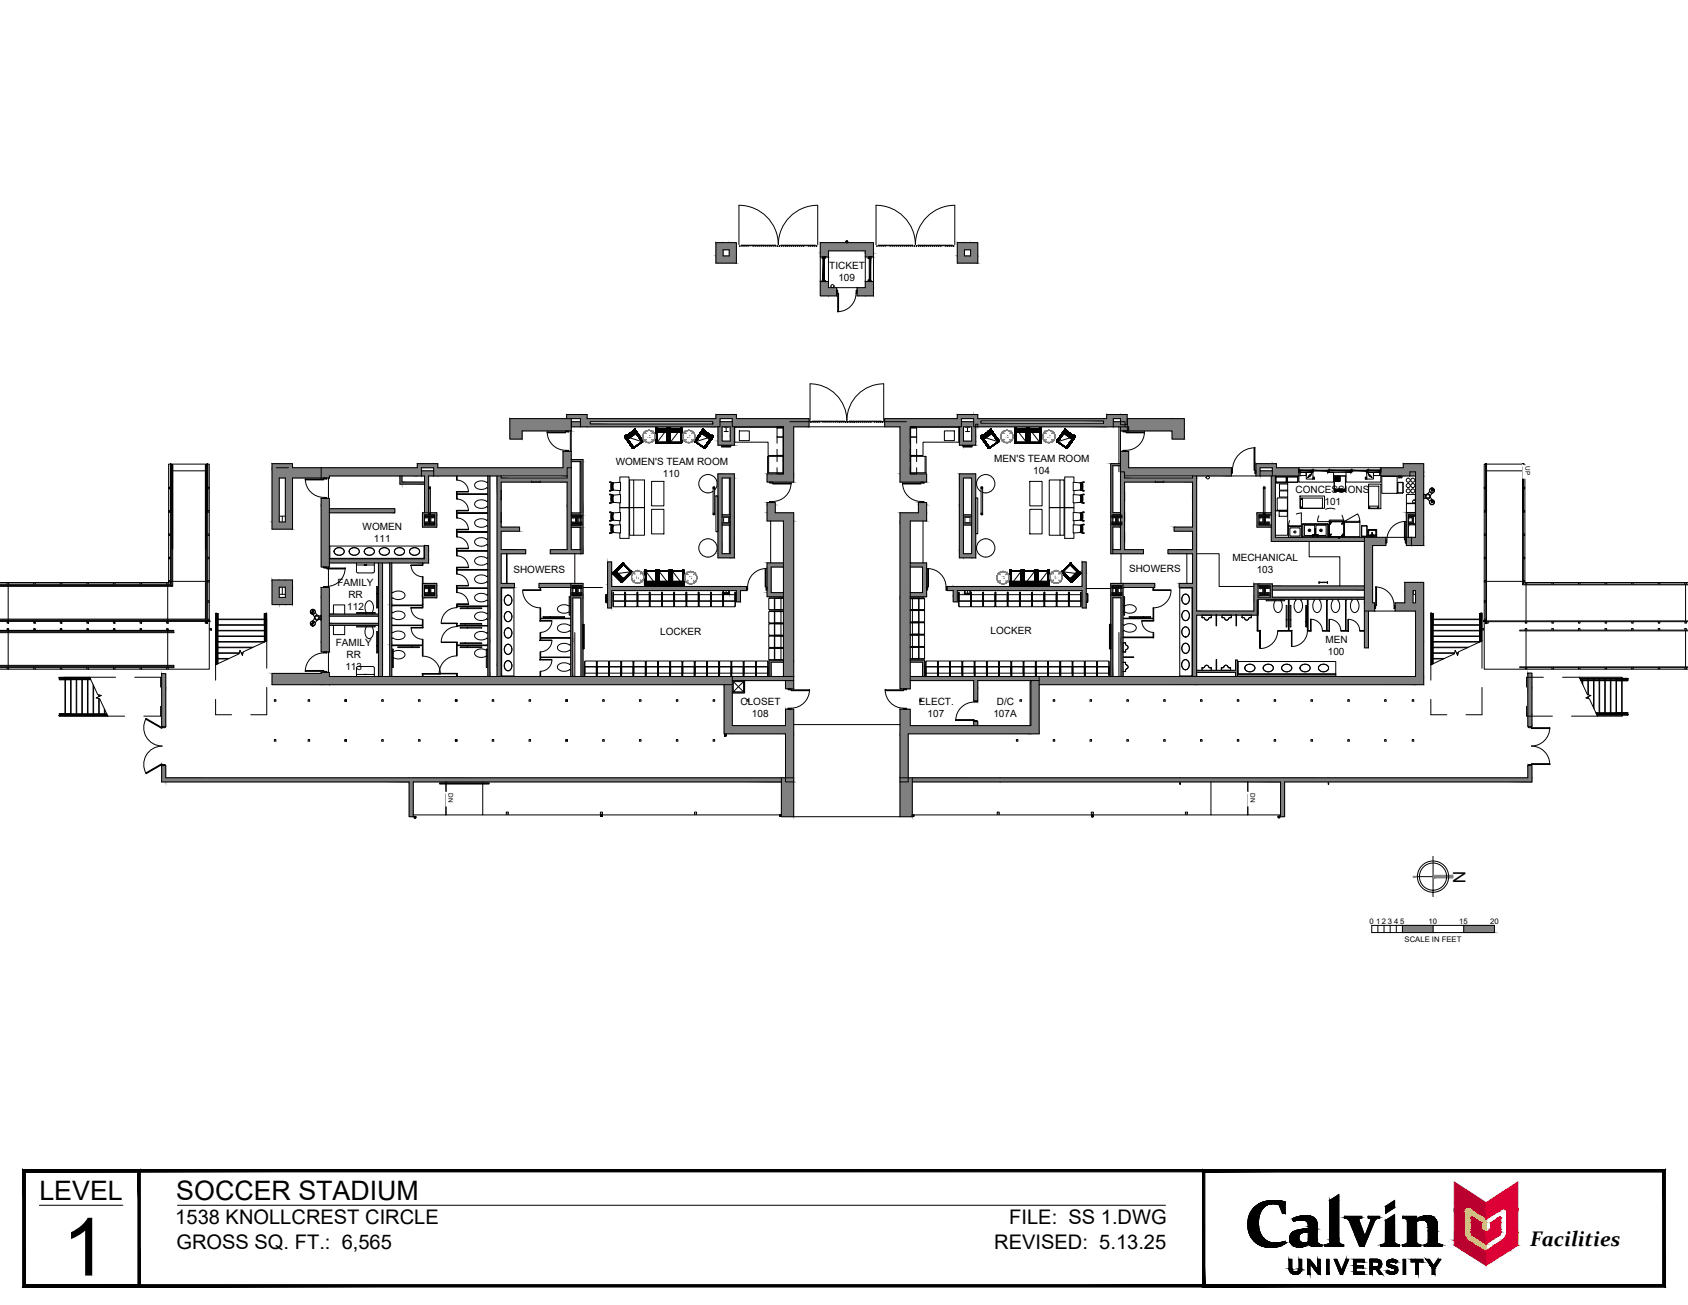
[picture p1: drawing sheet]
<svg xmlns="http://www.w3.org/2000/svg" width="279mm" height="216mm" viewBox="0 0 279 216" stroke-linecap="round" stroke-linejoin="round" font-family="sans-serif">
<defs><g id="words">
<text font-size="13.3" x="10.3" y="211">1</text>
<g font-size="4.4">
<text x="6.5" y="198.5">LEVEL</text>
<text x="29.2" y="198.5">SOCCER STADIUM</text>
</g>
<text font-size="3.5" x="253.3" y="206.2">Facilities</text>
<g font-size="3.3">
<text x="29" y="202.5">1538 KNOLLCREST CIRCLE</text>
<text x="167.1" y="202.5">FILE: SS 1.DWG</text>
<text x="29.2" y="206.6">GROSS SQ. FT.: 6,565</text>
<text x="164.6" y="206.6">REVISED: 5.13.25</text>
</g>
<text font-size="2.8" x="240.5" y="144" transform="rotate(90 240.5 144)">N</text>
<g font-size="1.7">
<text x="137.3" y="44.5">TICKET</text>
<text x="138.8" y="46.4">109</text>
<text x="101.9" y="76.9">WOMEN'S TEAM ROOM</text>
<text x="164.6" y="76.5">MEN'S TEAM ROOM</text>
<text x="109.7" y="78.9">110</text>
<text x="171" y="78.4">104</text>
<text x="214.4" y="81.6">CONCESSIONS</text>
<text x="219.2" y="83.6">101</text>
<text x="60" y="87.7">WOMEN</text>
<text x="61.9" y="89.7">111</text>
<text x="85" y="94.8">SHOWERS</text>
<text x="186.9" y="94.6">SHOWERS</text>
<text x="204" y="92.8">MECHANICAL</text>
<text x="208" y="94.7">103</text>
<text x="55.9" y="97">FAMILY</text>
<text x="57.5" y="100.9">112</text>
<text x="57.7" y="98.9">RR</text>
<text x="55.6" y="106.9">FAMILY</text>
<text x="109.3" y="105.1">LOCKER</text>
<text x="164" y="105">LOCKER</text>
<text x="219.4" y="106.4">MEN</text>
<text x="57.2" y="110.8">113</text>
<text x="57.4" y="108.8">RR</text>
<text x="219.8" y="108.4">100</text>
<text x="122.6" y="116.6">CLOSET</text>
<text x="124.5" y="118.6">108</text>
<text x="152.1" y="116.6">ELECT.</text>
<text x="153.5" y="118.6">107</text>
<text x="164.4" y="118.6">107A</text>
<text x="165" y="116.6">D/C</text>
</g>
<g font-size="1.3">
<text x="226.7" y="152.9">0</text>
<text x="227.8" y="152.9">1</text>
<text x="228.7" y="152.9">2</text>
<text x="229.7" y="152.9">3</text>
<text x="230.8" y="152.9">4</text>
<text x="231.8" y="152.9">5</text>
<text x="232.5" y="155.9">SCALE IN FEET</text>
<text x="236.5" y="152.9">10</text>
<text x="241.5" y="152.9">15</text>
<text x="246.7" y="152.9">20</text>
</g>
<g font-size="1.1">
<text x="252.5" y="77.1" transform="rotate(90 252.5 77.1)">UP</text>
<text x="74.3" y="131.2" transform="rotate(90 74.3 131.2)">DN</text>
<text x="207" y="131.2" transform="rotate(90 207 131.2)">DN</text>
</g>
</g></defs>
<!-- layer: 0 -->
<g fill="none" stroke="#000" stroke-width=".17">
<path d="M227.1 153.1h20.3v1.2h-20.3zM228.1 153.1v1.2M229.1 153.1v1.2M230.1 153.1v1.2M231.1 153.1v1.2M232.1 153.1v1.2M234.6 145h2.6M237.2 142.4v5.2M237.2 153.1v1.2M242.3 153.1v1.2"/>
<circle cx="237.2" cy="145" r="2.25"/>
<circle cx="237.2" cy="145" r="2.59"/>
</g>
<g fill="#808080" stroke="#808080" stroke-width=".17">
<path d="M237.2 144.8v.4l3.3-.4zM237.2 145.2l3.3-.4v.4z"/>
<path d="M237.2 147.6l.1 .7v-.7zM237.2 147.6l.1 .7h-.1z"/>
<path d="M233.9 145.1h.7v-.1zM233.9 145h.7l-.7 .1z"/>
<path d="M237.2 141.7v.7h.1zM237.2 141.7h.1v.7z"/>
<path d="M242.3 153.1l5.1 1.2v-1.2zM242.3 153.1l5.1 1.2h-5.1z"/>
<path d="M232.1 153.1l5.1 1.2v-1.2zM232.1 153.1l5.1 1.2h-5.1z"/>
</g>
<!-- layer: A-WALL-PATT -->
<g fill="#000" stroke="#000" stroke-width=".17">
<path d="M252.9 118.2h.7zM252.9 118.2h.7z"/>
<path d="M165.6 128.6l-.1 .8zM165.5 128.6v.8z"/>
<path d="M195.4 128.6l-.1 1.1zM195.3 128.6v1.1z"/>
<path d="M219.9 128.6v1.1zM219.9 128.6v1.1z"/>
</g>
<!-- layer: A-WALL -->
<g fill="none" stroke="#000" stroke-width=".17">
<path d="M118.5 40.1h3.4v3.4h-3.4zM119.7 41.3h1v1h-1zM135.8 46.6h1.3v1h1.4v1.3h-2.7zM135.8 42.5v4.1M137.1 42.5v-1h6.1v1h1.4M143.2 42.5v4.1h1.4v2.3h-2.7v-1.3h1.3v-1M144.6 42.5v-2.4h-8.8v2.4h1.3v4.1M144.6 42.5v4.1M158.5 40.1h3.3v3.4h-3.3zM159.6 41.3h1.1v1h-1.1zM45.7 77.4h2M46.2 79.1h1v7.3h-1z"/>
<path d="M53.2 77.4v1.7M66.2 78.7v1.4h4.1M66.5 78.7v1.1h3.8M69.8 78.7v-.8h2v.8M69.8 77.9v-.5h2v.5M70.3 79.8v5h.6M70.3 79.8v-1.1h-15.8v.4h-6.1v8.4h-3.4v-10.8h3.4v.7h20.7v-.7h3.4v.7h20.7v-2.7h1.4v16.2h1.6M80.8 78.7h.3v33.2h-.3M80.8 78.7h-9.9v6.1M80.8 78.7v33.2M81.1 78.7h1.2M83 78.7h-.7v33.2h.7"/>
<path d="M83 78.7v.4h10.9v-.4M83 78.7h10.9M93.8 69.3v-.7h3.4v.7h21.3v-.7h3.4v.7h12v1.3h-2.5v9.2h-4.4v-1.4h2.7v-7.8h-8.2M94.6 77.4h-.7v1.3M94.6 76h1.9v15.6h-5.4v-.7h2.8v-11.1h-10.9v7.4h3v.7h-3v3h.6M94.6 69.3v2h-8.2v1.3h-2v-3.3h11.7v.5M94.6 76.4h1.6v8.5h-1.6M96.1 70.6v-.8h-1.5v.8h24.2M118.8 70.6v3.1h2.7v-3.1M118.8 78.4h2.7v13.9h-2.7zM119.2 69.8v.8h-.4M119.2 69.8h2v.8h.3"/>
<path d="M119.2 69.8v-.5h2v.5M119.5 70.6h1.4v2.4h-1.4zM119.5 79.1h1.4v12.5h-1.4zM158.8 78.4h2.7v13.9h-2.7zM158.8 70.6h-8.1v7.8h2.7v1.4h-4.4v-9.2h-2.6v-1.3h12.1v-.7h3.3v.7h21.4v-.7h3.4v1.7h-1.1v-1h-1.2v1.3M158.8 70.6v3.1h2.7v-3.5h.3v.4M159.1 69.8v.8h-.3M159.1 69.8h2.1v.8h.6M159.1 69.8v-.5h2.1v.5M159.5 79.1h1.3v12.5h-1.3zM159.5 70.6h1.3v2.4h-1.3zM161.8 70.6h25v.7"/>
<path d="M184.3 69.8h1.9v.8M185.5 78.1h.6v.6M185.5 76.7h-1.6v14.9h5.4v-.7h-3.2v-11.1h11.3v7.4h-3.1v.7h3.1v3h-.7M185.5 76.7v.3h-1.3v7.8h1.3M185.5 76.7v-2h1.3v2.7h17v1.3h-5.7M185.5 70.6v.7h8.5v1.3h2v-3.3h-9.4v2M185.5 77v13.9h-1.3M186.1 78.7v.4h11.3v-.4M186.1 78.7h12M198.1 78.7v22.4h9.4v-4.5h3.1v.3M208.6 78.7v-.8h2v.8h.5M208.6 77.9v-.5h2v.5"/>
<path d="M211.1 78.7v10.2h18.3v1.4h-2.2v9.4h.3v1.4h-1.7M215 77.4h-3.7v-.7h-3.4v2h2.5v10.9h15.4M220.7 78.7h2.1M228.5 77.4h-13.5v1.3h-3.9M233.4 78.7v-.6h.9v6.7M234.3 78.7h-5.8v-1.3h3.8v-.7h3.3v13.6h-2.8v-5.5h1.5v.4M45 96h3.4v4h-3.4zM46.2 97.1h1v1.7h-1zM54.5 84.2h10.9v.6h-10.9zM54.5 92.5h15.8v-2.2h.6v2.8h-16.4M54.5 84.2v-1.7h-1.3v11.3h1.3v-9M62.6 93.1v10"/>
<path d="M63.3 93.1v18.8M64.5 93.1v18.8h.3M64.8 93.1v7M69.9 96.5h2.4v2.4h-2.4zM70.3 84.8h-.4v2.4h2.4v-2.4h-1.1M70.3 85.2h1.7v1.7h-1.7zM70.3 96.9h1.7v1.7h-1.7zM70.3 85.7h.6v.7h-.6M70.3 97.3h.6v.8h-.6M70.3 85.2h1.6v.5h-.6v.7h.6v.4h-1.6M70.3 96.9h1.6v.4h-.6v.8h.6v.4h-1.6M70.5 97.1h1.3v.1h-.7v1h.7v.1h-1.3v-.1h.6v-1h-.6z"/>
<path d="M70.5 85.4h1.3v.1h-.7v1.1h.7h-1.3h.6v-1.1h-.6zM70.9 84.8h.1M85.3 90.9h1.7v.7h-4v4.9h2.2v.7h-2.2v14.7M94.5 96.5v15.4h.3M94.5 97.2h-5.3v-.7h7.3v15.4h-.3M94.6 85.2h1.6v1.7h-1.6M94.6 87.2h1.6v4.4M94.7 85.2h1.6v.5h-.6v.7h.6v.4h-1.6v-.4h.6v-.7h-.6zM94.7 96.9h1.6v.4h-.6v.8h.6v.4h-1.6v-.4h.6v-.8h-.6zM94.8 96.9h1.4v1.7h-1.4zM94.8 97.1h1.3v.1h-.6v1h.6v.1h-1.3v-.1h.7v-1h-.7zM94.8 85.4h1.3v.1h-.6v1.1h.6v.1h-1.3v-.1h.7v-1.1h-.7z"/>
<path d="M100.6 98.4v-5.4h.6v4h22.4v.7h-1v1.9h-.7v-1.9h-20.7v2.9h-.6v-.9M119.5 85.2h1.4M119.5 86.9h1.4M119.5 85.5h1.4M119.5 86.5h1.4M129.7 93.1h-2.7v5.6h2.7M129.7 93.8h-2.1v4.2h2.1M149 84.8h3v-1.7h1.4v3.1h-2.7v27.8h-1.7zM150.7 93.1h2.7v5.6h-2.7M150.7 93.8h2v4.2h-2M159.5 85.2h1.3M159.5 86.9h1.3"/>
<path d="M159.5 85.5h1.3M159.5 86.5h1.3M179.8 98.2v-5.2h-.7v4h-22.3v.7h1v1.9h.7v-1.9h20.6v2.9h.7v-1M184 85.2h1.7v.5h-.6v.7h.6v.4h-1.7v-.4h.7v-.7h-.7zM184 96.9h1.7v.4h-.6v.8h.6v.4h-1.7v-.4h.7v-.8h-.7zM184.2 96.9h1.3v1.7h-1.3zM184.2 97.1h1.3v.1h-.6v1h.6v.1h-1.3v-.1h.6v-1h-.6zM184.2 85.4h1.3v.1h-.6v1.1h.6h-1.3h.6v-1.1h-.6zM185.5 85.2h-1.3v1.6h1.3M185.5 87.2h-1.3v4.4M185.9 96.5v.7h5.2v-.7h-7.2v15.4M185.9 97.2v8.2"/>
<path d="M195 90.9h-1.7v.7h4.1v4.9h-2.2v.7h2.2v14.7M208.2 96.6v2.2h2.1v-1.9h-2.1M208.4 85.2h1.7v.5h-.7v.7h.7v.4h-1.7v-.4h.6v-.7h-.6zM208.4 96.9h1.7v.4h-.7v.8h.7v.4h-1.7v-.4h.6v-.8h-.6zM208.6 97.1h1.3v.1h-.6v1h.6v.1h-1.3v-.1h.6v-1h-.6zM208.6 85.4h1.3v.1h-.6v1.1h.6h-1.3h.6v-1.1h-.6zM209.1 84.8h-1v2.4h2.3M209.4 84.8h1M210.4 85.2h-2v1.7h2M210.6 97.6v1.2h15.2M210.6 97.6h15.2M225.8 96.9v2.2"/>
<path d="M225.8 96.9h-15.2v.7M225.8 99.1v8.1h.7v-6.1M225.8 99.1h-17.6v2.7M225.8 88.9v8M233.1 86.8h1.2M233.1 85.7h.7v.7h-.7M233.1 85.2h1.2M233.6 88.9v1.4M233.9 97.7h.4v2h-.4zM234.3 85.2v3.7h-1.5M234.3 85.2h-1.2v3.7M234.3 85.4h-1v.1h.6v1.1h-.6h1"/>
<path d="M26.8 111.5h.6v8.7h-.6zM54.5 103.1v.4h8.1v-.4M54.5 101.6v.3h8.1M54.5 101.6v-4.4h-1.3v10.7h1.3v-4.4M54.5 101.9v1.2M54.5 103.1h8.1M54.5 101.6h8.1M62.6 103.5v8.4M64.5 111.9h-10v-.7h-1.3v.2h-8.2v1.9h76.2M64.8 111.9h16M64.8 100.2v6.5M64.8 106.8v5.1"/>
<path d="M81.1 111.9h1.2M83 111.9h11.5M94.8 111.9v-13h1.4v13M94.8 111.9h1.4M96.5 111.9h30.8M119.9 113.3v8.1h10.1v8h1.4M121.2 111.9v8.1h8.8v-2.7h1.4v17.8h-2.1v-6.4M121.2 112.6h10.2M127.3 111.9h4.1M129.7 111.9v-25.7h-2.7v-3.1h1.3v1.7h3.1v29.2h-1.4v-1.4M129.7 109.2h-2.4v2.7M129.7 109.5h-2.1v2.4"/>
<path d="M150.7 112.6h10.5v3.4h.6v-3.4h10.2M150.7 111.9h34.8M150.7 109.2h2.3v2.7M150.7 109.5h2v2.4M170.6 112.6v7.4h-8.8M172 111.9v9.5h-21.7v8h-1.3M184.2 111.9v-13h1.3v13h.4M185.9 111.9h12.2M185.9 105.5v6.4M198.1 110.9h6.4v-1.7h.3v2.7h-6.7M198.1 111.2h6.4v.7M208.1 101.8h-10v10.1"/>
<path d="M221.1 111.9h13.2v-10.8h-3.4v-1.4h1.6v-3.3h3.1v16.9h-63.6M252.9 118.2h.7zM252.9 111.4h.7v8.8h-.7zM131.4 128.7h-104v-2h-.6v2.7h40.9v5.7h.7v-5.7h60.9M149 128.7h103.9v-2h.7v2.7h-41v5.7h-.6v-5.7h-61M161.2 120v-.6h.6v.6M161.8 120h-11.1v-2.7h-1.7v17.8h2v-6.4M165.5 128.6l.1 .8zM195.3 128.6l.1 1.1zM219.9 128.6v1.1z"/>
</g>
<!-- layer: S-COLS-SYMB -->
<g fill="none" stroke="#000" stroke-width=".17">
<path d="M119.9 70.7h.6M119.9 71.4h.6M120.2 70.7v.7M130 70.7h.7M130 71.4h.7M130.4 70.7v.7M149.7 70.7h.7M149.7 71.4h.7M150.1 70.7v.7M159.8 70.7h.7M159.8 71.4h.7M160.1 70.7v.7"/>
<path d="M46.1 85.4h1.3M46.1 86.6h1.3M46.1 98.3h1.3M46.1 97.1h1.3M46.7 85.4v1.2M46.7 97.1v1.2M70.5 85.4h1.3M70.5 86.6h1.3M70.5 98.3h1.3M70.5 97.1h1.3M71.1 85.4v1.2M71.1 97.1v1.2"/>
<path d="M94.8 85.4h1.3M94.8 86.7h1.3M94.8 98.3h1.3M94.8 97.1h1.3M95.5 85.4v1.3M95.5 97.1v1.2M119.8 97.2h.8M119.8 98.2h.8M119.8 85.6h.8v.8h-.8zM120.2 97.2v1M129.9 97.2h.9M129.9 98.2h.9"/>
<path d="M129.9 85.6h.9v.8h-.9zM130.4 97.2v1M149.6 97.2h.9M149.6 98.2h.9M149.6 85.6h.9v.8h-.9zM150.1 97.2v1M159.7 85.6h.9v.8h-.9zM159.7 97.2h.9M159.7 98.2h.9M160.1 97.2v1M184.2 85.4h1.3M184.2 86.6h1.3"/>
<path d="M184.2 98.3h1.3M184.2 97.1h1.3M184.9 85.4v1.2M184.9 97.1v1.2M208.6 85.4h1.3M208.6 86.6h1.3M208.6 98.3h1.3M208.6 97.1h1.3M209.2 85.4v1.2M209.2 97.1v1.2M233.3 85.4h1.3M233.3 86.6h1.3"/>
<path d="M233.3 98.3h1.3M233.3 97.1h1.3M234 85.4v1.2M234 97.1v1.2M45.4 115.7h.3v.3h-.3zM46.4 111.9h.7v.7h-.7zM51 115.7h.3v.3h-.3zM57.1 115.7h.3v.3h-.3zM63.2 115.7h.2v.3h-.2zM69.3 115.7h.2v.3h-.2zM75.4 115.7h.2v.3h-.2zM81.5 115.7h.2v.3h-.2z"/>
<path d="M87.6 115.7h.2v.3h-.2zM93.7 115.7h.2v.3h-.2zM99.8 115.7h.2v.3h-.2zM105.8 115.7h.3v.3h-.3zM112 115.7h.2v.3h-.2zM118 115.7h.3v.3h-.3zM123.6 115.7h.3v.3h-.3zM152.2 115.7h.3v.3h-.3zM168.8 115.7h.3v.3h-.3zM174.3 115.7h.3v.3h-.3zM180.4 115.7h.3v.3h-.3zM186.5 115.7h.3v.3h-.3z"/>
<path d="M192.6 115.7h.3v.3h-.3zM198.7 115.7h.3v.3h-.3zM204.8 115.7h.3v.3h-.3zM210.9 115.7h.2v.3h-.2zM217 115.7h.2v.3h-.2zM223.1 115.7h.2v.3h-.2zM229.2 115.7h.2v.3h-.2zM233.8 115.7h.2v.3h-.2zM45.4 122.4h.3v.2h-.3zM51 122.4h.3v.2h-.3zM57.1 122.4h.3v.2h-.3zM63.2 122.4h.2v.2h-.2z"/>
<path d="M69.3 122.4h.2v.2h-.2zM75.4 122.4h.2v.2h-.2zM81.5 122.4h.2v.2h-.2zM83.8 134.4h.3v.3h-.3zM87.6 122.4h.2v.2h-.2zM93.7 122.4h.2v.2h-.2zM99.4 134.4h.3v.3h-.3zM99.8 122.4h.2v.2h-.2zM105.8 122.4h.3v.2h-.3zM112 122.4h.2v.2h-.2zM115 134.4h.3v.3h-.3zM118 122.4h.3v.2h-.3z"/>
<path d="M130.2 122.4h.3v.2h-.3zM149.9 122.4h.3v.2h-.3zM165.1 134.4h.3v.3h-.3zM168.2 122.4h.3v.2h-.3zM174.3 122.4h.3v.2h-.3zM180.4 122.4h.3v.2h-.3zM180.6 134.4h.4v.3h-.4zM186.5 122.4h.3v.2h-.3zM192.6 122.4h.3v.2h-.3zM196.2 134.4h.3v.3h-.3zM198.7 122.4h.3v.2h-.3zM204.8 122.4h.3v.2h-.3z"/>
<path d="M210.9 122.4h.2v.2h-.2zM217 122.4h.2v.2h-.2zM223.1 122.4h.2v.2h-.2zM229.2 122.4h.2v.2h-.2zM233.8 122.4h.2v.2h-.2z"/>
</g>
<!-- layer: A-WALL-PATT -->
<g fill="#808080" stroke="#808080" stroke-width=".17">
<path d="M129.3 128.7l2.1 .7v-.7zM129.3 128.7l2.1 .7h-2.1z"/>
<path d="M129.3 129.4l2.1 5.7v-5.7zM129.3 129.4l2.1 5.7h-2.1z"/>
<path d="M135.8 40.1l1.3 1.8v-1.8zM135.8 40.1l1.3 1.8h-1.3z"/>
<path d="M135.8 41.9l1.3 .6v-.6zM135.8 41.9l1.3 .6h-1.3z"/>
<path d="M135.8 46.6l1.3 2.3v-2.3zM135.8 46.6l1.3 2.3h-1.3z"/>
<path d="M137.1 40.1l7.5 1.4v-1.4zM137.1 40.1l7.5 1.4h-7.5z"/>
<path d="M143.2 41.5l1.4 .4v-.4zM143.2 41.5l1.4 .4h-1.4z"/>
<path d="M143.2 41.9l1.4 .6v-.6zM143.2 41.9l1.4 .6h-1.4z"/>
<path d="M143.2 46.6l1.4 1v-1zM143.2 46.6l1.4 1h-1.4z"/>
<path d="M143.2 47.6l1.4 1.3v-1.3zM143.2 47.6l1.4 1.3h-1.4z"/>
<path d="M141.9 47.6l1.3 1.3v-1.3zM141.9 47.6l1.3 1.3h-1.3z"/>
<path d="M137.1 47.6l1.4 1.3v-1.3zM137.1 47.6l1.4 1.3h-1.4z"/>
<path d="M149 128.7l2 6.4v-6.4zM149 128.7l2 6.4h-2z"/>
<path d="M121.2 111.9l10.2 .7v-.7zM121.2 111.9l10.2 .7h-10.2z"/>
<path d="M82.3 78.7l.7 31.3v-31.3zM82.3 78.7l.7 31.3h-.7z"/>
<path d="M82.3 110l.7 1.9v-1.9zM82.3 110l.7 1.9h-.7z"/>
<path d="M94.5 96.9l.3 9.3v-9.3zM94.5 96.9l.3 9.3h-.3z"/>
<path d="M94.5 106.2l.3 5.7v-5.7zM94.5 106.2l.3 5.7h-.3z"/>
<path d="M89.2 96.5l5.3 .7v-.7zM89.2 96.5l5.3 .7h-5.3z"/>
<path d="M83 90.9l4 .7v-.7zM83 90.9l4 .7h-4z"/>
<path d="M93.9 77.4l.7 6.1v-6.1zM93.9 77.4l.7 6.1h-.7z"/>
<path d="M93.9 83.5l.7 7.4v-7.4zM93.9 83.5l.7 7.4h-.7z"/>
<path d="M150.7 111.9l21.3 .7v-.7zM150.7 111.9l21.3 .7h-21.3z"/>
<path d="M197.4 78.7l.7 .4v-.4zM197.4 78.7l.7 .4h-.7z"/>
<path d="M197.4 79.1l.7 32.8v-32.8zM197.4 79.1l.7 32.8h-.7z"/>
<path d="M100.6 97l.6 1.4v-1.4zM100.6 97l.6 1.4h-.6z"/>
<path d="M100.6 98.4l.6 .3v-.3zM100.6 98.4l.6 .3h-.6z"/>
<path d="M100.6 98.7l.6 1.9v-1.9zM100.6 98.7l.6 1.9h-.6z"/>
<path d="M101.2 97l21.4 .7v-.7zM101.2 97l21.4 .7h-21.4z"/>
<path d="M149 78.4l4.4 1.4v-1.4zM149 78.4l4.4 1.4h-4.4z"/>
<path d="M149 84.8l4.4 1.4v-1.4zM149 84.8l4.4 1.4h-4.4z"/>
<path d="M121.9 97.7l.7 1v-1zM121.9 97.7l.7 1h-.7z"/>
<path d="M121.9 98.7l.7 .9v-.9zM121.9 98.7l.7 .9h-.7z"/>
<path d="M122.6 97l1 .7v-.7zM122.6 97l1 .7h-1z"/>
<path d="M83 87.2l3 .7v-.7zM83 87.2l3 .7h-3z"/>
<path d="M91.1 90.9l5.1 .7v-.7zM91.1 90.9l5.1 .7h-5.1z"/>
<path d="M83 96.5l2.2 .7v-.7zM83 96.5l2.2 .7h-2.2z"/>
<path d="M149 86.2l1.7 12.5v-12.5zM149 86.2l1.7 12.5h-1.7z"/>
<path d="M149 98.7l1.7 15.1v-15.1zM149 98.7l1.7 15.1h-1.7z"/>
<path d="M149 113.8l1.7 .2v-.2zM149 113.8l1.7 .2h-1.7z"/>
<path d="M149 117.3l1.7 2.7v-2.7zM149 117.3l1.7 2.7h-1.7z"/>
<path d="M129.7 86.2l1.7 23.3v-23.3zM129.7 86.2l1.7 23.3h-1.7z"/>
<path d="M129.7 109.5l1.7 2.4v-2.4zM129.7 109.5l1.7 2.4h-1.7z"/>
<path d="M67.7 128.7l.7 .7v-.7zM67.7 128.7l.7 .7h-.7z"/>
<path d="M67.7 129.4l.7 5.7v-5.7zM67.7 129.4l.7 5.7h-.7z"/>
<path d="M179.1 97l.7 2.6v-2.6zM179.1 97l.7 2.6h-.7z"/>
<path d="M179.1 99.6l.7 1v-1zM179.1 99.6l.7 1h-.7z"/>
<path d="M158.5 97l20.6 .7v-.7zM158.5 97l20.6 .7h-20.6z"/>
<path d="M80.8 78.7l.3 23.7v-23.7zM80.8 78.7l.3 23.7h-.3z"/>
<path d="M80.8 102.4l.3 3.8v-3.8zM80.8 102.4l.3 3.8h-.3z"/>
<path d="M80.8 106.2l.3 5.7v-5.7zM80.8 106.2l.3 5.7h-.3z"/>
<path d="M54.5 92.5l15.8 .6v-.6zM54.5 92.5l15.8 .6h-15.8z"/>
<path d="M54.5 103.1l8.1 .4v-.4zM54.5 103.1l8.1 .4h-8.1z"/>
<path d="M54.5 84.2l10.9 .6v-.6zM54.5 84.2l10.9 .6h-10.9z"/>
<path d="M62.6 93.1l.7 16.9v-16.9zM62.6 93.1l.7 16.9h-.7z"/>
<path d="M62.6 110l.7 1.9v-1.9zM62.6 110l.7 1.9h-.7z"/>
<path d="M54.5 101.6l8.1 .3v-.3zM54.5 101.6l8.1 .3h-8.1z"/>
<path d="M64.5 93.1l.3 7v-7zM64.5 93.1l.3 7h-.3z"/>
<path d="M64.5 100.1l.3 .1v-.1zM64.5 100.1l.3 .1h-.3z"/>
<path d="M64.5 100.2l.3 6.5v-6.5zM64.5 100.2l.3 6.5h-.3z"/>
<path d="M64.5 106.7l.3 .1v-.1zM64.5 106.7l.3 .1h-.3z"/>
<path d="M64.5 106.8l.3 1.3v-1.3zM64.5 106.8l.3 1.3h-.3z"/>
<path d="M64.5 108.1l.3 1.9v-1.9zM64.5 108.1l.3 1.9h-.3z"/>
<path d="M64.5 110l.3 1.9v-1.9zM64.5 110l.3 1.9h-.3z"/>
<path d="M70.3 78.7l.6 4.8v-4.8zM70.3 78.7l.6 4.8h-.6z"/>
<path d="M70.3 83.5l.6 1.3v-1.3zM70.3 83.5l.6 1.3h-.6z"/>
<path d="M185.5 96.9l.4 8.6v-8.6zM185.5 96.9l.4 8.6h-.4z"/>
<path d="M185.5 105.5l.4 6.4v-6.4zM185.5 105.5l.4 6.4h-.4z"/>
<path d="M185.9 96.5l5.2 .4v-.4zM185.9 96.5l5.2 .4h-5.2z"/>
<path d="M185.9 96.9l5.2 .3v-.3zM185.9 96.9l5.2 .3h-5.2z"/>
<path d="M193.3 90.9l4.1 .7v-.7zM193.3 90.9l4.1 .7h-4.1z"/>
<path d="M185.5 78.1l.6 9.2v-9.2zM185.5 78.1l.6 9.2h-.6z"/>
<path d="M185.5 87.3l.6 3.6v-3.6zM185.5 87.3l.6 3.6h-.6z"/>
<path d="M184.2 90.9l5.1 .7v-.7zM184.2 90.9l5.1 .7h-5.1z"/>
<path d="M195.2 96.5l2.2 .7v-.7zM195.2 96.5l2.2 .7h-2.2z"/>
<path d="M152 83.1l1.4 .4v-.4zM152 83.1l1.4 .4h-1.4z"/>
<path d="M152 83.5l1.4 1.3v-1.3zM152 83.5l1.4 1.3h-1.4z"/>
<path d="M118.8 78.4l.7 12.7v-12.7zM118.8 78.4l.7 12.7h-.7z"/>
<path d="M118.8 91.1l.7 .5v-.5zM118.8 91.1l.7 .5h-.7z"/>
<path d="M119.5 78.4l2 .7v-.7zM119.5 78.4l2 .7h-2z"/>
<path d="M158.8 79.1l.7 4.4v-4.4zM158.8 79.1l.7 4.4h-.7z"/>
<path d="M158.8 83.5l.7 7.6v-7.6zM158.8 83.5l.7 7.6h-.7z"/>
<path d="M158.8 91.1l.7 1.2v-1.2zM158.8 91.1l.7 1.2h-.7z"/>
<path d="M160.8 78.4l.7 12.7v-12.7zM160.8 78.4l.7 12.7h-.7z"/>
<path d="M160.8 91.1l.7 .5v-.5zM160.8 91.1l.7 .5h-.7z"/>
<path d="M160.8 91.6l.7 .7v-.7zM160.8 91.6l.7 .7h-.7z"/>
<path d="M158.8 78.4l2 .7v-.7zM158.8 78.4l2 .7h-2z"/>
<path d="M212 129.4l.6 5.7v-5.7zM212 129.4l.6 5.7h-.6z"/>
<path d="M96.2 76l.3 8.9v-8.9zM96.2 76l.3 8.9h-.3z"/>
<path d="M96.2 84.9l.3 .3v-.3zM96.2 84.9l.3 .3h-.3z"/>
<path d="M96.2 85.2l.3 6.4v-6.4zM96.2 85.2l.3 6.4h-.3z"/>
<path d="M94.6 76l1.6 .4v-.4zM94.6 76l1.6 .4h-1.6z"/>
<path d="M27.4 128.7l40.3 .7v-.7zM27.4 128.7l40.3 .7h-40.3z"/>
<path d="M96.2 96.5l.3 2.2v-2.2zM96.2 96.5l.3 2.2h-.3z"/>
<path d="M96.2 98.7l.3 .2v-.2zM96.2 98.7l.3 .2h-.3z"/>
<path d="M96.2 98.9l.3 13v-13zM96.2 98.9l.3 13h-.3z"/>
<path d="M183.9 76.7l1.6 .3v-.3zM183.9 76.7l1.6 .3h-1.6z"/>
<path d="M183.9 77l.3 14.6v-14.6zM183.9 77l.3 14.6h-.3z"/>
<path d="M183.9 96.5l.3 2.2v-2.2zM183.9 96.5l.3 2.2h-.3z"/>
<path d="M183.9 98.7l.3 13.2v-13.2zM183.9 98.7l.3 13.2h-.3z"/>
<path d="M233.4 76.7l2.2 1.4v-1.4zM233.4 76.7l2.2 1.4h-2.2z"/>
<path d="M232.3 76.7l1.1 2v-2zM232.3 76.7l1.1 2h-1.1z"/>
<path d="M208.6 76.7l2 .7v-.7zM208.6 76.7l2 .7h-2z"/>
<path d="M184.3 68.6l1.2 .7v-.7zM184.3 68.6l1.2 .7h-1.2z"/>
<path d="M183.2 68.6l1.1 2v-2zM183.2 68.6l1.1 2h-1.1z"/>
<path d="M185.5 68.6l1.1 1.7v-1.7zM185.5 68.6l1.1 1.7h-1.1z"/>
<path d="M208.6 77.9l2 .8v-.8zM208.6 77.9l2 .8h-2z"/>
<path d="M184.3 69.8l1.9 .8v-.8zM184.3 69.8l1.9 .8h-1.9z"/>
<path d="M159.1 68.6l2.1 .7v-.7zM159.1 68.6l2.1 .7h-2.1z"/>
<path d="M158.5 68.6l.6 .7v-.7zM158.5 68.6l.6 .7h-.6z"/>
<path d="M158.5 69.3l.6 1.3v-1.3zM158.5 69.3l.6 1.3h-.6z"/>
<path d="M161.2 68.6l.6 2v-2zM161.2 68.6l.6 2h-.6z"/>
<path d="M159.1 69.8l2.1 .8v-.8zM159.1 69.8l2.1 .8h-2.1z"/>
<path d="M69.8 76.7l2 .7v-.7zM69.8 76.7l2 .7h-2z"/>
<path d="M69.8 77.9l2 .8v-.8zM69.8 77.9l2 .8h-2z"/>
<path d="M94.5 68.6l1.6 .7v-.7zM94.5 68.6l1.6 .7h-1.6z"/>
<path d="M93.8 68.6l.7 .7v-.7zM93.8 68.6l.7 .7h-.7z"/>
<path d="M96.1 68.6l1.1 .7v-.7zM96.1 68.6l1.1 .7h-1.1z"/>
<path d="M96.1 69.3l1.1 .5v-.5zM96.1 69.3l1.1 .5h-1.1z"/>
<path d="M96.1 69.8l1.1 .8v-.8zM96.1 69.8l1.1 .8h-1.1z"/>
<path d="M94.6 69.8l1.5 .8v-.8zM94.6 69.8l1.5 .8h-1.5z"/>
<path d="M119.2 68.6l2 .7v-.7zM119.2 68.6l2 .7h-2z"/>
<path d="M118.5 68.6l.7 .7v-.7zM118.5 68.6l.7 .7h-.7z"/>
<path d="M118.5 69.3l.7 1.3v-1.3zM118.5 69.3l.7 1.3h-.7z"/>
<path d="M121.2 68.6l.7 .7v-.7zM121.2 68.6l.7 .7h-.7z"/>
<path d="M121.2 69.3l.7 .5v-.5zM121.2 69.3l.7 .5h-.7z"/>
<path d="M121.2 69.8l.7 .8v-.8zM121.2 69.8l.7 .8h-.7z"/>
<path d="M119.2 69.8l2 .5v-.5zM119.2 69.8l2 .5h-2z"/>
<path d="M119.2 70.3l2 .3v-.3zM119.2 70.3l2 .3h-2z"/>
<path d="M70.3 90.3l.6 .8v-.8zM70.3 90.3l.6 .8h-.6z"/>
<path d="M70.3 91.1l.6 1.4v-1.4zM70.3 91.1l.6 1.4h-.6z"/>
<path d="M70.3 92.5l.6 .6v-.6zM70.3 92.5l.6 .6h-.6z"/>
<path d="M120.9 70.6l.6 1.6v-1.6zM120.9 70.6l.6 1.6h-.6z"/>
<path d="M120.9 72.2l.6 .8v-.8zM120.9 72.2l.6 .8h-.6z"/>
<path d="M158.8 70.6l.7 3.1v-3.1zM158.8 70.6l.7 3.1h-.7z"/>
<path d="M156.8 97l1 .7v-.7zM156.8 97l1 .7h-1z"/>
<path d="M179.1 93l.7 1.4v-1.4zM179.1 93l.7 1.4h-.7z"/>
<path d="M179.1 94.4l.7 .5v-.5zM179.1 94.4l.7 .5h-.7z"/>
<path d="M179.1 94.9l.7 2.1v-2.1zM179.1 94.9l.7 2.1h-.7z"/>
<path d="M157.8 97l.7 1.7v-1.7zM157.8 97l.7 1.7h-.7z"/>
<path d="M157.8 98.7l.7 .9v-.9zM157.8 98.7l.7 .9h-.7z"/>
<path d="M159.5 91.6l1.3 .7v-.7zM159.5 91.6l1.3 .7h-1.3z"/>
<path d="M120.9 79.1l.6 12v-12zM120.9 79.1l.6 12h-.6z"/>
<path d="M120.9 91.1l.6 .5v-.5zM120.9 91.1l.6 .5h-.6z"/>
<path d="M120.9 91.6l.6 .7v-.7zM120.9 91.6l.6 .7h-.6z"/>
<path d="M118.8 91.6l2.1 .7v-.7zM118.8 91.6l2.1 .7h-2.1z"/>
<path d="M69.1 76.7l.7 .7v-.7zM69.1 76.7l.7 .7h-.7z"/>
<path d="M69.1 77.4l.7 1.3v-1.3zM69.1 77.4l.7 1.3h-.7z"/>
<path d="M71.8 76.7l.7 .7v-.7zM71.8 76.7l.7 .7h-.7z"/>
<path d="M71.8 77.4l.7 .5v-.5zM71.8 77.4l.7 .5h-.7z"/>
<path d="M71.8 77.9l.7 .8v-.8zM71.8 77.9l.7 .8h-.7z"/>
<path d="M210.6 76.7l.7 2v-2zM210.6 76.7l.7 2h-.7z"/>
<path d="M207.9 76.7l.7 2v-2zM207.9 76.7l.7 2h-.7z"/>
<path d="M252.9 111.4l.7 2.4v-2.4zM252.9 111.4l.7 2.4h-.7z"/>
<path d="M252.9 113.8l.7 6.4v-6.4zM252.9 113.8l.7 6.4h-.7z"/>
<path d="M252.9 126.7l.7 2v-2zM252.9 126.7l.7 2h-.7z"/>
<path d="M26.8 111.5l.6 2.3v-2.3zM26.8 111.5l.6 2.3h-.6z"/>
<path d="M26.8 113.8l.6 6.4v-6.4zM26.8 113.8l.6 6.4h-.6z"/>
<path d="M26.8 126.7l.6 2.7v-2.7zM26.8 126.7l.6 2.7h-.6z"/>
<path d="M127 78.4l4.4 1.4v-1.4zM127 78.4l4.4 1.4h-4.4z"/>
<path d="M127 83.1l1.3 .4v-.4zM127 83.1l1.3 .4h-1.3z"/>
<path d="M127 83.5l1.3 1.3v-1.3zM127 83.5l1.3 1.3h-1.3z"/>
<path d="M93.2 74.7l1.4 2.7v-2.7zM93.2 74.7l1.4 2.7h-1.4z"/>
<path d="M185.5 70.6l1.3 .7v-.7zM185.5 70.6l1.3 .7h-1.3z"/>
<path d="M185.5 74.7l1.3 3.4v-3.4zM185.5 74.7l1.3 3.4h-1.3z"/>
<path d="M127 84.8l4.4 1.4v-1.4zM127 84.8l4.4 1.4h-4.4z"/>
<path d="M186.8 77.4l17 .7v-.7zM186.8 77.4l17 .7h-17z"/>
<path d="M186.1 78.1l17.7 .6v-.6zM186.1 78.1l17.7 .6h-17.7z"/>
<path d="M53.2 77.4l1.3 1.7v-1.7zM53.2 77.4l1.3 1.7h-1.3z"/>
<path d="M53.2 82.5l1.3 1v-1zM53.2 82.5l1.3 1h-1.3z"/>
<path d="M53.2 83.5l1.3 10.3v-10.3zM53.2 83.5l1.3 10.3h-1.3z"/>
<path d="M53.2 97.2l1.3 1.5v-1.5zM53.2 97.2l1.3 1.5h-1.3z"/>
<path d="M53.2 98.7l1.3 7.5v-7.5zM53.2 98.7l1.3 7.5h-1.3z"/>
<path d="M53.2 106.2l1.3 1.7v-1.7zM53.2 106.2l1.3 1.7h-1.3z"/>
<path d="M53.2 111.2l1.3 2.1v-2.1zM53.2 111.2l1.3 2.1h-1.3z"/>
<path d="M46.2 77.4l7 1.7v-1.7zM46.2 77.4l7 1.7h-7z"/>
<path d="M161.8 69.3l21.4 .3v-.3zM161.8 69.3l21.4 .3h-21.4z"/>
<path d="M182.7 69.6l.5 .4v-.4zM182.7 69.6l.5 .4h-.5z"/>
<path d="M161.8 69.6l.5 .4v-.4zM161.8 69.6l.5 .4h-.5z"/>
<path d="M161.8 70l21.4 .2v-.2zM161.8 70l21.4 .2h-21.4z"/>
<path d="M161.5 70.2l21.7 .1zM161.5 70.2l21.7 .1z"/>
<path d="M161.5 70.3l21.7 .3v-.3zM161.5 70.3l21.7 .3h-21.7z"/>
<path d="M72.5 77.4l21.4 1.3v-1.3zM72.5 77.4l21.4 1.3h-21.4z"/>
<path d="M97.2 69.3l21.3 .5v-.5zM97.2 69.3l21.3 .5h-21.3z"/>
<path d="M118 69.8l.5 .3v-.3zM118 69.8l.5 .3h-.5z"/>
<path d="M97.2 69.8l.5 .3v-.3zM97.2 69.8l.5 .3h-.5z"/>
<path d="M97.2 70.1l21.3 .5v-.5zM97.2 70.1l21.3 .5h-21.3z"/>
<path d="M228.5 77.4l3.8 1.3v-1.3zM228.5 77.4l3.8 1.3h-3.8z"/>
<path d="M211.3 77.4l3.7 1.3v-1.3zM211.3 77.4l3.7 1.3h-3.7z"/>
<path d="M119.9 113.3l1.3 8.1v-8.1zM119.9 113.3l1.3 8.1h-1.3z"/>
<path d="M121.2 120l8.8 1.4v-1.4zM121.2 120l8.8 1.4h-8.8z"/>
<path d="M170.6 112.6l1.4 8.8v-8.8zM170.6 112.6l1.4 8.8h-1.4z"/>
<path d="M149 120l21.6 1.4v-1.4zM149 120l21.6 1.4h-21.6z"/>
<path d="M149 121.4l1.3 8v-8zM149 121.4l1.3 8h-1.3z"/>
<path d="M230.9 99.7l3.4 1.4v-1.4zM230.9 99.7l3.4 1.4h-3.4z"/>
<path d="M225.8 99.7l1.7 1.4v-1.4zM225.8 99.7l1.7 1.4h-1.7z"/>
<path d="M225.8 88.9l3.6 .7v-.7zM225.8 88.9l3.6 .7h-3.6z"/>
<path d="M232.8 88.9l.8 1.4v-1.4zM232.8 88.9l.8 1.4h-.8z"/>
<path d="M225.8 89.6l3.6 .7v-.7zM225.8 89.6l3.6 .7h-3.6z"/>
<path d="M225.8 90.3l1.4 8.8v-8.8zM225.8 90.3l1.4 8.8h-1.4z"/>
<path d="M225.8 99.1l1.4 .6v-.6zM225.8 99.1l1.4 .6h-1.4z"/>
<path d="M186.1 79.1l11.3 .7v-.7zM186.1 79.1l11.3 .7h-11.3z"/>
<path d="M83 79.1l10.9 .7v-.7zM83 79.1l10.9 .7h-10.9z"/>
<path d="M127.3 109.2l2.4 .3v-.3zM127.3 109.2l2.4 .3h-2.4z"/>
<path d="M127.3 109.5l.3 2.4v-2.4zM127.3 109.5l.3 2.4h-.3z"/>
<path d="M150.7 109.2l2.3 .3v-.3zM150.7 109.2l2.3 .3h-2.3z"/>
<path d="M152.7 109.5l.3 2.4v-2.4zM152.7 109.5l.3 2.4h-.3z"/>
<path d="M130 112.6l1.4 1.4v-1.4zM130 112.6l1.4 1.4h-1.4z"/>
<path d="M130 117.3l1.4 4.1v-4.1zM130 117.3l1.4 4.1h-1.4z"/>
<path d="M130 121.4l1.4 8v-8zM130 121.4l1.4 8h-1.4z"/>
<path d="M172 111.9l26.1 1.4v-1.4zM172 111.9l26.1 1.4h-26.1z"/>
<path d="M210.4 78.7l.7 6.1v-6.1zM210.4 78.7l.7 6.1h-.7z"/>
<path d="M210.4 84.8l.7 .4v-.4zM210.4 84.8l.7 .4h-.7z"/>
<path d="M210.4 85.2l.7 3.7v-3.7zM210.4 85.2l.7 3.7h-.7z"/>
<path d="M100.6 93l.6 2.8v-2.8zM100.6 93l.6 2.8h-.6z"/>
<path d="M100.6 95.8l.6 1v-1zM100.6 95.8l.6 1h-.6z"/>
<path d="M100.6 96.8l.6 .2v-.2zM100.6 96.8l.6 .2h-.6z"/>
<path d="M118.8 70.6l.7 1.6v-1.6zM118.8 70.6l.7 1.6h-.7z"/>
<path d="M118.8 72.2l.7 .8v-.8zM118.8 72.2l.7 .8h-.7z"/>
<path d="M118.8 73l2.7 .7v-.7zM118.8 73l2.7 .7h-2.7z"/>
<path d="M160.8 70.6l.7 1.6v-1.6zM160.8 70.6l.7 1.6h-.7z"/>
<path d="M160.8 72.2l.7 .8v-.8zM160.8 72.2l.7 .8h-.7z"/>
<path d="M159.5 73l2 .7v-.7zM159.5 73l2 .7h-2z"/>
<path d="M161.2 112.6l.6 1.2v-1.2zM161.2 112.6l.6 1.2h-.6z"/>
<path d="M161.2 113.8l.6 2.2v-2.2zM161.2 113.8l.6 2.2h-.6z"/>
<path d="M161.2 119.4l.6 .6v-.6zM161.2 119.4l.6 .6h-.6z"/>
<path d="M129.7 70.6l1.7 7.8v-7.8zM129.7 70.6l1.7 7.8h-1.7z"/>
<path d="M149 70.6l1.7 7.8v-7.8zM149 70.6l1.7 7.8h-1.7z"/>
<path d="M54.5 111.9l66.7 1.4v-1.4zM54.5 111.9l66.7 1.4h-66.7z"/>
<path d="M194.3 87.2l3.1 .7v-.7zM194.3 87.2l3.1 .7h-3.1z"/>
<path d="M54.5 77.4l14.6 1.3v-1.3zM54.5 77.4l14.6 1.3h-14.6z"/>
<path d="M66.2 78.7l.3 1.4v-1.4zM66.2 78.7l.3 1.4h-.3z"/>
<path d="M66.5 79.8l3.8 .3v-.3zM66.5 79.8l3.8 .3h-3.8z"/>
<path d="M68.4 128.7l60.9 .7v-.7zM68.4 128.7l60.9 .7h-60.9z"/>
<path d="M212 128.7l41.6 .7v-.7zM212 128.7l41.6 .7h-41.6z"/>
<path d="M151 128.7l61 .7v-.7zM151 128.7l61 .7h-61z"/>
<path d="M198.1 111.9l36.2 1.4v-1.4zM198.1 111.9l36.2 1.4h-36.2z"/>
<path d="M210.6 96.9l15.2 .7v-.7zM210.6 96.9l15.2 .7h-15.2z"/>
<path d="M225.8 101.1l.7 6.1v-6.1zM225.8 101.1l.7 6.1h-.7z"/>
<path d="M210.4 88.9l15.4 .7v-.7zM210.4 88.9l15.4 .7h-15.4z"/>
<path d="M208.2 98.8l17.6 .3v-.3zM208.2 98.8l17.6 .3h-17.6z"/>
<path d="M233.4 78.1l.9 .6v-.6zM233.4 78.1l.9 .6h-.9z"/>
<path d="M198.1 110.9l6.4 .3v-.3zM198.1 110.9l6.4 .3h-6.4z"/>
<path d="M204.5 109.2l.3 1.7v-1.7zM204.5 109.2l.3 1.7h-.3z"/>
<path d="M204.5 110.9l.3 1v-1zM204.5 110.9l.3 1h-.3z"/>
<path d="M232.8 84.8l1.5 .4v-.4zM232.8 84.8l1.5 .4h-1.5z"/>
<path d="M207.5 96.6l.7 2.1v-2.1zM207.5 96.6l.7 2.1h-.7z"/>
<path d="M207.5 98.7l.7 .5v-.5zM207.5 98.7l.7 .5h-.7z"/>
<path d="M208.2 99.2v2.6zM208.2 99.2v2.6z"/>
<path d="M207.5 99.2l.6 2.6v-2.6zM207.5 99.2l.6 2.6h-.6z"/>
<path d="M198.1 101.1l9.4 .7v-.7zM198.1 101.1l9.4 .7h-9.4z"/>
<path d="M204.8 111.6l16.3 .3v-.3zM204.8 111.6l16.3 .3h-16.3z"/>
<path d="M152.7 93.1l.7 5.6v-5.6zM152.7 93.1l.7 5.6h-.7z"/>
<path d="M152.7 98.7h.7zM152.7 98.7h.7z"/>
<path d="M150.7 93.1l2 .7v-.7zM150.7 93.1l2 .7h-2z"/>
<path d="M150.7 98l2 .7v-.7zM150.7 98l2 .7h-2z"/>
<path d="M127 93.1l2.7 .7v-.7zM127 93.1l2.7 .7h-2.7z"/>
<path d="M127 98l2.7 .7v-.7zM127 98l2.7 .7h-2.7z"/>
<path d="M127 98.7h2.7zM127 98.7h2.7z"/>
<path d="M127 93.8l.6 4.2v-4.2zM127 93.8l.6 4.2h-.6z"/>
<path d="M159.6 40.1l1.1 1.2v-1.2zM159.6 40.1l1.1 1.2h-1.1z"/>
<path d="M119.7 40.1l1 1.2v-1.2zM119.7 40.1l1 1.2h-1z"/>
<path d="M158.5 40.1l1.1 2.2v-2.2zM158.5 40.1l1.1 2.2h-1.1z"/>
<path d="M160.7 40.1l1.1 2.2v-2.2zM160.7 40.1l1.1 2.2h-1.1z"/>
<path d="M118.5 40.1l1.2 2.2v-2.2zM118.5 40.1l1.2 2.2h-1.2z"/>
<path d="M120.7 40.1l1.2 2.2v-2.2zM120.7 40.1l1.2 2.2h-1.2z"/>
<path d="M158.5 42.3l3.3 1.2v-1.2zM158.5 42.3l3.3 1.2h-3.3z"/>
<path d="M118.5 42.3l3.4 1.2v-1.2zM118.5 42.3l3.4 1.2h-3.4z"/>
<path d="M146.4 69.3l12.1 1.3v-1.3zM146.4 69.3l12.1 1.3h-12.1z"/>
<path d="M121.9 69.3l12 1.3v-1.3zM121.9 69.3l12 1.3h-12z"/>
<path d="M234.3 78.1l1.3 .6v-.6zM234.3 78.1l1.3 .6h-1.3z"/>
<path d="M234.3 78.7l1.3 10.2v-10.2zM234.3 78.7l1.3 10.2h-1.3z"/>
<path d="M232.5 96.4l1.8 1.3v-1.3zM232.5 96.4l1.8 1.3h-1.8z"/>
<path d="M234.3 96.4l1.3 9.8v-9.8zM234.3 96.4l1.3 9.8h-1.3z"/>
<path d="M234.3 106.2l1.3 5.7v-5.7zM234.3 106.2l1.3 5.7h-1.3z"/>
<path d="M234.3 111.9l1.3 1.4v-1.4zM234.3 111.9l1.3 1.4h-1.3z"/>
<path d="M232.5 97.7l1.4 2v-2zM232.5 97.7l1.4 2h-1.4z"/>
<path d="M233.6 88.9l2 1.4v-1.4zM233.6 88.9l2 1.4h-2z"/>
<path d="M45 77.4l1.2 9v-9zM45 77.4l1.2 9h-1.2z"/>
<path d="M47.2 79.1l1.2 7.3v-7.3zM47.2 79.1l1.2 7.3h-1.2z"/>
<path d="M45 96l1.2 4v-4zM45 96l1.2 4h-1.2z"/>
<path d="M47.2 96l1.2 1.1v-1.1zM47.2 96l1.2 1.1h-1.2z"/>
<path d="M47.2 97.1l1.2 2.9v-2.9zM47.2 97.1l1.2 2.9h-1.2z"/>
<path d="M46.2 98.8l1 1.2v-1.2zM46.2 98.8l1 1.2h-1z"/>
<path d="M46.2 96l1 1.1v-1.1zM46.2 96l1 1.1h-1z"/>
<path d="M86.4 69.3l8.2 2v-2zM86.4 69.3l8.2 2h-8.2z"/>
<path d="M84.4 69.3l2 3.3v-3.3zM84.4 69.3l2 3.3h-2z"/>
<path d="M194 69.3l2 2v-2zM194 69.3l2 2h-2z"/>
<path d="M194 71.3l2 1.3v-1.3zM194 71.3l2 1.3h-2z"/>
<path d="M186.6 69.3l7.4 2v-2zM186.6 69.3l7.4 2h-7.4z"/>
<path d="M45.7 76.7l2 .7v-.7zM45.7 76.7l2 .7h-2z"/>
<path d="M45 76.7l.7 .7v-.7zM45 76.7l.7 .7h-.7z"/>
<path d="M47.7 76.7l.7 .7v-.7zM47.7 76.7l.7 .7h-.7z"/>
<path d="M184.2 84.8l1.3 .4v-.4zM184.2 84.8l1.3 .4h-1.3z"/>
<path d="M184.2 86.8l1.3 .4v-.4zM184.2 86.8l1.3 .4h-1.3z"/>
<path d="M184.2 98.6l1.3 .3v-.3zM184.2 98.6l1.3 .3h-1.3z"/>
<path d="M159.5 85.2l1.3 .3v-.3zM159.5 85.2l1.3 .3h-1.3z"/>
<path d="M159.5 86.5l1.3 .4v-.4zM159.5 86.5l1.3 .4h-1.3z"/>
<path d="M119.5 85.2l1.4 .3v-.3zM119.5 85.2l1.4 .3h-1.4z"/>
<path d="M119.5 86.5l1.4 .4v-.4zM119.5 86.5l1.4 .4h-1.4z"/>
<path d="M94.6 84.9l1.6 .3v-.3zM94.6 84.9l1.6 .3h-1.6z"/>
<path d="M94.6 86.9l1.6 .3v-.3zM94.6 86.9l1.6 .3h-1.6z"/>
<path d="M94.8 98.6l1.4 .3v-.3zM94.8 98.6l1.4 .3h-1.4z"/>
<path d="M232.8 85.2l.3 3.7v-3.7zM232.8 85.2l.3 3.7h-.3z"/>
<path d="M210.3 96.6l.3 2.1v-2.1zM210.3 96.6l.3 2.1h-.3z"/>
<path d="M210.3 98.7l.3 .1v-.1zM210.3 98.7l.3 .1h-.3z"/>
<path d="M70.5 86.6l1.3 .2v-.2zM70.5 86.6l1.3 .2h-1.3z"/>
<path d="M71.8 86.4l.1 .2v-.2zM71.8 86.4l.1 .2h-.1z"/>
<path d="M71.8 86.6h.1zM71.8 86.6h.1h-.1z"/>
<path d="M71.8 86.6l.1 .2v-.2zM71.8 86.6l.1 .2h-.1z"/>
<path d="M71.1 86.4l.7 .2v-.2zM71.1 86.4l.7 .2h-.7z"/>
<path d="M71.1 85.5l.2 .9v-.9zM71.1 85.5l.2 .9h-.2z"/>
<path d="M71.3 85.5l.6 .2v-.2zM71.3 85.5l.6 .2h-.6z"/>
<path d="M71.8 85.2l.1 .2v-.2zM71.8 85.2l.1 .2h-.1z"/>
<path d="M71.8 85.4l.1 .1zM71.8 85.4l.1 .1z"/>
<path d="M70.5 85.2l1.3 .2v-.2zM70.5 85.2l1.3 .2h-1.3z"/>
<path d="M70.3 85.2l.2 .5v-.5zM70.3 85.2l.2 .5h-.2z"/>
<path d="M70.5 85.5l.6 .2v-.2zM70.5 85.5l.6 .2h-.6z"/>
<path d="M70.9 85.7l.2 .7v-.7zM70.9 85.7l.2 .7h-.2z"/>
<path d="M70.9 86.4l.2 .2v-.2zM70.9 86.4l.2 .2h-.2z"/>
<path d="M70.5 86.4l.4 .2v-.2zM70.5 86.4l.4 .2h-.4z"/>
<path d="M70.3 86.4l.2 .4v-.4zM70.3 86.4l.2 .4h-.2z"/>
<path d="M70.5 98.3l1.3 .2v-.2zM70.5 98.3l1.3 .2h-1.3z"/>
<path d="M71.8 98.1l.1 .1v-.1zM71.8 98.1l.1 .1h-.1z"/>
<path d="M71.8 98.2l.1 .1v-.1zM71.8 98.2l.1 .1h-.1z"/>
<path d="M71.8 98.3l.1 .2v-.2zM71.8 98.3l.1 .2h-.1z"/>
<path d="M71.1 98.1l.7 .1v-.1zM71.1 98.1l.7 .1h-.7z"/>
<path d="M71.1 97.2l.2 .9v-.9zM71.1 97.2l.2 .9h-.2z"/>
<path d="M71.3 97.2l.6 .1v-.1zM71.3 97.2l.6 .1h-.6z"/>
<path d="M71.8 96.9l.1 .2v-.2zM71.8 96.9l.1 .2h-.1z"/>
<path d="M71.8 97.1l.1 .1v-.1zM71.8 97.1l.1 .1h-.1z"/>
<path d="M70.5 96.9l1.3 .2v-.2zM70.5 96.9l1.3 .2h-1.3z"/>
<path d="M70.3 96.9l.2 .4v-.4zM70.3 96.9l.2 .4h-.2z"/>
<path d="M70.5 97.2l.6 .1v-.1zM70.5 97.2l.6 .1h-.6z"/>
<path d="M70.9 97.3l.2 .8v-.8zM70.9 97.3l.2 .8h-.2z"/>
<path d="M70.9 98.1l.2 .1v-.1zM70.9 98.1l.2 .1h-.2z"/>
<path d="M70.5 98.1l.4 .1v-.1zM70.5 98.1l.4 .1h-.4z"/>
<path d="M70.3 98.1l.2 .4v-.4zM70.3 98.1l.2 .4h-.2z"/>
<path d="M69.9 84.8l.4 2.4v-2.4zM69.9 84.8l.4 2.4h-.4z"/>
<path d="M70.3 86.9l2 .3v-.3zM70.3 86.9l2 .3h-2z"/>
<path d="M72 84.8l.3 .4v-.4zM72 84.8l.3 .4h-.3z"/>
<path d="M72 85.2l.3 1.7v-1.7zM72 85.2l.3 1.7h-.3z"/>
<path d="M71.2 84.8l.8 .4v-.4zM71.2 84.8l.8 .4h-.8z"/>
<path d="M70.3 84.8l.7 .4v-.4zM70.3 84.8l.7 .4h-.7z"/>
<path d="M70.3 85.2h1.7zM70.3 85.2h1.7z"/>
<path d="M69.9 96.5l.4 2.2v-2.2zM69.9 96.5l.4 2.2h-.4z"/>
<path d="M69.9 98.7l.4 .2v-.2zM69.9 98.7l.4 .2h-.4z"/>
<path d="M70.3 98.6l2 .1v-.1zM70.3 98.6l2 .1h-2z"/>
<path d="M70.3 98.7l2 .2v-.2zM70.3 98.7l2 .2h-2z"/>
<path d="M72 96.5l.3 .4v-.4zM72 96.5l.3 .4h-.3z"/>
<path d="M72 96.9l.3 1.7v-1.7zM72 96.9l.3 1.7h-.3z"/>
<path d="M70.3 96.5l1.7 .4v-.4zM70.3 96.5l1.7 .4h-1.7z"/>
<path d="M95.5 85.5l.6 .2v-.2zM95.5 85.5l.6 .2h-.6z"/>
<path d="M95.5 85.7l.2 .9v-.9zM95.5 85.7l.2 .9h-.2z"/>
<path d="M95.7 86.4l.4 .2v-.2zM95.7 86.4l.4 .2h-.4z"/>
<path d="M96.1 86.4l.2 .2v-.2zM96.1 86.4l.2 .2h-.2z"/>
<path d="M96.1 86.6l.2 .1zM96.1 86.6l.2 .1z"/>
<path d="M96.1 86.7l.2 .1v-.1zM96.1 86.7l.2 .1h-.2z"/>
<path d="M94.8 86.7l1.3 .1v-.1zM94.8 86.7l1.3 .1h-1.3z"/>
<path d="M94.7 86.4l.1 .4v-.4zM94.7 86.4l.1 .4h-.1z"/>
<path d="M94.8 86.4l.7 .2v-.2zM94.8 86.4l.7 .2h-.7z"/>
<path d="M95.3 85.5l.2 .2v-.2zM95.3 85.5l.2 .2h-.2z"/>
<path d="M95.3 85.7l.2 .7v-.7zM95.3 85.7l.2 .7h-.2z"/>
<path d="M94.8 85.5l.5 .2v-.2zM94.8 85.5l.5 .2h-.5z"/>
<path d="M94.7 85.2l.1 .5v-.5zM94.7 85.2l.1 .5h-.1z"/>
<path d="M94.8 85.2l1.3 .2v-.2zM94.8 85.2l1.3 .2h-1.3z"/>
<path d="M96.1 85.2l.2 .2v-.2zM96.1 85.2l.2 .2h-.2z"/>
<path d="M96.1 85.4l.2 .1v-.1zM96.1 85.4l.2 .1h-.2z"/>
<path d="M96.1 85.5l.2 .2v-.2zM96.1 85.5l.2 .2h-.2z"/>
<path d="M94.5 96.5l1.7 .4v-.4zM94.5 96.5l1.7 .4h-1.7z"/>
<path d="M95.5 97.2l.6 .1v-.1zM95.5 97.2l.6 .1h-.6z"/>
<path d="M95.5 97.3l.2 .9v-.9zM95.5 97.3l.2 .9h-.2z"/>
<path d="M95.7 98.1l.4 .1v-.1zM95.7 98.1l.4 .1h-.4z"/>
<path d="M96.1 98.1l.2 .1v-.1zM96.1 98.1l.2 .1h-.2z"/>
<path d="M96.1 98.2l.2 .1v-.1zM96.1 98.2l.2 .1h-.2z"/>
<path d="M96.1 98.3l.2 .2v-.2zM96.1 98.3l.2 .2h-.2z"/>
<path d="M94.8 98.3l1.3 .2v-.2zM94.8 98.3l1.3 .2h-1.3z"/>
<path d="M94.7 98.1l.1 .4v-.4zM94.7 98.1l.1 .4h-.1z"/>
<path d="M94.8 98.1l.7 .1v-.1zM94.8 98.1l.7 .1h-.7z"/>
<path d="M95.3 97.2l.2 .1v-.1zM95.3 97.2l.2 .1h-.2z"/>
<path d="M95.3 97.3l.2 .8v-.8zM95.3 97.3l.2 .8h-.2z"/>
<path d="M94.8 97.2l.5 .1v-.1zM94.8 97.2l.5 .1h-.5z"/>
<path d="M94.7 96.9l.1 .4v-.4zM94.7 96.9l.1 .4h-.1z"/>
<path d="M94.8 96.9l1.3 .2v-.2zM94.8 96.9l1.3 .2h-1.3z"/>
<path d="M96.1 96.9l.2 .2v-.2zM96.1 96.9l.2 .2h-.2z"/>
<path d="M96.1 97.1l.2 .1v-.1zM96.1 97.1l.2 .1h-.2z"/>
<path d="M96.1 97.2l.2 .1v-.1zM96.1 97.2l.2 .1h-.2z"/>
<path d="M120.6 97.7l.1 .4zM120.6 97.7l.1 .4z"/>
<path d="M120.6 98.2l.1 .2zM120.6 98.2l.1 .2z"/>
<path d="M119.7 97.7l.1 .7zM119.7 97.7l.1 .7z"/>
<path d="M119.8 98.1h.8zM119.8 98.1h.8z"/>
<path d="M119.8 98.2l.8 .2v-.2zM119.8 98.2l.8 .2h-.8z"/>
<path d="M160.6 97.7v.5zM160.6 97.7v.5z"/>
<path d="M160.6 98.2v.2zM160.6 98.2v.2z"/>
<path d="M159.7 97.7v.7zM159.7 97.7v.7z"/>
<path d="M159.7 98.2l.9 .2v-.2zM159.7 98.2l.9 .2h-.9z"/>
<path d="M184.2 96.5l1.7 .4v-.4zM184.2 96.5l1.7 .4h-1.7z"/>
<path d="M184.2 86.6l1.3 .2v-.2zM184.2 86.6l1.3 .2h-1.3z"/>
<path d="M185.5 86.4l.2 .2v-.2zM185.5 86.4l.2 .2h-.2z"/>
<path d="M185.5 86.6h.2zM185.5 86.6h.2h-.2z"/>
<path d="M185.5 86.6l.2 .2v-.2zM185.5 86.6l.2 .2h-.2z"/>
<path d="M184.9 86.4l.6 .2v-.2zM184.9 86.4l.6 .2h-.6z"/>
<path d="M184.9 85.5l.2 .9v-.9zM184.9 85.5l.2 .9h-.2z"/>
<path d="M185.1 85.5l.6 .2v-.2zM185.1 85.5l.6 .2h-.6z"/>
<path d="M185.5 85.2l.2 .3v-.3zM185.5 85.2l.2 .3h-.2z"/>
<path d="M184.2 85.2l1.3 .2v-.2zM184.2 85.2l1.3 .2h-1.3z"/>
<path d="M184 85.2l.2 .5v-.5zM184 85.2l.2 .5h-.2z"/>
<path d="M184.2 85.5l.6 .2v-.2zM184.2 85.5l.6 .2h-.6z"/>
<path d="M184.7 85.7l.1 .7v-.7zM184.7 85.7l.1 .7h-.1z"/>
<path d="M184.7 86.4l.1 .2v-.2zM184.7 86.4l.1 .2h-.1z"/>
<path d="M184.2 86.4l.5 .2v-.2zM184.2 86.4l.5 .2h-.5z"/>
<path d="M184 86.4l.2 .4v-.4zM184 86.4l.2 .4h-.2z"/>
<path d="M184.2 98.3l1.3 .2v-.2zM184.2 98.3l1.3 .2h-1.3z"/>
<path d="M185.5 98.1l.2 .1v-.1zM185.5 98.1l.2 .1h-.2z"/>
<path d="M185.5 98.2l.2 .1v-.1zM185.5 98.2l.2 .1h-.2z"/>
<path d="M185.5 98.3l.2 .2v-.2zM185.5 98.3l.2 .2h-.2z"/>
<path d="M184.9 98.1l.6 .1v-.1zM184.9 98.1l.6 .1h-.6z"/>
<path d="M184.9 97.2l.2 .9v-.9zM184.9 97.2l.2 .9h-.2z"/>
<path d="M185.1 97.2l.6 .1v-.1zM185.1 97.2l.6 .1h-.6z"/>
<path d="M185.5 96.9l.2 .2v-.2zM185.5 96.9l.2 .2h-.2z"/>
<path d="M185.5 97.1l.2 .1v-.1zM185.5 97.1l.2 .1h-.2z"/>
<path d="M184.2 96.9l1.3 .2v-.2zM184.2 96.9l1.3 .2h-1.3z"/>
<path d="M184 96.9l.2 .4v-.4zM184 96.9l.2 .4h-.2z"/>
<path d="M184.2 97.2l.6 .1v-.1zM184.2 97.2l.6 .1h-.6z"/>
<path d="M184.7 97.3l.1 .8v-.8zM184.7 97.3l.1 .8h-.1z"/>
<path d="M184.7 98.1l.1 .1v-.1zM184.7 98.1l.1 .1h-.1z"/>
<path d="M184.2 98.1l.5 .1v-.1zM184.2 98.1l.5 .1h-.5z"/>
<path d="M184 98.1l.2 .4v-.4zM184 98.1l.2 .4h-.2z"/>
<path d="M208.1 86.9l2.3 .3v-.3zM208.1 86.9l2.3 .3h-2.3z"/>
<path d="M208.1 84.8l.3 2.1v-2.1zM208.1 84.8l.3 2.1h-.3z"/>
<path d="M209.4 84.8l1 .4v-.4zM209.4 84.8l1 .4h-1z"/>
<path d="M208.4 84.8l.7 .4v-.4zM208.4 84.8l.7 .4h-.7z"/>
<path d="M208.4 85.2h2zM208.4 85.2h2z"/>
<path d="M209.3 85.5l.6 .2v-.2zM209.3 85.5l.6 .2h-.6z"/>
<path d="M209.3 85.7l.1 .9v-.9zM209.3 85.7l.1 .9h-.1z"/>
<path d="M209.4 86.4l.5 .2v-.2zM209.4 86.4l.5 .2h-.5z"/>
<path d="M209.9 86.4l.2 .2v-.2zM209.9 86.4l.2 .2h-.2z"/>
<path d="M209.9 86.6h.2zM209.9 86.6h.2h-.2z"/>
<path d="M209.9 86.6l.2 .2v-.2zM209.9 86.6l.2 .2h-.2z"/>
<path d="M208.6 86.6l1.3 .2v-.2zM208.6 86.6l1.3 .2h-1.3z"/>
<path d="M208.4 86.4l.2 .4v-.4zM208.4 86.4l.2 .4h-.2z"/>
<path d="M208.6 86.4l.6 .2v-.2zM208.6 86.4l.6 .2h-.6z"/>
<path d="M209 85.5l.2 .2v-.2zM209 85.5l.2 .2h-.2z"/>
<path d="M209 85.7l.2 .7v-.7zM209 85.7l.2 .7h-.2z"/>
<path d="M208.6 85.5l.4 .2v-.2zM208.6 85.5l.4 .2h-.4z"/>
<path d="M208.4 85.2l.2 .5v-.5zM208.4 85.2l.2 .5h-.2z"/>
<path d="M208.6 85.2l1.3 .2v-.2zM208.6 85.2l1.3 .2h-1.3z"/>
<path d="M209.9 85.2l.2 .2v-.2zM209.9 85.2l.2 .2h-.2z"/>
<path d="M209.9 85.4l.2 .1zM209.9 85.4l.2 .1z"/>
<path d="M209.9 85.5l.2 .2v-.2zM209.9 85.5l.2 .2h-.2z"/>
<path d="M209.3 97.2l.6 .1v-.1zM209.3 97.2l.6 .1h-.6z"/>
<path d="M209.3 97.3l.1 .9v-.9zM209.3 97.3l.1 .9h-.1z"/>
<path d="M209.4 98.1l.5 .1v-.1zM209.4 98.1l.5 .1h-.5z"/>
<path d="M209.9 98.1l.2 .1v-.1zM209.9 98.1l.2 .1h-.2z"/>
<path d="M209.9 98.2l.2 .1v-.1zM209.9 98.2l.2 .1h-.2z"/>
<path d="M209.9 98.3l.2 .2v-.2zM209.9 98.3l.2 .2h-.2z"/>
<path d="M208.6 98.3l1.3 .2v-.2zM208.6 98.3l1.3 .2h-1.3z"/>
<path d="M208.4 98.1l.2 .4v-.4zM208.4 98.1l.2 .4h-.2z"/>
<path d="M208.6 98.1l.6 .1v-.1zM208.6 98.1l.6 .1h-.6z"/>
<path d="M209 97.2l.2 .1v-.1zM209 97.2l.2 .1h-.2z"/>
<path d="M209 97.3l.2 .8v-.8zM209 97.3l.2 .8h-.2z"/>
<path d="M208.6 97.2l.4 .1v-.1zM208.6 97.2l.4 .1h-.4z"/>
<path d="M208.4 96.9l.2 .4v-.4zM208.4 96.9l.2 .4h-.2z"/>
<path d="M208.6 96.9l1.3 .2v-.2zM208.6 96.9l1.3 .2h-1.3z"/>
<path d="M209.9 96.9l.2 .2v-.2zM209.9 96.9l.2 .2h-.2z"/>
<path d="M209.9 97.1l.2 .1v-.1zM209.9 97.1l.2 .1h-.2z"/>
<path d="M209.9 97.2l.2 .1v-.1zM209.9 97.2l.2 .1h-.2z"/>
<path d="M208.2 96.6l2.1 .3v-.3zM208.2 96.6l2.1 .3h-2.1z"/>
<path d="M233.3 86.6l1 .2v-.2zM233.3 86.6l1 .2h-1z"/>
<path d="M233.1 86.4l.2 .4v-.4zM233.1 86.4l.2 .4h-.2z"/>
<path d="M233.3 86.4l.6 .2v-.2zM233.3 86.4l.6 .2h-.6z"/>
<path d="M233.8 85.5l.1 .2v-.2zM233.8 85.5l.1 .2h-.1z"/>
<path d="M233.8 85.7l.1 .7v-.7zM233.8 85.7l.1 .7h-.1z"/>
<path d="M233.3 85.5l.5 .2v-.2zM233.3 85.5l.5 .2h-.5z"/>
<path d="M233.1 85.2l.2 .5v-.5zM233.1 85.2l.2 .5h-.2z"/>
<path d="M233.3 85.2l1 .2v-.2zM233.3 85.2l1 .2h-1z"/>
<path d="M45 86.4l3.4 1.1v-1.1zM45 86.4l3.4 1.1h-3.4z"/>
<path d="M45 111.4l8.2 1.9v-1.9zM45 111.4l8.2 1.9h-8.2z"/>
</g>
<!-- layer: S-STRS-MBND -->
<path d="M19.1 112h-4.3l1.4 2.9 .6 .2-.9 .4 .6 .1 1.3 2.9h2.8M22.3 112h4.3v1.7M26.6 116.9v1.6h-2.8M35.7 115.7v2.5h2.6M44.2 110.6v-4.6l-3.9 1.8-.2 .6-.4-.8-.1 .6-3.9 1.8v2.5M44.2 113.7v4.5h-2.7M236.8 115.7v2.5h2.7M245.3 110.6v-4.6l-3.9 1.8-.1 .6-.4-.8-.2 .6-3.9 1.8v2.5M245.3 113.7v4.5h-2.6M252.7 116.9v1.6h4.3M255.5 112h-2.8v1.7M258.6 112h2.8l1.4 2.9 .5 .2-.8 .4 .6 .1 1.3 2.9h-4.3" fill="none" stroke="#000" stroke-width=".17"/>
<!-- layer: S-STRS -->
<g fill="none" stroke="#000" stroke-width=".17">
<path d="M10.8 118.5h7M10.8 118.3h7M10.8 112.2h4.1M10.8 112v.1M10.8 112.2v.1M10.8 112.4v5.7M10.8 118.2v.1M10.8 112h4M11.7 112.2v.1M11.7 112.4v5.7M11.7 118.2v.1M11.8 112.2v.1"/>
<path d="M11.8 112.4v5.7M11.8 118.2v.1M12.6 112.2v.1M12.6 112.4v5.7M12.6 118.2v.1M12.7 112.2v.1M12.7 112.4v5.7M12.7 118.2v.1M13.5 112.2v.1M13.5 112.4v5.7M13.5 118.2v.1M13.6 112.2v.1"/>
<path d="M13.6 112.4v5.7M13.6 118.2v.1M14.5 112.2v.1M14.5 112.4v5.7M14.5 118.2v.1M14.6 112.2v.1M14.6 112.4v5.7M14.6 118.2v.1M15.4 113.3v4.8M15.4 118.2v.1M15.5 113.5v4.6M15.5 118.2v.1"/>
<path d="M16.3 115v.3M16.3 115.6v2.5M16.3 118.2v.1M16.4 115v.2M16.4 115.6v2.5M16.4 118.2v.1M17.3 117.3v.8M17.3 118.2v.1M17.4 117.4v.7M17.4 118.2v.1M35.7 102.4v7.6M35.8 102.4h.2"/>
<path d="M35.9 102.4v7.5M35.9 109h.1M35.9 108.1h.1M35.9 107.2h.1M35.9 106.2h.1M35.9 105.3h.1M35.9 104.4h.1M35.9 103.4h.1M35.9 102.5h.1M35.9 109.9h.1M35.9 108.9h.1M35.9 108h.1"/>
<path d="M35.9 107.1h.1M35.9 106.1h.1M35.9 105.2h.1M35.9 104.3h.1M36.1 102.4h7.7M36.1 109h1.6M36.1 108.1h3.5M36.1 107.2h5.6M36.1 106.2h7.6M36.1 105.3h7.7M36.1 104.4h7.7M36.1 103.4h7.7"/>
<path d="M36.1 102.5h7.7M36.1 108.9h1.8M36.1 108h3.5M36.1 107.1h5.8M36.1 106.1h7.7M36.1 105.2h7.7M36.1 104.3h7.7M39.9 108h.3M40 108.1h.2M43.9 102.4h.1v3.7M43.9 105.3h.1M43.9 104.4h.1"/>
<path d="M43.9 103.4h.1M43.9 102.5h.1M43.9 106.1h.1M43.9 105.2h.1M43.9 104.3h.1M44.1 102.4h.1M44.2 102.4v3.6M237 102.4h.1M237 109h.1M237 108.1h.1M237 107.2h.1M237 106.2h.1"/>
<path d="M237 105.3h.1M237 104.4h.1M237 103.4h.1M237 102.5h.1M237 109.9h.1M237 108.9h.1M237 108h.1M237 107.1h.1M237 106.1h.1M237 105.2h.1M237 104.3h.1M237.2 102.4h7.7"/>
<path d="M237.2 109h1.7M237.2 108.1h3.5M237.2 107.2h5.7M237.2 106.2h7.7M237.2 105.3h7.7M237.2 104.4h7.7M237.2 103.4h7.7M237.2 102.5h7.7M237.2 108.9h1.9M237.2 108h3.6M237.2 107.1h5.9M237.2 106.1h7.7"/>
<path d="M237.2 105.2h7.7M237.2 104.3h7.7M241.1 108h.3M241.1 108.1h.3M245 102.4h.1M245 105.3h.1M245 104.4h.1M245 103.4h.1M245 102.5h.1M245 106.1h.1M245 105.2h.1M245 104.3h.1"/>
<path d="M261.4 112h7.1v.2M261.5 112.2h7M261.9 112.2h.1M261.9 112.4v.1M261.9 112.6v.5M262 112.2h.1M262 112.4v.1M262 112.6v.7M262.8 112.2h.1M262.8 112.4v.1M262.8 112.6v2.3M262.8 115.3v.2"/>
<path d="M262.9 112.2h.1M262.9 112.4v.1M262.9 112.6v2.4M262.9 115.3v.3M263.8 112.2h.1M263.8 112.4v.1M263.8 112.6v4.5M263.8 112.6v4.7M264.3 118.3h4.2v.2h-4.1M264.7 112.2h.1M264.7 112.4v.1M264.7 112.6v5.3"/>
<path d="M264.7 118v.2M264.7 118.3h.1M264.8 112.2h.1M264.8 112.4v.1M264.8 112.6v5.3M264.8 118v.2M264.8 118.3h.1M265.6 112.2h.1M265.6 112.4v.1M265.6 112.6v5.3M265.6 118v.2M265.6 118.3h.1"/>
<path d="M265.7 112.2h.1M265.7 112.4v.1M265.7 112.6v5.3M265.7 118v.2M265.7 118.3h.1M266.6 112.2h.1M266.6 112.4v.1M266.6 112.6v5.3M266.6 118v.2M266.6 118.3h.1M267.5 112.2h.1M267.5 112.4v.1"/>
<path d="M267.5 112.6v5.3M267.5 118v.2M267.5 118.3h.1M267.6 112.2h.1M267.6 112.4v.1M267.6 112.6v5.3M267.6 118v.2M267.6 118.3h.1M268.4 112.2h.1M268.4 112.4v.1M268.4 112.6v5.3M268.4 118v.2"/>
<path d="M268.4 118.3h.1M268.5 112.2h.1M268.5 112.4v.1M268.5 112.6v5.3M268.5 118v.2"/>
</g>
<!-- layer: A-FLOR-HRAL -->
<g fill="none" stroke="#000" stroke-width=".17">
<path d="M28.2 76.9v19.7h-28.2M28.2 76.9v7.9M28.2 76.9h.1M28.3 76.9h.1M28.3 76.8v.1zM28.3 76.9v19.9h-28.3M28.3 76.9v7.9M28.5 76.9v20h-28.5M28.5 76.9h.1M28.5 76.9v13.9M28.6 76.9v20.1h-28.6M28.6 76.9v13.9"/>
<path d="M34 76.9v25.5h-34M34 76.9h.1M34 76.9v13.9M34.1 76.9h.1M34.1 76.9v25.7h-34.1M34.1 76.9v13.9M34.3 76.9v25.8h-34.3M34.3 76.9h.1v25.9h-34.4M34.3 76.9v7.9M34.3 76.9h.1M34.3 76.8v.1zM246 76.8v.1"/>
<path d="M246.1 76.9h-.2v25.9h33.5M246.1 76.9v25.8h33.3M246.1 76.9v7.9M252 76.9v19.9h27.4M252 76.9h.1v19.7h27.3M252 76.9v7.9M252.1 76.8v.1M1.2 96.6v-.2h.2v.2M5.6 96.6v-.2h.2v.2M10 96.6v-.2h.2v.2M14.4 96.6v-.2h.2v.2M18.8 96.6v-.2h.2v.2"/>
<path d="M23.2 96.6v-.2h.2v.2M27.6 96.6v-.2h.2v.2M27.9 96h.3v.3h-.3zM27.9 92.2h.3v.2h-.3zM27.9 88.3h.3v.3h-.3zM27.9 84.5h.3v.2h-.3zM27.9 80.6h.3v.3h-.3zM28.3 84h.1M28.5 90.1h.1M34.1 90.1h.1M34.3 84h.1M34.4 99.4h.2v.2h-.2"/>
<path d="M34.4 96h.2v.3h-.2M34.4 92.2h.2v.2h-.2M34.4 88.3h.2v.3h-.2M34.4 84.5h.2v.2h-.2M34.4 80.7v-.1h.2v.3h-.2M245.9 99.4h-.2v.2h.2M245.9 96h-.2v.3h.2M245.9 92.2h-.2v.2h.2M245.9 88.3h-.2v.3h.2M245.9 84.5h-.2v.2h.2M245.9 80.7v-.1h-.2v.3h.2M246 84h.1"/>
<path d="M252.1 84h.1M252.1 96h.3v.3h-.3M252.1 92.2h.3v.2h-.3M252.1 88.3h.3v.3h-.3M252.1 84.5h.3v.2h-.3M252.1 80.6h.3v.3h-.3M252.5 96.6v-.2h.2v.2M256.9 96.6v-.2h.2v.2M261.3 96.6v-.2h.2v.2M265.7 96.6v-.2h.2v.2M270.1 96.6v-.2h.2v.2M274.5 96.6v-.2h.2v.2"/>
<path d="M278.9 96.6v-.2h.2v.2M0 110.3h28.8v.2h-28.8M0 110.1h28.8v.1h-28.8M0 104.3h28.8v.1h-28.8M0 104.5h28.8v.2h-28.8M1.2 110.5v.2h.2v-.2M1.2 104h.2v.2h-.2zM1.2 102.8h.2v.3h-.2zM5.6 110.5v.2h.2v-.2M5.6 104h.2v.2h-.2zM5.6 102.8h.2v.3h-.2zM9.8 118.4h-.1h.1"/>
<path d="M9.8 112.1h-.1l.1 .1M9.8 118.3h8v.2h-8M9.8 118.1h7.9v.1h-7.9M9.8 112.1h5l.1 .1h-5.1M9.8 112.3h5.2v.1h-5.2M9.8 118.3h1M9.8 118.5h1M9.8 112.1v.1M9.8 112.3v.1M9.8 118.1v.1M9.8 118.3v.2M9.8 118.1h1.8"/>
<path d="M9.8 118.2h1.8M9.8 112.1h1M9.8 112.2h1M9.8 112.3h1.8M9.8 112.4h1.8M10 110.5v.2h.2v-.2M10 104h.2v.2h-.2zM10 102.8h.2v.3h-.2zM10.7 112.1h.1M10.7 118.4h.1M11.5 112.4h.1M11.5 118.1v.1"/>
<path d="M14.4 110.5v.2h.2v-.2M14.4 104h.2v.2h-.2zM14.4 102.8h.2v.3h-.2zM18.8 110.5v.2h.2v-.2M18.8 104h.2v.2h-.2zM18.8 102.8h.2v.3h-.2zM23.2 110.5v.2h.2v-.2M23.2 104h.2v.2h-.2zM23.2 102.8h.2v.3h-.2zM27.6 110.5v.2h.2v-.2M27.6 104h.2v.2h-.2zM27.6 102.8h.2v.3h-.2z"/>
<path d="M34 102.8h.2v.3h-.2zM34.3 102.8v.3zM34.4 102.7h.3zM34.4 102.4h.2v.3h-.2M34.7 104h.3v.2h-.3zM35.7 101.5v8.5l.1-.1v-8.4M35.7 101.5h.1M35.7 101.5v.9M35.7 101.5v-.1l.1 .1M35.8 102.3h.1M35.8 101.5v.9M36 101.5v8.4l.1-.1v-8.3"/>
<path d="M36 101.5h.1M36 101.5v1.8M36 103.2h.1M36.1 101.5v1.8M43.8 101.5v4.7h.1v-4.7M43.8 101.5h.1M43.8 101.5v1.8M43.8 103.2h.1M43.9 101.5v1.8M44 101.5v4.6l.1-.1v-4.5M44 101.5h.1M44 101.5v.9"/>
<path d="M44 101.5v-.1l.1 .1M44.1 102.3h.1M44.1 101.5v.9M236.9 101.5v8.5l.1-.1v-8.4M236.9 101.5h.1M236.9 101.5v.9M236.9 102.3h.1M237 109.9v-8.5h-.2l.1 8.6M237 101.5v.9M237.1 101.5v8.4l.1-.1v-8.3M237.1 101.5h.1M237.1 101.5v1.8"/>
<path d="M237.2 103.2h.1M237.2 101.5v1.8M244.9 101.5v4.7h.1v-4.7M244.9 101.5h.1M244.9 101.5v1.8M245 103.2h.1M245 101.5v1.8M245.1 106.1h.1M245.2 101.5v4.6l.1-.1v-4.5M245.2 101.5v.9M245.2 101.5h.1M245.2 102.3h.1"/>
<path d="M245.3 106v-4.6h-.2v4.7M245.3 101.5v.9M245.3 104h.3v.2h-.3M245.6 102.8h.3M245.9 102.4h-.2v.3h.2M246 102.8v.4M246.1 102.8v.3h.2v-.3M252.5 110.5v.2h.2v-.2M252.5 104.2v-.2h.2v.2M252.5 102.8v.3h.2v-.3M256.9 110.5v.2h.2v-.2M256.9 104.2v-.2h.2v.2"/>
<path d="M256.9 102.8v.3h.2v-.3M261.3 110.5v.2h.2v-.2M261.3 104.2v-.2h.2v.2M261.3 102.8v.3h.2v-.3M265.7 110.5v.2h.2v-.2M265.7 104.2v-.2h.2v.2M265.7 102.8v.3h.2v-.3M267.6 118h1.8M267.6 117.9h1.8M267.6 112.6h1.8M267.6 112.5h1.8M267.8 112.6h.1"/>
<path d="M267.8 118h.1M268.5 118.3h.9M268.5 118.2h.9M268.5 112.4h.9M268.5 112.2h.9M268.6 112.3h.1M268.6 118.2h.1M269.4 118.2h.1l-.1 .1M269.4 112.3h.1h-.1M269.4 118.2h-5.1v.1h5.1M269.4 112.2h-7.9l.1 .2h7.8M269.4 117.9h-5.3l.1 .1h5.2"/>
<path d="M269.4 112.5h-7.8l.1 .1h7.7M269.4 112.2v.2M269.4 112.5v.1M269.4 117.9v.1M269.4 118.2v.1M270.1 110.5v.2h.2v-.2M270.1 104.2v-.2h.2v.2M270.1 102.8v.3h.2v-.3M274.5 110.5v.2h.2v-.2M274.5 104.2v-.2h.2v.2M274.5 102.8v.3h.2v-.3M278.9 110.5v.2h.2v-.2"/>
<path d="M278.9 104.2v-.2h.2v.2M278.9 102.8v.3h.2v-.3M279.4 110.3h-27.8v.2h27.8M279.4 104.2h-27.8v.2h27.8M72.8 129.6h8.1M72.8 129.7h8.1M72.8 129.6v.1M73.8 129.6h.1M79.9 129.6h.1M80.9 129.6v.1"/>
</g>
<!-- layer: A-FLOR -->
<g fill="none" stroke="#000" stroke-width=".17">
<path d="M138.5 47.6h3.4M54.4 79.1v3.4M94.4 71.3v3.4M94.6 70.6h.1M96 76.4v8.5M120.7 79.1v6.1M133.9 70.6h12.5M185.5 71.3v3.4M203.8 78.7h4.1M0 96.4h1.2M1.4 96.4h4.2M5.8 96.4h4.2"/>
<path d="M10.2 96.4h4.2M14.6 96.4h4.2M19 96.4h4.2M23.4 96.4h4.2M27.9 80.6v-3.8h6.7v3.8M27.9 96.3l-.1 .1M27.9 80.9v3.6M27.9 84.7v3.6M27.9 88.6v3.6M27.9 92.4v3.6M34.6 80.9v3.6M34.6 84.7v3.6"/>
<path d="M34.6 88.6v3.6M34.6 92.4v3.6M34.6 96.3v3.1M34.6 99.6v2.8M54.4 93.8v3.4M96 85.2h.1M96 85.4v.1M96 85.7v.7M96 86.6v.1M96 86.8v.1M96 87.2v3.7M120.7 85.5v1"/>
<path d="M120.7 86.9v4.7M198.1 91.6h3.7v5.4h5.7M216.7 89.6v2.5h5.1v4.8M229.4 88.9h3.4M245.7 80.6v-3.8h6.7v3.8M245.7 80.9v3.6M245.7 84.7v3.6M245.7 88.6v3.6M245.7 92.4v3.6M245.7 96.3v3.1M245.7 99.6v2.8M252.4 96.3l.1 .1"/>
<path d="M252.4 80.9v3.6M252.4 84.7v3.6M252.4 88.6v3.6M252.4 92.4v3.6M252.7 96.4h4.2M257.1 96.4h4.2M261.5 96.4h4.2M265.9 96.4h4.2M270.3 96.4h4.2M274.7 96.4h4.2M279.1 96.4h.3M0 110.7h1.2"/>
<path d="M1.4 110.7h4.2M5.8 110.7h4.2M10.2 110.7h4.2M14.6 110.7h4.2M19 110.7h4.2M23.4 110.7h4.2M34.6 102.7v8h-6.8M54.4 107.9v3.3M131.4 119.9h17.6M170.6 112.8h-.1v7.2M227.5 101.1h3.4M245.7 102.7v8h6.8"/>
<path d="M252.7 110.7h4.2M257.1 110.7h4.2M261.5 110.7h4.2M265.9 110.7h4.2M270.3 110.7h4.2M274.7 110.7h4.2M279.1 110.7h.3M73.8 129.7v5.1h-5.4M73.8 129.4v.2M79.9 134.8h19.5M99.7 134.8h29.4M131.4 135.1h17.6"/>
<path d="M151.3 134.8h49.1M206.5 129.4v5.4h5.5"/>
</g>
<!-- layer: A-DOOR -->
<g fill="none" stroke="#000" stroke-width=".17">
<path d="M122.3 40.5v-6.5a6.5 6.5 0 0 1 6.5 6.5 6.5 6.5 0 0 1 6.5-6.5l.1 6.5M122.4 40.7h.1zM122.7 40.6h5.7v.1h-5.7zM122.8 40.7h.1M123.1 40.7h.1M123.5 40.7h.1M123.8 40.7h.1M124.6 40.7h.1M125 40.7h.1M125.3 40.7h.1M125.6 40.7h.1M126 40.7h.1"/>
<path d="M126.3 40.7h.1M126.7 40.7h.1M127 40.7h.1M127.3 40.7h.1M127.6 40.7h.1M127.9 40.7h.1M128.3 40.7h.1M128.6 40.7h.1zM129 40.7h.1M129.3 40.6h5.6v.1h-5.6zM129.3 40.7h.1M129.6 40.7h.1"/>
<path d="M130 40.7h.1M130.2 40.7h.1M130.6 40.7h.1M130.9 40.7h.1M131.3 40.7h.1M131.6 40.7h.1M131.9 40.7h.1M132.3 40.7h.1M132.6 40.7h.1M133 40.7h.1M133.8 40.7h.1M134.1 40.7h.1"/>
<path d="M134.5 40.7h.1M134.8 40.7h.1M135.1 40.7h.1zM138.5 48h.2v.5h-.2zM141.7 48.5a3 3 0 0 1-3.1 3.1M141.7 48h.2v.5h-.2zM145.1 40.7h.1zM145.4 40.6h5.7v.1h-5.7zM145.5 40.7h.1M145.8 40.7h.1M146.1 40.7h.1M146.5 40.7h.1"/>
<path d="M147.3 40.7h.1M147.6 40.7h.1M148 40.7h.1M148.3 40.7h.1M148.7 40.7h.1M149 40.7h.1M149.3 40.7h.1M149.7 40.7h.1M150 40.7h.1M150.3 40.7h.1M150.6 40.7h.1M151 40.7h.1"/>
<path d="M151.3 40.7h.1zM151.5 40.5a6.5 6.5 0 0 0-6.5-6.5v6.5M151.5 40.5a6.5 6.5 0 0 1 6.5-6.5v6.5M151.6 40.7h.1zM151.9 40.6h5.7v.1h-5.7zM152 40.7h.1M152.3 40.7h.1M152.7 40.7h.1M152.9 40.7h.1M153.3 40.7h.1M153.6 40.7h.1M154 40.7h.1"/>
<path d="M154.3 40.7h.1M154.6 40.7h.1M155 40.7h.1M155.3 40.7h.1M155.6 40.7h.1M156.5 40.7h.1M156.8 40.7h.1M157.2 40.7h.1M157.5 40.7h.1M157.8 40.7h.1zM50.5 79.2a3 3 0 0 0 3.1 3.1M53.6 79.1h.5v.1h-.5z"/>
<path d="M90.6 71.5a3 3 0 0 0 3 3M93.6 71.3h.5v.2h-.5zM93.6 74.5h.5v.2h-.5zM127.4 79.8h.5v.1h-.5zM130.9 79.9a3 3 0 0 1-3 3.1M134.2 69.8l.1 .1zM134.5 69.7h5.3v.1h-5.3zM134.5 69.8v.1l.1-.1M134.9 69.8v.1l.1-.1M135.2 69.8v.1l.1-.1M135.6 69.8v.1v-.1M136.2 69.8v.1l.1-.1"/>
<path d="M136.5 69.8v.1l.1-.1M136.9 69.8v.1v-.1M137.2 69.8v.1l.1-.1M137.5 69.8v.1l.1-.1M137.9 69.8v.1l.1-.1M138.2 69.8v.1l.1-.1M138.5 69.8v.1l.1-.1M138.9 69.8v.1l.1-.1M139.3 69.8v.1l.1-.1M139.6 69.8v.1l.1-.1M140 69.8v.1zM140.2 69.6a6.1 6.1 0 0 0-6.1-6.1v6.1"/>
<path d="M140.2 69.6a6.1 6.1 0 0 1 6.1-6.1v6.1M140.3 69.8l.1 .1zM140.6 69.7h5.2v.1h-5.2zM140.6 69.8v.1l.1-.1M141 69.8v.1l.1-.1M141.3 69.8v.1l.2-.1M141.7 69.8v.1l.1-.1M142.1 69.8v.1v-.1M142.4 69.8v.1l.1-.1M142.7 69.8v.1l.1-.1M143.1 69.8v.1l.1-.1M143.4 69.8v.1l.1-.1"/>
<path d="M143.8 69.8v.1v-.1M144.1 69.8v.1l.1-.1M144.7 69.8v.1l.1-.1M145 69.8v.1l.1-.1M145.4 69.8v.1l.1-.1M145.7 69.8v.1l.1-.1M146.1 69.8v.1zM149.4 79.9a3 3 0 0 0 3 3.1M152.4 79.8h.6v.1h-.6zM185.9 71.3h.5v.2h-.5zM185.9 74.5h.5v.2h-.5zM189.4 71.5a3 3 0 0 1-3 3"/>
<path d="M203.8 77.8h.2v.5h-.2zM207.7 74.1a3.7 3.7 0 0 0-3.7 3.7M207.7 77.8h.2v.5h-.2zM53.6 97h.5v.2h-.5zM53.6 93.8h.5v.2h-.5zM53.6 82.3h.5v.2h-.5zM57.1 94a3 3 0 0 1-3 3M123.6 97.1h.2v.5h-.2zM126.8 94.1a3 3 0 0 0-3 3M126.8 97.1h.2v.5h-.2zM127.4 83h.5v.1h-.5zM152.4 83h.6v.1h-.6z"/>
<path d="M153.4 97.1h.1v.5h-.1zM153.5 94.1a3 3 0 0 1 3.1 3M156.6 97.1h.2v.5h-.2zM227.7 97.1a3 3 0 0 1 3 3.1M229.4 89.3h.2v.5h-.2zM232.6 86.3a3 3 0 0 0-3 3M232.6 89.3h.2v.5h-.2zM24.2 118.9a3 3 0 0 0 2.6 4.5 3.1 3.1 0 0 0-2.6 4.6M53.6 108a3 3 0 0 0-3.1 3.1M53.6 107.9h.5v.1h-.5zM53.6 111.1h.5v.1h-.5zM130.4 117.2h.5v.1h-.5z"/>
<path d="M130.4 114h.5v.1h-.5zM134 114.1a3 3 0 0 1-3.1 3.1M146.5 114.1a3 3 0 0 0 3.1 3.1M149.6 117.2h.5v.1h-.5zM149.6 114h.5v.1h-.5zM161.2 116.2a3 3 0 0 0-3 3M161.2 119.2h.6v.2h-.6zM161.2 116h.6v.2h-.6zM227.5 100.2h.2v.5h-.2zM230.7 100.2h.2v.5h-.2zM26.8 126.7v-.2h.5v.2M26.8 120.2v.2h.5v-.2"/>
<path d="M253 126.7v-.2h.5v.2M253 120.2v.2h.5v-.2M256.5 120.4a3.1 3.1 0 0 1-3 3 3 3 0 0 1 3 3.1"/>
</g>
<!-- layer: A-GENM -->
<g fill="none" stroke="#000" stroke-width=".17">
<path d="M140 39.9h.3v.2h-.3h.3v-.2h-.3v.2zM140.1 39.9h.2v.2h-.2zM138.1 47.3h.1M138.7 48.5h.1v3.1h-.1zM50.5 79.2h3.1v.2h-3.1zM90.6 71.5h3v.1h-3zM127.9 79.9h3v.2h-3zM149.4 79.9h3v.2h-3zM186.4 71.5h3v.1h-3zM199.5 79h.1M207.6 74.1h.1v3.7h-.1zM54.1 94h3v.1h-3z"/>
<path d="M62.3 97h.2v3.6h-.2zM71 84.9h.2v.3h-.2zM71 80.6h.2v.2h-.2zM71 80.8v4.4h.2v-4.4M75.7 94.2h5.1v.1h-5.1zM94.2 98.7h.1v3.1h-.1zM100.6 98.4h-.3v1.3h.3v-1.3h-.3v1.3h.3M118 84.9h.3v.3h-.3zM118 80.6h.3v.2h-.3zM118 80.8v4.4h.3v-4.4M118.5 82h.3v6h-.3zM126.7 94.1h.1v3h-.1z"/>
<path d="M153.5 94.1h.2v3h-.2zM161.5 82.4h.3v5.9h-.3zM162.4 84.9h.2v.3h-.2zM162.4 80.6h.2v.2h-.2zM162.4 80.8v4.4h.2v-4.4M179.8 98.2h.2v1.4h-.2v-1.4h.2v1.4h-.2M186 98.7h.1v3.1h-.1zM208.1 99.2h.1v5.1h-.1zM209.1 84.9h.3v.3h-.3zM209.1 80.6h.3v.2h-.3zM209.1 80.8v4.4h.3v-4.4M209.6 99.3h3v.1h-3z"/>
<path d="M213.3 99.2h.1v5.1h-.1zM216.4 99.2h.1v5.1h-.1zM227.7 97.1h.1v3.1h-.1zM232.5 86.3h.1v3h-.1zM234.1 82.6v.1M24.2 118.9l2.6 1.5v.1l-2.7-1.5zM50.5 110.9h3.1v.2h-3.1zM59 101.3h3.1v.2h-3.1zM59 103.6h3.1v.1h-3.1zM62.3 104.5h.2v3.5h-.2zM64.8 100.1h5.1v.1h-5.1zM64.8 106.7h5.1v.1h-5.1z"/>
<path d="M65 107.4h.1v3h-.1zM65.9 107h3.5v.1h-3.5zM75.7 106.7h4.9v.1h-4.9zM75.7 100.2h5.1v.2h-5.1zM76.2 107h3.5v.1h-3.5zM76.2 106.4h3.5v.1h-3.5zM76.2 103.8h3.5v.1h-3.5zM76.2 103.1h3.5v.2h-3.5zM76.2 100.6h3.5v.1h-3.5zM80.5 107.4h.1v3h-.1zM89.9 102h3.6v.2h-3.6zM96.5 103.4v3.9z"/>
<path d="M96.5 107.3h.1zM96.6 103.3h.1v4h-.1M96.6 103.4l-.1-.1h.1v4M130.9 114.1h3.1v.2h-3.1zM146.5 114.1h3.1v.2h-3.1zM158.2 119.1h3v.1h-3zM183.8 103.3h-.2v4h.2M183.8 103.3l.1 .1zM183.8 103.4v3.9h.1h-.1M183.8 103.4l.1 3.9zM185.9 105.4h5v.1h-5zM186 108.7h1.7v.1h-1.7z"/>
<path d="M186.9 102h3.6v.2h-3.6zM201.3 101.7h.1v1.8h-.1zM201.3 109.1h.1v1.7h-.1zM204.6 101.7h.1v1.8h-.1zM212.9 100.2h.1v3.5h-.1zM213.5 100.2h.2v3.5h-.2zM216.1 100.2h.1v3.5h-.1zM24.1 127.9l2.7-1.5v.1l-2.6 1.5zM68.6 135.1h.2v.2h-.2v-.2h.2v.2h-.2zM68.6 135.1h.2v.2h-.2zM99.4 134.8h.3v.3h-.3v-.3h.3v.3h-.3zM99.4 134.8h.3v.3h-.3z"/>
<path d="M119.9 121.5h.3v.3h-.3h.3v-.3h-.3v.3zM120 121.5h.2v.3h-.2zM129.1 134.8h.2v.3h-.2v-.3h.2v.3h-.2zM129.1 134.8h.2v.3h-.2zM151 134.8h.3v.3h-.3v-.3h.3v.3h-.3zM151 134.8h.3v.3h-.3zM180.7 134.9h.2v.2h-.2v-.2h.2v.2h-.2zM180.7 134.9h.2v.2h-.2zM211.6 135h.2v.3h-.2v-.3h.2v.3h-.2zM211.6 135h.2v.3h-.2zM253.5 120.4h3v.1h-3zM253.5 126.3h3v.2h-3z"/>
<circle cx="137.8" cy="47.3" r=".25"/>
<circle cx="199.9" cy="79" r=".25"/>
<circle cx="62.4" cy="98.2" r=".06"/>
<circle cx="234" cy="83" r=".25"/>
<circle cx="62.4" cy="106.8" r=".06"/>
<circle cx="68.2" cy="107.1" r=".06"/>
<circle cx="77" cy="106.4" r=".06"/>
<circle cx="77" cy="103.2" r=".06"/>
<circle cx="77.4" cy="107.1" r=".06"/>
<circle cx="77.4" cy="103.8" r=".06"/>
<circle cx="77.4" cy="100.6" r=".06"/>
<circle cx="91.1" cy="102.1" r=".06"/>
<circle cx="189.3" cy="102.1" r=".06"/>
<circle cx="213" cy="102.5" r=".06"/>
<circle cx="213.6" cy="102.5" r=".06"/>
<circle cx="216.2" cy="102.9" r=".06"/>
</g>
<!-- layer: Q-CASE -->
<g fill="none" stroke="#000" stroke-width=".17">
<path d="M121.5 73.2l.1-2.5h8l.1 4.7M121.6 73.2h5.5v2.2h2.5M128.6 76.4v-1h1.1v1M128.6 77.4v1h1.1v-1M128.6 73.3v-1h1.1v1M128.6 74.3v1.1h1.1v-1.1M128.6 70.8h1.1v1.5h-1.1zM129.7 70.6h-1.1v.2h1.1M150.7 70.6h1v.2h-1M150.7 76.4v-1h1v1M150.7 77.4v1h1v-1M150.7 73.3v-1h1v1"/>
<path d="M150.7 74.3v1.1h1v-1.1M150.7 70.8h1v1.5h-1zM158.7 73.2h-5.9v2.2h-2.1M158.8 70.6v2.6l-.1-2.5h-8v4.7M215.2 78.1h1.9M220 78.1h.7v1.7h-5.7v-1.1M223.6 78.1h-.8v1.7h5.8v-1.1M226.4 78.1h2M54.5 90.3h.1v2.1h-.1h15.8h-.1v-2.1h.1M54.6 90.3h15.6M85.1 97.2v.1h-2.1v-.1v14.7v-.1h2.1v.1M85.1 97.3v14.5"/>
<path d="M101.5 99.5h20.2M101.5 98.4h1.9M103.4 98v2.4h-1.9v-2M103.5 98.4h2M105.5 98v2.4h-2v-2M105.6 98.4h1.9M107.5 98v2.4h-1.9v-2M107.6 98.4h1.9M109.5 98v2.4h-1.9v-2M109.6 98.4h1.9M111.5 98v2.4h-1.9v-2M111.7 98.4h1.8"/>
<path d="M113.5 98v2.4h-1.8v-2M113.7 98.4h1.9M115.6 98v2.4h-1.9v-2M115.7 98.4h1.9M117.6 98v2.4h-1.9v-2M117.7 98.4h1.9M119.6 98v2.4h-1.9v-2M119.7 98v2.3v-2.3l-.1 1.4h-1.9v-1.4v2.3v-2.3l-.1 1.4h-1.9l-.1-1.4v2.3v-2.3v1.4h-1.9l-.1-1.4v2.3v-2.3l-.1 1.4h-1.8l-.1-1.4v2.3v-2.3l-.1 1.4h-1.9v-1.4v2.3v-2.3l-.1 1.4h-1.9l-.1-1.4v2.3v-2.3v1.4h-1.9l-.1-1.4v2.3v-2.3v1.4h-2v-1.4v2.3v-2.3l-.1 1.4h-1.9v-1.4v2.3M119.8 98.4v1h1.9v-1.4v2.3M119.8 98.4h1.9M121.7 98v2.4h-1.9v-2M127.6 86.2v6.9"/>
<path d="M128.2 98.9v2M129.3 99v1.9M129.7 98.9l-2.3 .1M150.7 98.9l2.2 .1M151 99v1.9M152.1 98.9v10.1M152.8 86.2v6.9M158.7 99.5h20.2M158.7 98v2.4h1.9v-2M158.7 98.4h1.9M160.8 98v2.4h1.9v-2M160.8 98.4h1.9"/>
<path d="M162.8 98v2.4h1.9v-2M162.8 98.4h1.9M164.8 98v2.4h1.9v-2M164.8 98.4h1.9M166.8 98v2.4h1.9v-2M166.8 98.4h1.9M168.9 98v2.4h1.9v-2M168.9 98.4h1.9M170.9 98v2.4h1.9v-2M170.9 98.4h1.9M172.9 98v2.4h1.9v-2M172.9 98.4h1.9"/>
<path d="M175 98v2.4h1.8v-2M175 98.4h1.8M177 98v2.4h1.9v-2M177 98.4h1.9M195.3 97.2v.1h2v-.1v14.7v-.1h-2v-14.5M96.8 110.3h30.3M96.8 109.5l-.1 2.3 .1-1.5h1.9l.1 1.5v-2.3v2.3v-1.5h1.9l.1 1.5v-2.3v2.3l.1-1.5h1.9v1.5v-2.3v2.3l.1-1.5h1.9v1.5v-2.3v2.3l.1-1.5h1.9l.1 1.5v-2.3v2.3v-1.5h1.9l.1 1.5v-2.3v2.3l.1-1.5h1.9v1.5v-2.3v2.3l.1-1.5h1.9l.1 1.5v-2.3v2.3v-1.5h1.9l.1 1.5v-2.3v2.3l.1-1.5h1.8l.1 1.5v-2.3v2.3l.1-1.5h1.9v1.5v-2.3v2.3l.1-1.5h1.9l.1 1.5v-2.3v2.3v-1.5h1.9l.1 1.5v-2.3v2.3v-1.5h2v1.5v-2.3v2.3l.1-1.5h1.9v1.5v-2.3M96.8 111.3v-1.9h1.9v2.4M96.8 111.4h1.9M98.7 109.5h.1M98.8 111.3v-1.9h1.9v2.4M98.8 111.4h1.9"/>
<path d="M100.7 109.5h.2M100.9 111.3v-1.9h1.9v2.4M100.9 111.4h1.9M102.8 109.5h.1M102.9 111.3v-1.9h1.9v2.4M102.9 111.4h1.9M103.4 100.3h.1M104.8 109.5h.1M104.9 111.3v-1.9h1.9v2.4M104.9 111.4h1.9M105.5 100.3h.1M106.8 109.5h.1"/>
<path d="M106.9 111.3v-1.9h1.9v2.4M106.9 111.4h1.9M107.5 100.3h.1M108.8 109.5h.2M109 111.3v-1.9h1.9v2.4M109 111.4h1.9M109.5 100.3h.1M110.9 109.5h.1M111 111.3v-1.9h1.9v2.4M111 111.4h1.9M111.5 100.3h.2M112.9 109.5h.1"/>
<path d="M113 111.3v-1.9h1.9v2.4M113 111.4h1.9M113.5 100.3h.2M114.9 109.5h.2M115.1 111.3v-1.9h1.8v2.4M115.1 111.4h1.8M115.6 100.3h.1M116.9 109.5h.2M117.1 111.3v-1.9h1.9v2.4M117.1 111.4h1.9M117.6 100.3h.1M119 109.5h.1"/>
<path d="M119.1 111.3v-1.9h1.9v2.4M119.1 111.4h1.9M119.6 100.3h.2M121 109.5h.1M121.1 111.3v-1.9h1.9v2.4M121.1 111.4h1.9M123 109.5h.1M123.1 111.3v-1.9h2v2.4M123.1 111.4h2M125.1 109.5h.1M125.2 111.3v-1.9h1.9v2.4M125.2 111.4h1.9"/>
<path d="M127.4 100.9h2.3M127.4 103.1v.1M127.4 105.1v.1M127.4 107.1v.2M127.4 109.1v.1M127.4 103.1h2.3M127.4 105.2h2.3M127.4 107.2h2.3M128.2 101.1v8.1M129.2 100.9h-1.9v-1.9h2.4h-1.5v1.9h1.5M129.2 103.1h-1.9v-1.9h2.4h-1.5v1.9h1.5M129.2 105.1h-1.9v-1.9h2.4h-1.5v1.9h1.5"/>
<path d="M129.2 107.1h-1.9v-1.9h2.4h-1.5v1.9h1.5M129.2 109.1h-1.9v-1.8h2.4h-1.5v1.8h1.5M129.3 101.2v1.9M129.3 103.2v1.9M129.3 105.2v1.9M129.3 107.3v1.8M129.7 101.1l-2.3 .1M150.7 100.9h1.4v-1.9h-1.4h2.3v1.9h-1.9M150.7 102.9h1.4v-1.9h-1.4h2.3v1.9h-1.9M150.7 104.9h1.4v-1.9h-1.4h2.3v1.9h-1.9M150.7 107h1.4v-1.9h-1.4h2.3v1.9h-1.9M150.7 109h1.4v-1.9h-1.4h2.3v1.9h-1.9"/>
<path d="M150.7 100.9h2.2M150.7 103h2.2M150.7 105h2.2M150.7 107h2.2M151 101v1.9M151 103v1.9M151 105.1v1.9M151 107.1v1.9M152.9 100.9v.1M152.9 102.9v.1M152.9 104.9v.2M152.9 107v.1"/>
<path d="M152.9 109h-2.2M153.2 110.3h30.4M153.3 109.5l-.1 2.3 .1-1.5h1.9v1.5v-2.3v2.3l.1-1.5h1.9l.1 1.5v-2.3v2.3v-1.5h1.9l.1 1.5v-2.3v2.3l.1-1.5h1.8l.1 1.5v-2.3v2.3l.1-1.5h1.9v1.5v-2.3v2.3l.1-1.5h1.9l.1 1.5v-2.3v2.3v-1.5h1.9l.1 1.5v-2.3v2.3l.1-1.5h1.9v1.5v-2.3v2.3l.1-1.5h1.9v1.5v-2.3v2.3l.1-1.5h1.9l.1 1.5v-2.3v2.3v-1.5h1.9l.1 1.5v-2.3v2.3l.1-1.5h1.9v1.5v-2.3v2.3l.1-1.5h1.9v1.5v-2.3v2.3l.1-1.5h1.9l.1 1.5v-2.3v2.3v-1.5h1.9l.1 1.5-.1-2.3M153.3 111.4h1.9M155.2 111.3v-1.9h-1.9v2.4M155.2 109.5h.1M155.3 111.4h1.9M157.2 111.3v-1.9h-1.9v2.4M157.2 109.5h.1M157.3 111.4h1.9M158.7 100.3v-2.3v1.4h1.9l.1-1.4v2.3v-2.3l.1 1.4h1.9v-1.4v2.3v-2.3l.1 1.4h1.9l.1-1.4v2.3v-2.3v1.4h1.9l.1-1.4v2.3v-2.3v1.4h1.9l.1-1.4v2.3v-2.3l.1 1.4h1.9v-1.4v2.3v-2.3l.1 1.4h1.9l.1-1.4v2.3v-2.3v1.4h1.9l.1-1.4v2.3v-2.3l.1 1.4h1.8l.1-1.4v2.3v-2.3l.1 1.4h1.9v-1.4v2.3M159.2 111.3v-1.9h-1.9v2.4"/>
<path d="M159.2 109.5h.2M159.4 111.4h1.8M160.6 100.3h.2M161.2 111.3v-1.9h-1.8v2.4M161.2 109.5h.2M161.4 111.4h1.9M162.7 100.3h.1M163.3 111.3v-1.9h-1.9v2.4M163.3 109.5h.1M163.4 111.4h1.9M164.7 100.3h.1M165.3 111.3v-1.9h-1.9v2.4"/>
<path d="M165.3 109.5h.1M165.4 111.4h1.9M166.7 100.3h.1M167.3 111.3v-1.9h-1.9v2.4M167.3 109.5h.2M167.5 111.4h1.9M168.7 100.3h.2M169.4 111.3v-1.9h-1.9v2.4M169.4 109.5h.1M169.5 111.4h1.9M170.8 100.3h.1M171.4 111.3v-1.9h-1.9v2.4"/>
<path d="M171.4 109.5h.1M171.5 111.4h1.9M172.8 100.3h.1M173.4 111.3v-1.9h-1.9v2.4M173.4 109.5h.1M173.5 111.4h1.9M174.8 100.3h.2M175.4 111.3v-1.9h-1.9v2.4M175.4 109.5h.2M175.6 111.4h1.9M176.8 100.3h.2M177.5 111.3v-1.9h-1.9v2.4"/>
<path d="M177.5 109.5h.1M177.6 111.4h1.9M179.5 111.3v-1.9h-1.9v2.4M179.5 109.5h.1M179.6 111.4h1.9M181.5 111.3v-1.9h-1.9v2.4M181.5 109.5h.1M181.6 111.4h1.9M183.5 111.3v-1.9h-1.9v2.4M195.3 111.8v.1M204.9 109.4v2.1zM204.9 109.4h16.2v2.1h-16.2v.1"/>
<path d="M221.1 111.5v.1"/>
</g>
<!-- layer: A-AREA -->
<path d="M94.6 71.3v3.4M185.2 70.6v6.1M185.2 77v1.1M95.1 91.6v4.9M95.1 96.9h.1M95.1 97.1v.1M96.5 97.2h3.2M150.7 99.1h2.3M179.8 97.4h4.1M185.5 91.6v4.9M95.1 104.6v7.3M185.2 104.6v7.3" fill="none" stroke="#000" stroke-width=".17"/>
<!-- layer: Q-SPCQ -->
<g fill="none" stroke="#000" stroke-width=".17">
<path d="M75.6 78.7v.7h.1v-.7M127.1 75.5h2.5v2.7h-2.5zM127.2 75.5v2.7M150.7 75.5h2.6v2.7h-2.6zM153.1 75.5v2.7M211.1 79.9h2v.2M211.2 78.9h1.7v.9h-1.7zM211.2 78.9h1.7v.8h-1.7zM213.1 78.9h1.7v.9h-1.7zM213.1 78.9h1.7v.8h-1.7zM215.2 78.2h1v.5h-1zM216.2 78.2h1.1v1.1h-1.1z"/>
<path d="M216.9 78.5l-.3 .3 .2 .1 .2-.2-.1-.1M217.1 78.3l-.6 .7zM217.3 78.9h.3v.4h-.3zM220.8 78.7h1.9v2.6h-1.9v-.3h1.9h-1.8M220.8 78.7v2.6h1.9v-2.6M220.8 78.7l.1 2.5M221 78.8h.8v.8h-.8zM221 79.6h.8M221 79.5h.8M221 79.4h.8M221 79.3h.8M221 79.2h.8"/>
<path d="M221 79.1h.8M221 79h.8M221 78.9h.8M221 78.8h.8M221.2 78.8v.8M221.5 78.8v.8M226 78.9h.2v.4h-.2zM226.2 78.2h1.1v1.1h-1.1zM226.5 78.3l.6 .7zM226.6 78.6l-.1 .1 .3 .2 .1-.1M226.7 78.5l.2 .3M227.4 78.2h1v.5h-1z"/>
<path d="M228.7 78.8h2.6v2.8h-2.6zM232.2 79.8v1.8M232.2 79.8v.1M232.2 79.8l-.9 .1 .1 1.6 .8 .1M232.2 79.8l-.8 .1v1.6h.8M232.3 79.9v1.6M59 93.1v.4h3v-.4M59 93.5v1.1l.3 .2h2.5l.2-.3v-1M60.7 93.5h-.4h.4M68 93.5h2h-2zM69.9 93.2h.1v.2h-.1zM70 96.5v-1.1h-.1v4.6h.1v-1.1"/>
<path d="M75.5 81.3h2v.1h-2zM75.5 84.4h2v.1h-2zM75.5 87.6h2v.1h-2zM75.5 90.7h2v.1h-2zM75.5 96.9h2h-2zM75.6 90.8h.1v1.1h-.1zM75.6 81.4h.1v1.2h-.1zM75.6 84.6h.1v1.1h-.1zM75.6 87.7h.1v1.1h-.1zM75.6 97h.1v1h-.1zM75.6 93.8h2v.1h-2zM75.6 99.9h2v.1h-2z"/>
<path d="M75.7 94.2v-.2h-.1v.4h.1v.6h-.1v-.7h.1M75.7 91.1h5v.1h-5zM75.7 81.7h5v.1h-5zM75.7 84.8h5v.1h-5zM75.7 88h5v.1h-5zM75.7 97.3h5h-5zM83.9 96.5v-4.9v4.9M86.5 97.6h3v.1h-3zM89.4 97.3h.1v.2h-.1zM190.8 97.6h3v.1h-3zM190.9 97.3h.1v.2h-.1zM196.4 91.6v4.9"/>
<path d="M211.4 82.4h1.7v2h-1.7zM211.7 84.6h1.4v.8h-1.4zM211.8 81.2h1.3v1h-1.3zM211.8 80.1h1.3v1h-1.3zM213.1 84.1v.1M213.1 82.2v2.3h-2h2v4.1h-2M213.1 81.1v.1M213.3 87h2.1v.1h-2.1zM213.3 87.1h2.1v1.8h-2.1zM213.5 86.1l-.2 .9M213.6 87.4h1.5l.1 1.2-1.6 .1-.1-.1zM214.6 85l.8-.1v2.1"/>
<path d="M215.2 82.1h4v2h-4zM215.3 83.9h.1v.1l-.1 .1zM215.3 82.4h3.6v1.7h-3.6zM215.4 82.4v.1M215.4 82.5h-.1v.1h.1M215.4 82.5v.1M215.4 82.6h.1M215.4 84v.1M215.6 82.4v1.7M218.3 85.3l-.2 1h2M218.3 96.2l.1 .3zM218.4 96.4h1.3"/>
<path d="M218.4 96.3h1.3M219.6 99.3h.1v5h-.1zM219.7 96.2v.3zM219.7 96.5h.1M220 86h2.5v2.8h-2.5zM220.1 86.3h2.3v2.5h-2.3zM220.9 81.2h1.8M221 84.2l-.7-.1-.9 .2M221.1 80.9v.3M221.3 80.9v.3M221.5 80.9v.3M221.6 89v.1"/>
<path d="M221.6 89h.1zM221.7 89l-.1 .1M221.7 88.8v.2M221.8 80.9v.3M222 80.9v.3M222.1 85.2l.3 1M222.2 80.9v.3M222.3 86v.3M222.3 86.2h-2.2v.1M222.4 86v.3M222.5 80.9v.3M222.5 86.3h2.6v2.5h-2.6z"/>
<path d="M222.5 86.4h2.6M222.6 86.3l2.1-1.3 .2 .5 .2 .8M222.7 80.9v.3M222.7 99.3h.1v5h-.1zM225 86.3v-.2v.2M225.4 87h.8v1.8l-.8-.1zM225.4 87l.8 .1v1.6h-.8zM226.5 80.1h2.1v4.1h-2.1zM226.5 80.4h1.7v3.7h-1.7zM226.5 83.7h1.7M226.6 84.1h.1M226.7 83.9h.1"/>
<path d="M226.7 83.9h-.1v.2M226.7 83.9v.2M228 84.1h.2M228.2 83.9h.1M228.2 83.9h-.2v.2M228.2 83.9v.2M232.2 81.5h.1M232.8 83.3h1.5v1.5h-1.5zM234.3 82.9v-1.1h-1.5v1.5h1.5v-.2M59 111.9v-.3h3v.3M59 111.6v-1.1l.3-.2h2.5l.2 .2v1.1M60.3 111.6h.4h-.4"/>
<path d="M64.9 103.4h5v.1h-5zM68 100.5h2v.1h-2zM68.1 103.8h2v.1h-2zM69.9 111.4h3v.1h-3zM69.9 106.7v-.9h.1v1h-.1M69.9 102.5h.1v1.3h-.1zM69.9 100.1h.1v.4h-.1v-.3M69.9 106.9h.1v1.6h-.1zM69.9 111.6h.1v.2h-.1zM72.7 111.4h3v.1h-3zM73 103.1h2.7v.1h-2.7zM73 106.2h2.7v.1h-2.7z"/>
<path d="M75.6 111.5h.1v.3h-.1zM75.6 103.2h.1v.5h-.1zM75.6 106.4h.1v.2h-.1zM75.7 106.7h-.1v1.8h.1v-1.7M75.7 100.3h-.1v-.2h.1l-.1 .4h.1v-.1M75.7 103.5h5v.1h-5zM89.4 109.1h2v.1h-2zM89.4 105.9h2v.1h-2zM89.4 102.7h2v.1h-2zM89.4 111.1h.1v.7h-.1zM89.4 100.6h.1v2h-.1zM89.4 107.9h.1v1.1h-.1z"/>
<path d="M89.4 104.6h.1v1.2h-.1zM89.5 102.3h4.9v.1h-4.9zM89.5 108.7h4.9v.1h-4.9zM89.5 105.5h4.9v.1h-4.9zM186 102.3h4.8v.1h-4.8zM189 102.7h2v.1h-2zM190.9 105.4v-.8h.1v.9h-.1M190.9 100.6h.1v2h-.1zM208.1 104.3v.1h.3v-.1h-.2M208.5 104.3h.1v3h-.1zM213.3 104.3h-1.8v.1h1.9v-.1M213.4 104.3h.1"/>
<path d="M213.5 104.3h.2v.1h-.2zM213.8 104.3v2.7zM216.4 104.3v.1l.1-.1M216.5 104.3h.1M216.6 104.3h.3v.1h-.3zM216.9 102.4h.1v2h-.1zM218.9 104.3h1v.1h-1zM220 102.5h.1v2h-.1zM222 104.3h1.1v.1h-1.1zM223.1 102.5h.1v2h-.1zM225.1 104.3h.7v.1h-.7z"/>
<circle cx="231.6" cy="78.9" r=".16"/>
<circle cx="231.9" cy="78.9" r=".16"/>
<circle cx="233.1" cy="79.4" r=".33"/>
<circle cx="233.9" cy="79.4" r=".33"/>
<circle cx="214.3" cy="88" r=".17"/>
<circle cx="215.3" cy="83.9" r=".02"/>
<circle cx="215.3" cy="82.5" r=".02"/>
<circle cx="215.3" cy="82.6" r=".02"/>
<circle cx="215.3" cy="84" r=".02"/>
<circle cx="226.6" cy="84" r=".02"/>
<circle cx="226.7" cy="84" r=".02"/>
<circle cx="228.1" cy="84" r=".02"/>
<circle cx="233.1" cy="81.2" r=".33"/>
<circle cx="233.1" cy="80.3" r=".33"/>
<circle cx="233.9" cy="80.3" r=".33"/>
<circle cx="233.9" cy="81.2" r=".33"/>
</g>
<!-- layer: Q-SPCQ-HDLN -->
<g fill="none" stroke="#000" stroke-width=".17">
<path d="M75.6 79.4a1.92 1.92 0 0 1 1.9 1.9M68.1 93.6a1.91 1.91 0 0 0 1.9 1.8M75.6 92a1.92 1.92 0 0 1 1.9 1.8M75.6 82.6a1.94 1.94 0 0 1 1.9 1.8M75.6 85.7a1.94 1.94 0 0 1 1.9 1.8M75.6 88.8a1.94 1.94 0 0 1 1.9 1.9M75.6 95a1.92 1.92 0 0 1 1.9 1.8M75.6 98a1.92 1.92 0 0 1 1.9 1.9M86.5 97.7a2.94 2.94 0 0 0 2.9 2.9M193.8 97.7a2.92 2.92 0 0 1-2.9 2.9M220.3 88.3l.1 .1-.2 .3h-.1zM220.3 86.3l.1 .1-.2 .4-.1-.1z"/>
<path d="M222.3 88.3l.1 .1-.2 .3h-.1zM222.3 86.3l.1 .1-.2 .4-.1-.1zM68.1 103.9a1.91 1.91 0 0 0 1.9 1.9M68.1 100.6a1.91 1.91 0 0 0 1.9 1.9M70 108.6a2.93 2.93 0 0 1 2.9 2.8M75.6 108.5a2.95 2.95 0 0 0-2.9 2.8M75.6 100.5a2.6 2.6 0 0 0-2.6 2.5M75.6 103.7a2.59 2.59 0 0 0-2.6 2.5M91.4 109.2a1.93 1.93 0 0 1-2 1.9M91.4 106a1.93 1.93 0 0 1-2 1.8M91.4 102.8a1.93 1.93 0 0 1-2 1.8M189 102.8a1.91 1.91 0 0 0 1.9 1.8"/>
<path d="M211.5 104.4a2.93 2.93 0 0 1-2.9 2.9M216.4 104.4a2.59 2.59 0 0 1-2.5 2.6M217 102.5a1.91 1.91 0 0 1 1.9 1.9M220.1 102.5a1.89 1.89 0 0 1 1.8 1.9M223.2 102.5a1.89 1.89 0 0 1 1.9 1.9"/>
</g>
<!-- layer: A-DETL-GENF -->
<g fill="none" stroke="#000" stroke-width=".17">
<path d="M122.4 71.3h1.6v1.6h-1.6zM156.3 71.3h1.7v1.6h-1.7zM55.5 90.8a.9 .9 0 0 1 1.5 .4 .88 .88 0 0 1-.9 .7 .88 .88 0 0 1-.8-.7zM58 90.8a.9 .9 0 0 1 1.5 .4 .88 .88 0 0 1-.9 .7 .88 .88 0 0 1-.8-.7zM60.5 90.8a.9 .9 0 0 1 1.5 .4 .88 .88 0 0 1-.9 .7 .88 .88 0 0 1-.8-.7zM63 90.8a.9 .9 0 0 1 1.5 .4 .88 .88 0 0 1-.9 .7 .88 .88 0 0 1-.8-.7zM65.5 90.8a.9 .9 0 0 1 1.5 .4 .88 .88 0 0 1-.9 .7 .88 .88 0 0 1-.8-.7zM68 90.8a.9 .9 0 0 1 1.5 .4 .88 .88 0 0 1-.9 .7 .88 .88 0 0 1-.8-.7zM83.7 98.7a.63 .63 0 0 1 .7-.1 .63 .63 0 0 1 .3 .7 .66 .66 0 0 1-.6 .8 .66 .66 0 0 1-.6-.8zM195.8 98.5a.63 .63 0 0 1 .8-.1 .63 .63 0 0 1 .3 .7 .66 .66 0 0 1-.7 .9 .66 .66 0 0 1-.6-.9zM214.5 99.3h.1M215.3 99.3h.1"/>
<path d="M80.6 101.5h.1M80.6 104.8h.1M80.6 102.4h.1M80.6 105.6h.1M83.7 109.5a.63 .63 0 0 1 .7-.1 .63 .63 0 0 1 .3 .7 .66 .66 0 0 1-.6 .9 .66 .66 0 0 1-.6-.9zM83.7 106.8a.63 .63 0 0 1 .7-.1 .63 .63 0 0 1 .3 .7 .66 .66 0 0 1-.6 .9 .66 .66 0 0 1-.6-.9zM83.7 104.1a.63 .63 0 0 1 .7-.1 .63 .63 0 0 1 .3 .7 .66 .66 0 0 1-.6 .9 .66 .66 0 0 1-.6-.9zM83.7 101.4a.63 .63 0 0 1 .7-.1 .63 .63 0 0 1 .3 .7 .66 .66 0 0 1-.6 .8 .66 .66 0 0 1-.6-.8zM121.4 114.5l1.7-1.7v1.7zM121.4 112.8l1.7 1.7M123.1 112.8h-1.7v1.7M123.2 112.6v2h-2"/>
<path d="M185.9 111.1h.4M185.9 109.6h.4M186.3 106.3v.1M186.3 109.6h.1M186.3 106.3h-.4v1.6h.4M186.3 107.8v.1M186.3 111v.1M186.3 106.4l.1 .3a.39 .39 0 0 1 .3 .4 .39 .39 0 0 1-.3 .4l-.1 .3M186.3 109.6v.3l.2 .1M186.5 110l.2 .3-.2 .4M186.5 110.7l-.2 .1v.2M195.8 109.4a.63 .63 0 0 1 .8-.2 .63 .63 0 0 1 .3 .8 .66 .66 0 0 1-.7 .8 .66 .66 0 0 1-.6-.8z"/>
<path d="M195.8 106.7a.63 .63 0 0 1 .8-.2 .63 .63 0 0 1 .3 .8 .66 .66 0 0 1-.7 .8 .66 .66 0 0 1-.6-.8zM195.8 104a.63 .63 0 0 1 .8-.2 .63 .63 0 0 1 .3 .7 .66 .66 0 0 1-.7 .9 .66 .66 0 0 1-.6-.9zM195.8 101.2a.63 .63 0 0 1 .8-.1 .63 .63 0 0 1 .3 .7 .66 .66 0 0 1-.7 .9 .66 .66 0 0 1-.6-.9zM199 110.5v.4M199 102.2v-.4h1.5l-.1 .4M199 110.5h.1M199 102.2h.2l.5 .4 .3-.2M200 110.3a.42 .42 0 0 0-.4-.2 .42 .42 0 0 0-.4 .4h-.2M200.1 110.3l.1 .2h.2M200.4 102.2h-.2l-.1 .2M200.4 110.5h.1M200.5 110.5v.4"/>
<path d="M202.2 110.5v.4h1.5v-.4M202.2 110.5h.1M202.2 110.5h.2a.44 .44 0 0 1 .4-.4 .44 .44 0 0 1 .5 .3l.3 .1M202.3 102.2v-.4h1.5l-.1 .4M202.3 102.2h.3l.4 .4 .4-.2M203.6 110.5h.1M203.7 102.2h-.2l-.1 .2M205.6 102.2v-.4h1.5l-.1 .4M205.7 102.2h.2l.4 .4 .4-.2M206.3 110.1a.9 .9 0 0 1 1.4 .4 .88 .88 0 0 1-.8 .6 .88 .88 0 0 1-.9-.6zM207 102.2h-.2l-.1 .2M209.3 110.1a.9 .9 0 0 1 1.5 .4 .88 .88 0 0 1-.9 .6 .88 .88 0 0 1-.8-.6z"/>
<path d="M212.4 110.1a.9 .9 0 0 1 1.4 .4 .88 .88 0 0 1-.8 .6 .88 .88 0 0 1-.9-.6zM215.4 110.1a.9 .9 0 0 1 1.5 .4 .88 .88 0 0 1-.9 .6 .88 .88 0 0 1-.8-.6zM218.5 110.1a.9 .9 0 0 1 1.4 .4 .88 .88 0 0 1-.8 .6 .88 .88 0 0 1-.9-.6z"/>
</g>
<!-- layer: P-SANR-FIXT -->
<g fill="none" stroke="#000" stroke-width=".17">
<path d="M80.7 79.7l-.1 .1a1.31 1.31 0 0 0-2.1 .5 1.31 1.31 0 0 0 2.1 .4l.1 .1M88 79.8h.1M88 79.8h1.4M89.4 79.8h.1M119.4 73.7h1.6v.3h-1.6zM119.5 73.7v.2h1.4v-.2M159.4 73.7h1.5v.3h-1.5zM159.5 73.7v.2h1.3v-.2M191.2 79.8h.1M191.2 79.8h1.4M192.6 79.8h.1M55.5 90.8a.9 .9 0 0 1 1.5 .4 .88 .88 0 0 1-.9 .7 .88 .88 0 0 1-.8-.7z"/>
<path d="M58 90.8a.9 .9 0 0 1 1.5 .4 .88 .88 0 0 1-.9 .7 .88 .88 0 0 1-.8-.7zM60.5 90.8a.9 .9 0 0 1 1.5 .4 .88 .88 0 0 1-.9 .7 .88 .88 0 0 1-.8-.7zM63 90.8a.9 .9 0 0 1 1.5 .4 .88 .88 0 0 1-.9 .7 .88 .88 0 0 1-.8-.7zM64.8 98l.2 .1a1.31 1.31 0 0 1 2 .4 1.31 1.31 0 0 1-2 .4l-.2 .1M65.5 90.8a.9 .9 0 0 1 1.5 .4 .88 .88 0 0 1-.9 .7 .88 .88 0 0 1-.8-.7zM68 90.8a.9 .9 0 0 1 1.5 .4 .88 .88 0 0 1-.9 .7 .88 .88 0 0 1-.8-.7zM80.6 89.2a1.3 1.3 0 0 0-2.1 .5 1.31 1.31 0 0 0 2.1 .4l.1 .1M80.6 99.3l.1 .1M80.7 82.9l-.1 .1a1.31 1.31 0 0 0-2.1 .4 1.31 1.31 0 0 0 2.1 .4l.1 .1M80.7 86l-.1 .1a1.31 1.31 0 0 0-2.1 .4 1.31 1.31 0 0 0 2.1 .4l.1 .1M80.7 89.1l-.1 .1M80.7 92.3l-.1 .1a1.3 1.3 0 0 0-2.1 .4 1.31 1.31 0 0 0 2.1 .4l.1 .1"/>
<path d="M80.7 95.3l-.1 .1a1.3 1.3 0 0 0-2.1 .4 1.31 1.31 0 0 0 2.1 .4l.1 .1M80.7 98.4h-.1a1.3 1.3 0 0 0-2.1 .5 1.31 1.31 0 0 0 2.1 .4M83 85h.1M83 86.4h.1M83 81.3h.1M83 82.7h.1M83 81.3v1.4M83 85v1.4M83.6 90.9h1.7zM83.7 98.7a.63 .63 0 0 1 .7-.1 .63 .63 0 0 1 .3 .7 .66 .66 0 0 1-.6 .8 .66 .66 0 0 1-.6-.8zM186.1 84.8h.1M186.1 86.2h.1"/>
<path d="M186.1 88.2h.1M186.1 89.6h.1M186.1 81.4h.1M186.1 82.8h.1M186.2 81.4v1.4M186.2 84.8v1.4M186.2 88.2v1.4M195 90.9h1.7zM195.8 98.5a.63 .63 0 0 1 .8-.1 .63 .63 0 0 1 .3 .7 .66 .66 0 0 1-.7 .9 .66 .66 0 0 1-.6-.9zM197.4 81.4v1.4M197.4 84.8v1.4M197.4 86.2h.1"/>
<path d="M197.4 84.8h.1M197.4 82.8h.1M197.4 81.4h.1M211 99.1l.1 .2M212 99.4a1.29 1.29 0 0 1-.5 1.9 1.29 1.29 0 0 1-.4-1.9M212 99.1v.2M214.4 99.1l.1 .2a1.3 1.3 0 0 0 .4 2 1.3 1.3 0 0 0 .4-2M215.4 99.1l-.1 .2M215.5 88.9l.1-2.2 4.1-.1 .2 .2v2.1M215.5 88.7h4.4M215.7 86.8v1.9M215.7 86.8h.1"/>
<path d="M215.7 86.8h4l.1 1.9M217.3 88.7h.2zM217.3 88.5v.1M217.3 88.5h.1h-.1M217.3 88.5h-.1l.1 .1M217.3 88.6v.1h.2l-.1-.1h.6v.1h.1v-.1M217.4 88.5h-.2l.2 .1M217.4 88.5h-.1M217.4 88.5h.3v-1v1h.3M217.4 88.5h.3v.1M217.4 88.6h.1M217.4 88.7h.1"/>
<path d="M217.5 99.1l.1 .2a1.31 1.31 0 0 0 .4 2 1.3 1.3 0 0 0 .4-2l.1-.2M217.5 86.9l.1 .1M217.5 86.9l-1.6 .1v1.6l1.5 .1-.1-.1M217.6 88.6h-.1M217.6 87v1.5M217.7 88.5v-1v1M217.9 88.6h.1M218 88.7h.1zM218 88.6l.1 .1zM218 88.6h-.6M218 88.6h.1M218 88.7h.1"/>
<path d="M218 88.5h.1M218 88.5h-.3v.1M218.1 88.5h.1l-.1 .1M218.1 88.6h1.3M218.1 88.7h.1M218.1 88.5v.1M218.1 88.5h-.1h.1M219.4 86.9l.1 .1M219.4 86.9h-1.6v1.6M219.5 88.5l-.1 .1M219.5 87v1.5M220.5 99.1l.1 .2"/>
<path d="M221.6 99.1l-.1 .2a1.3 1.3 0 0 1-.5 2 1.31 1.31 0 0 1-.4-2M223.7 99.1l.1 .2a1.3 1.3 0 0 0 .4 2 1.32 1.32 0 0 0 .5-2v-.2M226.4 88.9v-1.3h1.5v1.3M226.4 88.7h1.5M226.5 87.9l.1 .6 1 .1 .1-.2v-.5M226.5 87.9l.2-.2h.9l.1 .2M226.6 87.7l-.1 .1v.8l.1 .1M226.6 88.7h1.1M226.6 87.7h1.1M226.9 88.6l.5 .1h-.5zM226.9 88.6h.1M226.9 88.5l-.1 .1 .1-.1"/>
<path d="M227 88.5h.1M227 88.6h.1M227.1 88.6h.1M227.1 88.2h.1M227.1 88.5l.1 .1M227.1 88.2v.4M227.2 88.5v.1M227.2 88.2v.4M227.2 88.6h.1M227.3 88.5h.1M227.3 88.6h.1M227.3 88.5h.2h-.2"/>
<path d="M227.4 88.6h-.1M227.4 88.6h.1M227.7 87.7l.1 .1v.8l-.1 .1M235.6 81.7l.1 .9zM235.7 81.8h.1M235.7 81.8h.3M236 82.4h.1M236 82.4h-.3M236 81.8h.1M236.3 82.6h.1M236.3 81.7h.1M236.3 82.6l.3 .4"/>
<path d="M236.6 82.9v.1M236.6 81.3l-.3 .4M236.8 82.3l.2 .4M236.8 82.2v.1M236.9 80.8a.39 .39 0 0 0-.2 .6 .39 .39 0 0 0 .7-.2M236.9 82.7a.39 .39 0 0 0-.2 .7 .39 .39 0 0 0 .7-.2M237 80.8h.1M237 82.7h.1M237 83.1h.1M237 81.2h.1M237 83h.1M237 81.1h.1"/>
<path d="M237 80.8h.2l.2 .3M237 82.7l.2 .1 .2 .3M237 80.8l.1 .1M237 82.7l.1 .2M237 81.6l-.2 .4M237.1 80.8h.1M237.1 82.7h.1M237.1 83.1h.1M237.1 81.1h.1M237.1 81.2h.1M237.1 82.7l.1 .2M237.1 80.9l.3 .3"/>
<path d="M237.1 82.9l.3 .3M237.2 80.8v.2M237.2 82.9v.1M237.2 81h.1M237.2 81l.1-.1-.1 .1M237.2 82.9h.1M237.2 80.9h.1M237.2 80.9v.1M237.2 83h.1M237.2 81l.2 .1M237.2 83l.2 .1M237.3 82.8l-.1 .1"/>
<path d="M237.3 82.8l-.1 .2M237.4 81.1v.1M237.4 81.2h.1M237.4 83.1v.1M237.4 81.1h.1M237.4 83.1h.1M51.4 103.2v.2l.4 .1M51.4 101.2v.2l.4 .2M51.4 101.2v.1M51.4 103.2h.1M51.4 103.1l.5 .4M51.4 101.1l.3 .3"/>
<path d="M51.4 103.1v.1M51.4 101.1v.1M51.4 101.2h.1M51.4 103.1a.39 .39 0 0 1 .7-.2 .39 .39 0 0 1-.3 .6M51.4 101.1a.39 .39 0 0 1 .7-.2 .39 .39 0 0 1-.3 .7M51.4 103.2l.2 .1M51.4 101.3h.2M51.5 101.5h.1M51.5 103.4h.1M51.6 101.3l-.1 .2M51.6 103.3h.1M51.6 101.3v.1"/>
<path d="M51.6 101.3h.1M51.6 103.3l-.1 .1M51.6 101.3l.1 .1M51.6 103.3v.1M51.7 103.3h.1M51.7 103.3l-.2 .1M51.7 101.4l-.2 .1M51.7 101.4h.1M51.7 103.3v.2M51.7 101.4v.1M51.7 103.5h.1M51.7 101.5v.1"/>
<path d="M51.7 101.4l.2 .2M51.7 101.2h.1M51.7 103.2h.1M51.7 101.3h.1M51.7 103.1h.1M51.8 101.6h.1M51.8 103.5h.1M51.8 102.7h.1M51.8 101.3h.1M51.8 101.2h.1M51.8 103.2h.1M51.8 103.1h.1"/>
<path d="M51.8 101.7l.2 .3M52 102v.1M52 102.3l-.2 .4M52.2 101.3h.1M52.2 101.4l.3 .4M52.5 101.8h.1M52.5 102.6l-.3 .4M52.5 102.6h.1M52.8 101.9h.1M52.8 102.5h.1M52.8 101.9h.3M52.8 102.5h.3"/>
<path d="M53.1 102.5h.1M53.1 101.9h.1M53.1 101.8l.1 .8zM55.2 101.6v-1.5h1.9v1.5M55.2 103.5v1.5h1.9v-1.5M60.6 103.5v.1M60.6 101.5v.1M60.6 101.3a1.29 1.29 0 0 1 .5-1.9 1.29 1.29 0 0 1 .5 1.9M61.6 103.7a1.29 1.29 0 0 1-.5 2 1.29 1.29 0 0 1-.5-2M61.6 101.5v.1M61.6 103.5v.1M64.8 104.6l.2 .1a1.31 1.31 0 0 1 2 .4 1.31 1.31 0 0 1-2 .4l-.2 .1"/>
<path d="M64.8 101.3l.2 .1a1.31 1.31 0 0 1 2 .4 1.31 1.31 0 0 1-2 .4l-.2 .1M64.8 107.8h.2M65 108.8h-.2M65.1 107.8a1.29 1.29 0 0 1 1.9 .5 1.29 1.29 0 0 1-1.9 .5M80.5 107.6a1.29 1.29 0 0 0-2 .5 1.29 1.29 0 0 0 2 .4M80.6 108.5l.1 .1M80.7 107.5l-.1 .1M80.7 101.4l-.1 .1a1.3 1.3 0 0 0-2.1 .5 1.31 1.31 0 0 0 2.1 .4l.1 .1M80.7 104.7l-.1 .1a1.3 1.3 0 0 0-2.1 .4 1.31 1.31 0 0 0 2.1 .4l.1 .1M83.7 109.5a.63 .63 0 0 1 .7-.1 .63 .63 0 0 1 .3 .7 .66 .66 0 0 1-.6 .9 .66 .66 0 0 1-.6-.9zM83.7 106.8a.63 .63 0 0 1 .7-.1 .63 .63 0 0 1 .3 .7 .66 .66 0 0 1-.6 .9 .66 .66 0 0 1-.6-.9zM83.7 104.1a.63 .63 0 0 1 .7-.1 .63 .63 0 0 1 .3 .7 .66 .66 0 0 1-.6 .9 .66 .66 0 0 1-.6-.9z"/>
<path d="M83.7 101.4a.63 .63 0 0 1 .7-.1 .63 .63 0 0 1 .3 .7 .66 .66 0 0 1-.6 .8 .66 .66 0 0 1-.6-.8zM94.2 100.3a1.29 1.29 0 0 0-1.9 .4 1.29 1.29 0 0 0 1.9 .5M94.3 109.9a1.31 1.31 0 0 0-2 .5 1.29 1.29 0 0 0 2 .4l.2 .1M94.3 107.6h.2M94.3 101.2l.2 .1M94.5 109.8l-.2 .1M94.5 100.2l-.2 .1M94.5 103.4l-.2 .1a1.29 1.29 0 0 0-2 .4 1.31 1.31 0 0 0 2 .4l.2 .1M94.5 106.6l-.2 .1a1.31 1.31 0 0 0-2 .4 1.3 1.3 0 0 0 2 .5M123.2 112.6v2h-2M185.9 100.2l.1 .1M185.9 103.4l.2 .1a1.3 1.3 0 0 1 2 .4 1.32 1.32 0 0 1-2 .4l-.2 .1"/>
<path d="M185.9 107.9h.4M185.9 106.3h.4M185.9 111.1h.4M185.9 109.6h.4M186 101.2l-.1 .1M186.1 100.3a1.29 1.29 0 0 1 2 .4 1.29 1.29 0 0 1-2 .5M186.3 106.3v.1M186.3 109.6h.1M186.3 107.8v.1M186.3 111v.1M186.3 106.4l.1 .3a.39 .39 0 0 1 .3 .4 .39 .39 0 0 1-.3 .4l-.1 .3M186.3 109.6v.3l.2 .1"/>
<path d="M186.5 110l.2 .3-.2 .4M186.5 110.7l-.2 .1v.2M195.8 109.4a.63 .63 0 0 1 .8-.2 .63 .63 0 0 1 .3 .8 .66 .66 0 0 1-.7 .8 .66 .66 0 0 1-.6-.8zM195.8 106.7a.63 .63 0 0 1 .8-.2 .63 .63 0 0 1 .3 .8 .66 .66 0 0 1-.7 .8 .66 .66 0 0 1-.6-.8zM195.8 104a.63 .63 0 0 1 .8-.2 .63 .63 0 0 1 .3 .7 .66 .66 0 0 1-.7 .9 .66 .66 0 0 1-.6-.9zM195.8 101.2a.63 .63 0 0 1 .8-.1 .63 .63 0 0 1 .3 .7 .66 .66 0 0 1-.7 .9 .66 .66 0 0 1-.6-.9zM199 101.8v.4M199 110.5v.4M199 110.5h.1M199 102.2h.2l.5 .4 .3-.2M200 110.3a.42 .42 0 0 0-.4-.2 .42 .42 0 0 0-.4 .4h-.2M200.1 110.3l.1 .2h.2"/>
<path d="M200.4 102.2h-.2l-.1 .2M200.4 110.5h.1M200.5 101.8l-.1 .4M200.5 110.5v.4M202.2 110.5v.4M202.2 110.5h.1M202.2 110.5h.2a.44 .44 0 0 1 .4-.4 .44 .44 0 0 1 .5 .3l.3 .1M202.3 101.8v.4M202.3 102.2h.3l.4 .4 .4-.2M203.6 110.5h.1M203.7 110.5v.4M203.7 102.2h-.2l-.1 .2"/>
<path d="M203.8 101.8l-.1 .4M205.6 101.8v.4M205.7 102.2h.2l.4 .4 .4-.2M206.3 110.1a.9 .9 0 0 1 1.4 .4 .88 .88 0 0 1-.8 .6 .88 .88 0 0 1-.9-.6zM207 102.2h-.2l-.1 .2M207.1 101.8l-.1 .4M209.3 110.1a.9 .9 0 0 1 1.5 .4 .88 .88 0 0 1-.9 .6 .88 .88 0 0 1-.8-.6zM212.4 110.1a.9 .9 0 0 1 1.4 .4 .88 .88 0 0 1-.8 .6 .88 .88 0 0 1-.9-.6zM215.4 110.1a.9 .9 0 0 1 1.5 .4 .88 .88 0 0 1-.9 .6 .88 .88 0 0 1-.8-.6zM218.5 110.1a.9 .9 0 0 1 1.4 .4 .88 .88 0 0 1-.8 .6 .88 .88 0 0 1-.9-.6z"/>
<circle cx="216.8" cy="87.7" r=".21"/>
<circle cx="216.8" cy="87.7" r=".08"/>
<circle cx="217.4" cy="88.5" r=".03"/>
<circle cx="217.7" cy="88.5" r=".04"/>
<circle cx="218.1" cy="88.5" r=".03"/>
<circle cx="218.7" cy="87.7" r=".21"/>
<circle cx="218.7" cy="87.7" r=".08"/>
<circle cx="227.1" cy="88.2" r=".06"/>
<circle cx="236.3" cy="82.1" r=".29"/>
<circle cx="236.3" cy="82.1" r=".42"/>
<circle cx="237" cy="81.2" r=".11"/>
<circle cx="237" cy="83.1" r=".11"/>
<circle cx="237" cy="83.1" r=".42"/>
<circle cx="237" cy="81.2" r=".42"/>
<circle cx="51.8" cy="101.2" r=".42"/>
<circle cx="51.8" cy="103.2" r=".42"/>
<circle cx="51.8" cy="101.2" r=".11"/>
<circle cx="51.8" cy="103.2" r=".11"/>
<circle cx="52.5" cy="102.2" r=".42"/>
<circle cx="52.5" cy="102.2" r=".29"/>
</g>
<!-- layer: A-GLAZ -->
<path d="M97.7 69.8h20.3v.3h-20.3zM162.3 69.6h20.4v.4h-20.4z" fill="none" stroke="#000" stroke-width=".17"/>
<!-- layer: A-FLOR-LEVL -->
<g fill="none" stroke="#000" stroke-width=".17">
<path d="M28.3 77.9h.2M28.6 77.9h5.4M34.1 77.9h.2M246.1 77.9h5.9M1.4 96.8v.1M1.4 97v5.4M27.8 96.8v.1M27.8 97v5.4M28.3 96.2h.2M28.6 96.2h5.4M34.1 96.2h.2M246.1 96.2h5.9"/>
<path d="M252.6 96.8v5.9M279 96.8v5.9M1.4 102.6v.1M1.4 104.4v.1M1.4 104.7v5.4M1.4 110.2v.1M27.8 102.6v.1M27.8 104.4v.1M27.8 104.7v5.4M27.8 110.2v.1M252.6 104.4v5.9M279 104.4v5.9"/>
<path d="M73.8 129.7v5.1h6.1v-5.1M73.8 129.4v.2M79.9 129.4v.2M200.4 129.4v5.4h6.1v-5.4"/>
</g>
<!-- layer: A-GLAZ-CURT -->
<g fill="#000" stroke="#000" stroke-width=".17">
<path d="M136.3 42.8l-.1 3.5h.1zM136.2 42.8h.1l-.1 3.5z"/>
<path d="M144.1 42.8l-.1 3.5h.1zM144 42.8h.1l-.1 3.5z"/>
<path d="M215.2 77.8l1.9 .1v-.1zM215.2 77.8l1.9 .1h-1.9z"/>
<path d="M217.4 77.8l2.3 .1v-.1zM217.4 77.8l2.3 .1h-2.3z"/>
<path d="M220 77.8l3.6 .1v-.1zM220 77.8l3.6 .1h-3.6z"/>
<path d="M223.8 77.8l2.4 .1v-.1zM223.8 77.8l2.4 .1h-2.4z"/>
<path d="M226.4 77.8l2 .1v-.1zM226.4 77.8l2 .1h-2z"/>
</g>
<path d="M136.2 42.8h.1v3.5h-.1zM144 42.8h.1v3.5h-.1zM215.2 77.8h1.9v.1h-1.9zM217.4 77.8h2.3v.1h-2.3zM220 77.8h3.6v.1h-3.6zM223.8 77.8h2.4v.1h-2.4zM226.4 77.8h2v.1h-2z" fill="none" stroke="#000" stroke-width=".17"/>
<!-- layer: A-GLAZ-CWMG -->
<g fill="#000" stroke="#000" stroke-width=".17">
<path d="M136.2 46.4l.4 .2h-.4zM136.2 46.4l.4 .2v-.2z"/>
<path d="M136.2 42.5v.2l.4-.2zM136.2 42.7l.4-.2v.2z"/>
<path d="M136.3 42.7l.2 .1zM136.3 42.7l.2 .1z"/>
<path d="M136.3 46.3l.2 .1zM136.3 46.3l.2 .1z"/>
<path d="M143.8 42.5v.2l.4-.2zM143.8 42.7l.4-.2v.2z"/>
<path d="M143.8 46.4l.4 .2h-.4zM143.8 46.4l.4 .2v-.2z"/>
<path d="M143.9 42.7l.1 .1zM143.9 42.7l.1 .1z"/>
<path d="M143.9 46.3l.1 .1zM143.9 46.3l.1 .1z"/>
<path d="M215 77.8v.3h.2zM215 77.8h.2v.3z"/>
<path d="M217.3 77.8v.3h-.2zM217.1 77.8v.3l.2-.3z"/>
<path d="M217.4 77.9l-.1 .1zM217.3 77.9v.1l.1-.1z"/>
<path d="M219.8 77.9l-.1 .1zM219.7 77.9v.1l.1-.1z"/>
<path d="M220 77.8v.3h-.2zM219.8 77.8v.3l.2-.3z"/>
<path d="M223.7 77.8v.3h-.1zM223.6 77.8v.3l.1-.3z"/>
<path d="M223.8 77.9l-.1 .1zM223.7 77.9v.1l.1-.1z"/>
<path d="M226.3 77.9l-.1 .1zM226.2 77.9v.1l.1-.1z"/>
<path d="M226.4 77.8v.3h-.1zM226.3 77.8v.3l.1-.3z"/>
<path d="M228.5 77.8v.3h-.1zM228.4 77.8v.3l.1-.3z"/>
</g>
<g fill="none" stroke="#000" stroke-width=".17">
<path d="M136.2 46.4h.4v.2h-.4zM136.2 42.5h.4v.2h-.4zM136.3 42.7l.2 .1zM136.3 46.3l.2 .1zM136.5 42.8v3.5M143.8 42.5h.4v.2h-.4zM143.8 46.4h.4v.2h-.4zM143.9 42.7l.1 .1zM143.9 46.3l.1 .1zM143.9 42.8v3.5M215 77.8h.2v.3h-.2zM215.2 78.1h1.9"/>
<path d="M215.2 77.8h1.9M217.1 77.8h.2v.3h-.2zM217.3 77.9l.1 .1zM219.7 77.9l.1 .1zM219.8 77.8h.2v.3h-.2zM220 78.1h3.6M220 77.8h3.6M223.6 77.8h.1v.3h-.1zM223.7 77.9l.1 .1zM226.2 77.9l.1 .1zM226.3 77.8h.1v.3h-.1zM226.4 78.1h2"/>
<path d="M226.4 77.8h2M228.4 77.8h.1v.3h-.1z"/>
</g>
<!-- layer: I-WALL -->
<path d="M119.7 97.7l.1 .4h.8l.1-.4v.7h-1zM119.8 98.1l.8 .1zM159.7 97.7v.7h.9v-.7M159.7 97.7v.5h.9v-.5M204.8 111.6h16.3v.3h-16.3" fill="none" stroke="#000" stroke-width=".17"/>
<!-- layer: I-FURN -->
<g fill="none" stroke="#000" stroke-width=".17">
<path d="M100.9 79.8l.3 .1M100.9 79.7l.5 .2M101.2 79.9h.3v.1h-.1M101.2 79.9l-.1 .9M101.3 79.9l-.1 .6 .1 .6M101.4 80v1M101.5 80v1M102.6 79.8v-.9h1.5v5.1h-1.5v-.8M102.6 79.8v1.4M102.6 79.8l-1.1 .1-.6-.2v.1M103.4 72.3h.1M103.4 72.3l1.3 1.9"/>
<path d="M103.4 72.3l.1-.1zM103.5 72.3h-.1M103.6 72.2h.1M103.5 72.2l1.4 1.9-.1 .1M103.5 72.2h.1M103.5 72.2l-.1 .1M103.5 72.2v.1M103.5 72.2l1.4 1.9M103.6 72.2l1.4-1zM103.6 72.3h.1M103.6 72.2v.1M103.6 72.2l-.2 .1"/>
<path d="M103.6 72.2h-.1M103.6 72.2l-.2 .1 .1-.1M103.6 72.2l1.4-1-1.4 1M103.6 72.2l1.3-1zM103.6 72.3l.1 .2M103.6 72.3l.1 .2-.1-.2M103.6 72.3l1.4-1 .2 .2-1.5 1zM103.7 72.4h.1M103.7 72.4v.1M103.7 72.5h.1M103.7 72.5l.1 .1M103.8 72.5h.1"/>
<path d="M103.7 72.5l1.2 1.6M103.7 72.5l1.5-1zM103.8 72.5l1.4-1-1.4 1M103.8 72.5v.1M103.8 72.6h.1M103.8 72.5l1.4-1zM103.8 72.6l1.4-1-1.3 1M103.8 72.6l1.1 1.5-1.4-1.9 1.4 1.9M103.8 72.6l1.4-1-1.4 1M103.8 72.6l1.1 1.5-1.1-1.5M103.9 72.6h.1M103.8 72.6l1.1 1.5"/>
<path d="M103.8 72.6l1.1 1.5-1-1.5M103.9 72.6l1 1.5-1-1.5M103.9 72.6l1 1.5M103.9 72.6h-.1M103.9 72.6v.1M103.9 72.6v.1zM103.9 72.6l1.4-.9zM103.9 72.7h.1M103.9 72.7l1 1.3-1-1.3M103.9 72.7l1 1.3M103.9 72.7l1 1.3zM104 72.7h.1"/>
<path d="M104 72.6l-.1 .1M104.1 71.9h.1M104.1 73.3l.6 .9-1.3-1.9 1.3 1.9M104.1 71.8l-.5 .4M104.2 79.4h.7v4.6h-.7zM104.3 71.7l.6-.5-1.3 1 .1-.1M104.3 72.4l2 .7M104.6 73.9l.1 .3-1.3-1.9 1.3 1.9M104.6 73.6h.1M104.7 74.2h.1M104.8 74.2h.1M104.8 71.4l.2-.2-1.4 1"/>
<path d="M104.8 74.2l.1-.1zM104.9 74.1h.1M104.9 74.1l-.1 .1M104.9 74.1l-1.5-1.8 1.4 1.9M104.9 74h.1M104.9 74v.1M104.9 74.1l-1.4-1.9 1.4 1.9M104.9 79.4h1.8v4.6h-1.8h1.8v4.6h-1.8M104.9 71.2l-1.3 1M105 71.2h.1M104.9 71.2h.1M105 71.2h-.1"/>
<path d="M105 71.2l-1.4 1M105 71.2l.1 .1M105 71.2l1.3 1.8M105 71.2l1.3 1.9-1.3-1.9 1.3 1.9-1-1.5M105 71.2l1.3 1.9M105.1 71.1h.1M105 71.2v.1M105 71.3h.1M105 71.3l-1.4 1M105 71.3l.2 .2M105 71.3l-1.3 1.2M105.1 71.3h.1"/>
<path d="M105.1 71.3l.1 .2zM105.1 71.3l.1 .2-.2-.2M105.1 71.1h-.1M105.1 71.1l-.1 .1M105.1 71.1l1.2 1.9M105.1 71.1l1.2 1.8M105.1 71.1l1.3 1.9M105.2 71.1h.1M105.1 71.4h.1M105.2 71.1l1.2 1.9M105.2 71.5h.1M105.2 71.5l-1.5 1 1.5-1"/>
<path d="M105.2 71.5l.1 .1M105.2 71.5l-1.5 1M105.2 71.5v.1M105.2 71.5l-1.4 1.1M105.2 71.5l-1.4 1.1 1.4-1.1M105.2 71.6l1.1 1.5M105.2 71.6h.1M105.2 71.6l-1.4 1 1.4-1M105.2 71.6l-1.4 1M105.2 71.6l-1.3 1M105.3 71.6l1 1.5-1-1.5M105.3 71.6l-1.4 1"/>
<path d="M105.3 71.6h.1M105.3 71.6v.1M105.3 71.6l1 1.5M105.3 71.6l-1.4 1.1M105.3 71.6h-.1M105.3 71.6l-1.5 1 1.5-1M105.3 71.6l-.1-.1 .1 .1M105.3 71.7h.1M105.3 71.7l1 1.4-1.4 .9-1-1.3M105.3 71.7l1 1.4M105.3 71.7l1 1.4zM105.3 71.7l-1.4 1"/>
<path d="M105.6 72.2h.1M105.8 72h.1M105.8 72l.6 1-1.2-1.9 1.2 1.9M106.2 73h.1M106.3 73.1h.1M106.3 72.9h.1M106.3 72.9v.1M106.3 73h.1M106.3 73.1l-1.4 .9M106.3 73.1l-1.4 1 1.4-1M106.3 73.1l-1.4 1M106.3 73l.1 .1"/>
<path d="M106.3 72.7l.1 .3-1.2-1.9 1.2 1.9M106.4 73.1h.1M106.3 73.1l.1-.1zM106.3 72.9l.1 .1M106.4 73h.1M106.4 73.1h-.1M106.4 73.1v-.1l-.1 .1M106.4 73h-.1M106.4 72.9v.1M106.4 72.9h.1M106.4 72.9h-.1M106.4 73v.1"/>
<path d="M106.4 73l-.1 .1M106.4 73l-.1 .1h.1M106.5 73h-.1M106.5 73h.1M107.9 79.6h2v4.1h-2zM108.5 71h.1M108.5 70.9v.1M108.5 73.2h.1M108.5 71v2.2M108.6 73.2h.1M108.5 70.9h.1M108.5 72.2v1l.1-2.2v2.2"/>
<path d="M108.5 72.9v.3v-2.2v2.2M108.6 71v2.2M108.6 70.9h.1M108.6 71h.1M108.6 73.2v.1M108.6 70.9l-.1 .1M108.6 71v2.1M108.6 70.9v.1M108.6 70.9h-.1M108.6 73.1h.1M108.6 73.1v.1M108.6 73.3h.1"/>
<path d="M108.6 70.9l.1 2.2M108.6 70.9v2.2M108.6 70.9h.1zM108.6 73.2l.1 .1zM108.6 73.3h.1h-.1M108.6 73.3h.1zM108.7 73.1h.1M108.6 73.1l.1 .1M108.7 73.2h.1M108.7 73.1h-.1M108.7 73.1l-.1 .1M108.7 73.2h-.1"/>
<path d="M108.7 70.9h.1M108.7 73.3h.1M108.7 73.2l-.1 .1M108.7 70.9v2.2M108.7 70.9h-.1h.1M108.7 70.9v2.3v-2.3v2.3v-1.8M108.7 73.1v.1M108.7 71.3h.1M108.7 70.9v.1M108.7 71h.1M108.7 71.4h.1M108.7 71.2v.2"/>
<path d="M108.7 71.2h.1M108.7 71.2v.1M108.7 71.3v.1M108.7 71v.2v-.2M108.8 70.9h.1M108.7 71.4v1.8v-1.8M108.7 73.3h-.1h.1M108.7 71h1.8v.2h-1.8zM108.7 71.3h1.8M108.7 71h1.8M108.7 71v.2M108.7 71.4l1.8-.1-1.8 .1"/>
<path d="M108.7 71.3h1.8zM108.7 71.2l1.8 .1h-1.8M108.7 71.3h1.8h-1.8M108.7 70.9l1.8 .1M108.7 71h1.8zM108.7 71v.2zM108.7 70.9h1.8M108.7 70.9v2.3M108.7 71l1.8 .2M108.8 73.3h.1M108.7 70.9h-.1M108.8 73.2h.1"/>
<path d="M108.8 71.4v1.8M108.8 73.2l-.2 .1M108.8 71.4h.1M108.8 71.4l1.7-.1-1.7 .1M108.8 71.5h.1M108.8 71.4v.1M108.8 71.5v1.7M108.8 71.4h1.7M108.8 71.4h1.6M108.8 71.4h1.6v.1zM108.8 70.9h1.6M108.8 71.5v1.7h1.6v-1.7"/>
<path d="M108.8 73.3h1.6M108.8 73.2h1.6h-1.6M108.8 73.2h1.6zM108.8 71.5h1.6M108.8 71.4l1.6 .1M108.8 70.9h-.1h1.8h-1.8M109.7 70.9h-.9h1.6h-1.6M110 71.5l-1.2 1.7M110.3 71.5h.1M110.3 70.9h.1h-1.6h1.6M110.4 73.2h.1M110.4 73.3h.1"/>
<path d="M110.4 71.4h.1M110.4 71.4v.1M110.4 71.5h.1M110.4 71.4v.1zM110.4 70.9h.1M110.4 73.2h-1.6M110.4 71.5v1.7M110.4 71.5v1.7zM110.4 70.9h-.6M110.4 71.4h-1.6h1.7M110.5 73.3h.1M110.4 73.3h.2"/>
<path d="M110.4 71.4v1.8v-1.8M110.4 73.2v.1M110.4 71.4v1.9M110.5 70.9h.1M110.5 73.2h.1M110.5 70.9h.1h-.1M110.5 73.2v.1M110.5 73.3h.1zM110.5 73.3h.1h-.1M110.5 71.4h-.1M110.5 71.3h.1M110.5 70.9v.1"/>
<path d="M110.5 71h.1M110.5 71.4h.1M110.5 71.3v.1M110.5 71v.2M110.5 71.2h.1M110.5 71.4h-1.7h1.7M110.5 71.4h-1.7h1.6M110.5 71.3l-1.7 .1h1.6M110.5 71.3h-1.8M110.5 71.3h-1.8h1.8M110.5 71h-1.8M110.5 71.4v1.8v-1.8"/>
<path d="M110.5 71.2v.1M110.5 71.2v.2M110.5 71.4v1.8v-2.3v2.3M110.5 71v-.1v.1M110.5 73.2l-1.8 .1M110.5 71.2v2.1M110.5 71.4v1.8M110.5 70.9v2.3M110.5 70.9v2.3h.1M110.5 70.9h.1zM110.5 73.2l.1 .1zM110.5 70.9l.1 .1-.1 2.2"/>
<path d="M110.5 73.2l.1 .1M110.6 73.3h-.1h.1M110.6 70.9h.1M110.6 73.2h.1M110.6 73.3h.1M110.6 70.9h-.1M110.6 70.9v2.3M110.6 70.9v.1M110.6 70.9l.1 .1M110.6 71h.1M110.6 73.2v.1M110.7 70.9h.1"/>
<path d="M110.7 71h.1M110.7 70.9v.1M110.7 73.2h-.1M110.7 71v2.2M110.7 73.2h.1M110.7 72.2v1v-2.2l-.1 2.2v-2.2v2.2M110.7 72.9v.3v-2.2v2.2M110.8 73.2h.1M110.7 72.2v1l.1-2.2v2.2M110.8 70.9h.1M110.8 71v2.2M110.8 71h.1"/>
<path d="M110.8 70.9v.1M110.8 70.9h-.1M110.8 70.9l-.1 .1M110.8 73.1h.1M110.8 73.2v.1M110.8 71v2.1M110.8 73.3h.1M110.8 73.1v.1M110.8 70.9h.2M110.8 70.9l.1 2.2M110.8 70.9v2.2M110.8 70.9h.1z"/>
<path d="M110.8 73.2l.1 .1zM110.8 73.3h.1h-.1M110.9 73.1h.1M110.8 73.1l.1 .1M110.9 73.2h.1M110.9 73.3h.1M110.9 73.1l-.1 .1M110.9 73.1h-.1M110.9 73.2h-.1M110.9 70.9h.1M110.9 73.2l-.1 .1M110.9 70.9v2.2"/>
<path d="M110.9 70.9h-.1h.1M110.9 70.9v2.3v-2.3v2.3v-1.8M110.9 73.1v.1M110.9 71.3h.1M110.9 70.9v.1M110.9 71h.1M110.9 71.4h.1M110.9 71.2v.2M110.9 71.2h.1M110.9 71.2v.1M110.9 71.3v.1M110.9 71v.2v-.2"/>
<path d="M110.9 70.9v2.3M110.9 71.4v1.8M110.9 71.4v1.8v-1.8M110.9 71h1.8v.2h-1.8zM110.9 71.3h1.8M110.9 71h1.8M110.9 71v.2M110.9 71.4l1.8-.1-1.8 .1M110.9 71.3h1.8zM110.9 71.2l1.8 .1h-1.8M110.9 71.3h1.8h-1.8M110.9 70.9l1.8 .1"/>
<path d="M110.9 71h1.8zM110.9 70.9h1.8M110.9 71l1.8 .2M111 70.9h.1M111 73.3h.1M111 73.2h.1M111 71.4v1.8M111 73.2l-.2 .1M111 73.2v.1M111 71.4h.1M111 71.4l1.7-.1-1.7 .1M111 71.5h.1"/>
<path d="M111 71.4v.1M111 71.4v.1zM111 71.5v1.7v-1.7M111 71.5v1.7M111 71.4l-.1 1.8M111 71.4h1.6M111 71.4h1.6v.1zM111 70.9h1.6M111 71.5v1.7h1.6v-1.7M111 73.3h1.6M111 73.2h1.6h-1.6M111 73.2h1.6z"/>
<path d="M111 71.5v1.7zM111 71.5h1.6M111 71.4l1.6 .1M111.1 70.9h-.2h1.8h-1.8M111.9 70.9h-.9h1.6h-1.6M112.2 71.5l-1.2 1.7M112.4 70.9h.2h-1.6h1.6M112.6 73.2h.1M112.6 73.3h.1M112.6 71.4h.1M112.6 71.4v.1M112.6 71.5h.1"/>
<path d="M112.6 71.4v.1zM112.6 70.9h.1M112.6 73.2h-1.6M112.6 71.5v1.7M112.6 71.5v1.7zM112.6 70.9h-.6M112.6 71.4h-1.6h1.7M112.7 71.4h.1M112.7 73.2h.1M112.6 73.2l.1 .1M112.7 70.9h.1M112.7 73.3h.1"/>
<path d="M112.6 73.3h.2M112.6 71.4v1.8v-1.8M112.6 71.4v1.8l.1-1.8M112.6 73.2v.1M112.6 71.4v1.9M112.7 70.9h-.1M112.7 70.9h.1h-.1M112.7 73.3h.1zM112.7 71.4v1.8v-1.8M112.7 73.3h.1h-.1M112.7 71.4h-1.7M112.7 71.4h-.1"/>
<path d="M112.7 71.4h-1.7h1.7M112.7 71.3h.1M112.7 70.9v.1M112.7 71h.1M112.7 71.3v.1M112.7 71v.2M112.7 71.2h.1M112.7 71.4h-1.7h1.6M112.7 71.3l-1.7 .1h1.6M112.7 71.3h-1.8M112.7 71.3h-1.8h1.8M112.7 71h-1.8"/>
<path d="M112.7 71.4v1.8M112.7 71.2v.1M112.7 71.2v.2M112.7 71.4v1.8v-2.3v2.3M112.7 71v-.1v.1M112.7 73.2l-1.8 .1M112.7 71.2v2.1M112.7 70.9v2.3M112.7 70.9v2.3h.1M112.7 70.9h.1zM112.7 73.2l.1 .1zM112.7 70.9l.2 .1-.2 2.2"/>
<path d="M112.7 73.2l.1 .1M112.8 73.3h-.1h.1M112.8 70.9h.1M112.8 73.2h.1M112.8 73.3h.1M112.8 70.9h-.1M112.8 70.9v2.3M112.9 70.9h.1M112.8 73.2v.1M112.8 70.9v.1M112.8 70.9l.1 .1M112.8 70.9l.1 2.3"/>
<path d="M112.9 73.2h.1M112.9 71h.1M112.9 70.9v.1M112.9 73.2l-.1 .1M112.9 73.2h-.1M112.9 71v2.2M112.9 72.2v1v-2.2v2.2v-2.2v2.2M112.9 73.1v.1v-2.2v2.2M115 73h.1M115 73l.1 .1M115 73l.1 .1zM115 73l.1 .1h-.1"/>
<path d="M115 72.9v.1M115 73.1h.1M115 72.9h.1M115.1 73h.1M115 72.9l.1 .1M115.1 72.9h.1M115.1 72.9h-.1M115.1 73.1h.1M115.1 72.8l-.1 .2 1.3-1.9-1.3 1.9M115.1 73h-.1M115.1 72.9l.1 .1M115.1 72.9v.1"/>
<path d="M115.1 73.1l-.1-.1 .1 .1M115.1 73v.1M115.1 73.1l1.4 1M115.2 72.9h.1M115.2 73.1h.1M115.1 73.1l1.4 1-1.4-1M115.2 73.1h-.1M115.2 72.9v.1M115.2 73h.1M115.2 73h-.1M115.2 73.1l1.3 .9M115.2 73.1l1.3 1-1.3-1"/>
<path d="M115.2 73.1l.9-1.4-.9 1.4M115.5 72.6h.1M115.6 72.1l-.6 .9 1.3-1.9-1.3 1.9M116.1 71.8h.1M116.1 71.7h.1M116.1 71.7l-.9 1.4 1.3 .9 1-1.3M116.1 71.7l-.9 1.4M116.1 71.7l-.9 1.4zM116.1 71.7l1.4 1M116.2 71.6h.1M116.2 71.6l-1.1 1.5 1.1-1.5M116.2 71.6l1.4 1-1.4-1"/>
<path d="M116.2 71.6l-1.1 1.5M116.2 71.6l1.4 1M116.2 71.6l1.3 1.1zM116.2 71.6l-.1 .1M116.2 71.6l1.3 1M116.2 71.6l1.3 1.1M116.2 71.5h.1M116.2 71.5l1.4 1.1M116.2 71.5v.1M116.2 71.5l1.4 1.1-1.4-1.1M116.2 71.5l1.4 1zM116.2 71.5l1.5 1z"/>
<path d="M116.2 71.5l1.5 1M116.2 71.5l1.5 1-1.5-1M116.3 71.1h.1M116.3 71.1l-1.3 1.9M116.3 71.1l-1.2 1.8M116.3 71.4h.1M116.4 71.1h.1M116.3 71.1l-1.1 1.9M116.4 71.1v.1M116.4 71.1v.1zM116.4 71.1v.1v-.1M116.4 71.1l.1 .1"/>
<path d="M116.4 71.1l.1 .1zM116.4 71.3h.1M116.4 71.3l1.4 1-.1 .2-1.5-1zM116.4 71.3l1.4 1M116.4 71.2v.1M116.4 71.3l-.2 .2M116.4 71.2h.1M116.4 71.3l-.2 .2 .2-.2M116.4 71.3l1.3 1.2M116.4 71.2l1.5 1zM116.4 71.2l-1.2 1.8M116.4 71.2l-1.3 1.9 1.3-1.9-1.3 1.9 1.1-1.5"/>
<path d="M116.4 71.2l1.5 1M116.5 71.2h.1M116.5 71.2l1.3 1M116.5 71.2l-.1 .1M116.5 71.2l1.4 1M116.5 71.2l1.4 1-1.4-1 1.4 1-.2-.2M116.5 74.1h.1M116.5 74.1l.1 .1M116.5 74.1l.1 .1zM116.5 74.1l.1 .1v-.1M116.5 74v.1M116.5 74h.1"/>
<path d="M116.6 74.1h.1M116.5 74l1-1.3-.9 1.3M116.6 74.1v.1zM116.6 74.1l1.3-1.9-1.3 1.9M116.6 74h.1M116.6 74h-.1M116.6 74l-.1 .1M116.6 74.1v.1M116.6 74.1l1.4-1.8-1.4 1.9M116.6 71.3h.1M116.6 74.2l-.1-.1 .1 .1M116.6 74.2h.1"/>
<path d="M116.6 71.3l-.2-.1 1.5 1M116.7 74.2h.1M116.7 74.2h-.1M116.9 74l-.2 .2 1.3-1.9-1.3 1.9M116.9 71.6h.1M117.1 73.2h.1M117.2 71.7l-.7-.5 1.4 1M117.2 72.4l-2 .7M117.3 71.8l.6 .4M117.3 73.3l-.6 .9 1.3-1.9-1.3 1.9M117.4 72.6l.1 .1M117.5 72.7h.1"/>
<path d="M117.5 72.7l-1 1.3M117.5 72.7l-.9 1.3M117.5 72.7l-.9 1.3zM117.5 72.6h.1M117.5 72.6v.1M117.6 72.6h.1M117.6 72.6h-.1M117.6 72.6l-.1 .1M117.6 72.6l-1.4-1 1.4 1M117.6 72.6l-.1 .1zM117.6 72.6l-1.1 1.5 1.1-1.5M117.6 72.6l-1.1 1.5"/>
<path d="M117.6 72.6l-1.1 1.5 1.4-1.9-1.3 1.9M117.6 72.5h.1M117.6 72.5v.1M117.7 72.5h.1M117.7 72.5h-.1M117.7 72.5l-1.5-1 1.4 1M117.7 72.5l-1.5-1 1.5 1M117.7 72.5l-.1 .1M117.7 72.4v.1M117.7 72.4h.1M117.8 72.3h.1M117.8 72.3l-.1 .2"/>
<path d="M117.8 72.3l-.1 .2 .1-.2M117.9 72.2l-.1 .1M117.9 72.3h-.1M117.9 72.3h.1M117.9 72.2h.1M117.9 72.2h-.1M117.8 72.2h.1M117.9 72.2l-1.5-1 1.5 1M117.9 72.2v.1M117.9 72.2l.1 .1M117.9 72.2l.1 .1-.1-.1M117.9 72.2l-1.3 1.9v.1"/>
<path d="M117.9 72.2l.1 .1zM117.9 72.2l-1.3 1.9M118 72.3h.1M118 72.3l-1.3 1.9M162.3 72.3h.1M162.3 72.3l1.3 1.9M162.4 72.3h-.1M162.4 72.3h.1M162.4 72.3v-.1zM162.4 72.2l1.4 1.9-.1 .1M162.4 72.2h.1M162.4 72.2v.1"/>
<path d="M162.4 72.2l-.1 .1M162.4 72.2l1.4 1.9M162.5 72.2h-.1M162.5 72.2h.1M162.5 72.2l-.1 .1M162.5 72.2v.1M162.5 72.3h.1M162.5 72.2l-.1 .1v-.1M162.5 72.2l1.4-1-1.4 1M162.5 72.2l1.4-1zM162.5 72.3l.1 .2M162.5 72.3l.2 .2z"/>
<path d="M162.5 72.3l.2 .2M162.5 72.3l1.5-1 .1 .2-1.4 1zM162.6 72.4h.1M162.6 72.4v.1M162.7 72.5h.1M162.7 72.5v.1M162.7 72.5l1.4-1zM162.7 72.5l1.4-1-1.4 1M162.7 72.6h.1M162.7 72.6l1.5-1-1.4 1M162.7 72.6l1.1 1.5-1.3-1.9 1.3 1.9-1.4-1.9 1.4 1.9M162.8 72.6h.1"/>
<path d="M162.7 72.6l1.1 1.5M162.8 72.6l1.4-1-1.4 1M162.8 72.6l1 1.5-1-1.5M162.8 72.6h-.1M162.8 72.6v.1M162.8 72.6v.1zM162.8 72.6l1.4-1zM162.8 72.7h.1M162.8 72.7l1 1.3-1-1.3M162.8 72.7l1 1.3M162.8 72.7l1 1.3zM162.9 73.1l.7 1.1-1.3-1.9 1.3 1.9"/>
<path d="M162.9 73.1h.1M163.1 72.5l-.3 .2M163.1 71.8l-.6 .4M163.1 71.7h.1M163.2 71.7l.7-.5-1.4 1M163.2 72.4l2 .7M163.2 71.7h.1M163.5 73.9l.1 .3M163.5 71.4h.1M163.6 74.2h.1M163.6 74.2l-1.3-1.9 1.3 1.9M163.7 74.2h.1"/>
<path d="M163.6 73.8h.1M163.7 74.2l.1-.1zM163.7 74.2l.1-.1-.1 .1M163.7 71.3l.2-.1-1.4 1M163.8 74.2v-.1l-.1 .1M163.8 74.1h.1M163.8 74.1l-.1 .1M163.8 74.1l-1.5-1.8 1.4 1.9M163.8 74v.1M163.8 74h.1M163.8 74.1l-1.4-1.9 1.4 1.9M163.8 74.1l1.4-1z"/>
<path d="M163.9 74.1h.1M163.9 74.1h-.1M163.9 71.2h.1M163.9 71.2l-1.4 1M163.9 71.2l-1.4 1 1.4-1-1.4 1 .2-.2M163.9 71.2l.1 .1M163.9 71.2l1.3 1.8M163.9 71.2l.1-.1-.1 .1M163.9 71.2l1.4 1.9-1.4-1.9 1.4 1.9-1.1-1.5M163.9 71.2l-1.4 1 1.4-1M164 71.1h.1M163.9 71.2v.1"/>
<path d="M164 71.3h.1M163.9 71.3l-1.4 1M164 71.3l.1 .2M164 71.3l-1.5 1M164 71.3l.1 .2zM164 71.3l-1.3 1.2M164 71.1l-.1 .1M164 71.1l1.2 1.9M164 71.1l1.2 1.8M164.1 71.1h.1M164.1 71.1h-.1M164.1 71.1l1.3 1.9"/>
<path d="M164.1 71.4h.1M164.1 71.1l1.1 1.8M164.1 71.5h.1M164.1 71.5l-1.4 1M164.1 71.5l.1 .1M164.1 71.5l-1.4 1 1.4-1M164.1 71.5l1.1 1.6M164.2 71.5h.1M164.2 71.6l1 1.5M164.2 71.6h.1M164.2 71.5l-1.5 1.1M164.2 71.5v.1"/>
<path d="M164.2 71.6l-1.5 1 1.5-1M164.2 71.5l-1.5 1.1 1.5-1.1M164.2 71.6l-1.5 1M164.2 71.6l1 1.5-1-1.5M164.2 71.6l-1.4 1M164.2 71.6v.1M164.2 71.6l-1.4 1.1M164.2 71.6l-.1-.1 .1 .1M164.2 71.7h.1M164.2 71.7l1 1.4-1.4 .9-1-1.3M164.2 71.7l1 1.4M164.2 71.7l1 1.4z"/>
<path d="M164.2 71.7l-1.4 1M164.7 72l.7 1-1.3-1.9 1.3 1.9M165.2 73.1h.1M165.2 72.9h.1M165.2 72.9v.1M165.2 73h.1M165.2 73.1l-1.4 .9M165.2 73.1l-1.4 1 1.4-1M165.2 72.7l.2 .3-1.3-1.9 1.3 1.9M165.2 73l.1 .1M165.2 73.1l-1.3 1M165.2 73.1l-1.3 1 1.3-1"/>
<path d="M165.2 73.1l-1.4 1M165.3 73.1h.1M165.2 72.9l.1 .1M165.3 72.9h.1M165.3 73h.1M165.3 73.1h-.1M165.3 73h-.1M165.3 72.9l-.1 .1M165.3 73.1l.1-.1-.2 .1M165.3 72.9v.1M165.3 72.9h-.1M165.4 73h.1"/>
<path d="M165.3 73v.1M165.3 73l-.1 .1M165.3 73l-.1 .1h.1M165.4 73l-.2 .1M165.4 73l-.1 .1M165.4 73l-.1 .1 .1-.1M168 71h.1M168 70.9h.1M168 70.9v.1M168 73.2h.1M168 71v2.2M168 72.2v1v-2.2v2.2"/>
<path d="M168 73.1v.1v-2.2v2.2M168 73.2v.1M168 73.3h.1M168 70.9v2.3M168.1 73.3h.1M168.1 70.9h.1M168.1 73.2h.1M168.1 70.9h-.1M168.1 73.2v.1zM168.1 70.9v2.3M168.1 73.3h.1h-.1M168.1 73.3h.1z"/>
<path d="M168.1 70.9l.1 2.3M168.1 70.9l-.1 .1 .1 2.2M168.1 73.2v.1M168.1 73.2v-2.3l.1 2.3M168.2 73.2h.1M168.2 70.9h.1M168.2 73.3h.1M168.2 71.3h.1M168.2 71.2v.1M168.2 70.9v.1M168.2 71h.1M168.2 71.2v.2"/>
<path d="M168.2 71.4h.1M168.2 71.3v.1M168.2 71.2h.1M168.2 71.2v-.2v.2M168.2 71.4v1.8v-2.3v2.3M168.2 71v-.1v.1M168.2 70.9h1.7M168.2 71.2v2.1M168.2 71.4v1.8M168.2 71h1.7v.2h-1.7zM168.2 71.3h1.7M168.2 71v.2"/>
<path d="M168.2 71.4h1.7h-1.7M168.2 71.3l1.7 .1h-1.7M168.2 71.3h1.7zM168.2 71.3h1.7h-1.7M168.2 71h1.7zM168.2 71h1.7M168.2 71.4v1.8v-1.8M168.2 73.2v.1M168.2 71.4h1.7M168.2 71.5h.1M168.2 71.4v.1M168.2 71.5v-.1v.1"/>
<path d="M168.2 73.2l-.1 .1M168.2 71.5v1.7M168.2 71.4v1.9M168.2 71.4l1.7 .1h-1.7zM168.2 70.9h1.7h-1.7h1.7h-1.7h.2M168.2 73.2h1.7M168.2 73.3h1.7M168.2 73.2h1.7zM168.2 71.5h1.7M168.2 73.2l1.8 .1M168.2 70.9h-.2M168.2 70.9h.7"/>
<path d="M168.6 71.5l1.3 1.7M168.9 70.9h1h-1.7h1.7M169.7 70.9h.2h-1.7h1.7M169.9 73.2h.1M169.9 73.3h.1M169.9 71.4h.1M169.9 71.4l-1.7-.1 1.7 .1M169.9 71.5h.1M169.9 71.4v.1M169.9 71.4v.1v-.1M169.9 70.9h.1M169.9 71.5v1.7h-1.7v-1.7"/>
<path d="M169.9 71.5v1.7M169.9 73.2h-1.7h1.7M169.9 71.4h-1.7M169.9 71.4l-1.7 .1M169.9 71.4v1.8M169.9 73.2l.2 .1M169.9 71.4v1.8v-1.8M169.9 71.4v.1zM169.9 73.2v-1.7v1.7M169.9 71.5v1.7zM169.9 70.9h.2M169.9 73.3h.2"/>
<path d="M169.9 70.9h.2zM169.9 73.3h.2zM169.9 73.3h.2h-.2M170 70.9h.1M169.9 70.9v.1M169.9 71.3v.1M169.9 71.3h.1M169.9 71h.1M169.9 71h-1.7M169.9 71.2h.1M169.9 71v.2M169.9 71.2l-1.7 .1h1.7"/>
<path d="M169.9 71.3h-1.7h1.7M169.9 70.9l-1.7 .1M169.9 71.2v.1M169.9 71v.2v-.2M169.9 70.9v2.3M169.9 71l-1.7 .2M169.9 71.2v.2M169.9 71.4v-.2v.2M169.9 73.1h.1M169.9 73.1l.1 .1M170 73.2h.1M169.9 73.1v.1"/>
<path d="M169.9 71.3h-1.7M170 70.9v2.2M170 70.9l-.1 2.3v-2.3v2.3v-1.8M170 73.1h.1M170 73.1v.1M170 70.9h.1zM170 73.3h.1M170 73.2l.1 .1M170 70.9h-.1M170 73.2l.1 .1zM170 73.1h-.1M170 73.3h-.1h.2"/>
<path d="M170.1 73.2h.1M170 73.1l.1 .1M170.1 70.9h.1M170.1 73.3h.1M170.1 70.9h-.1M170.1 73.1h.1M170.1 73.2h-.1M170.1 70.9l-.1 2.2M170.1 70.9v2.2M170.1 73.1h-.1M170.1 70.9v.1M170.1 73.2v.1"/>
<path d="M170.1 73.1v.1M170.1 71v2.2M170.1 71h.1M170.1 71v2.2zM170.1 71v2.1M170.1 72.2v1v-2.2v2.2M170.1 72.9v.3v-2.2v2.2M170.2 71h.1M170.2 70.9h.1M170.2 70.9v.1M170.2 73.2h.1M170.2 71v2.2"/>
<path d="M170.2 72.2v1v-2.2v2.2M170.2 72.9v.3v-2.2v2.2M170.2 73.2v.1M170.2 73.3h.1M170.2 70.9v2.3M170.3 70.9h.1M170.2 73.2l.1 .1M170.3 73.3h.1M170.3 73.2h.1M170.3 70.9h-.1M170.3 73.2v.1zM170.3 70.9v2.3"/>
<path d="M170.3 73.3h.1h-.1M170.3 73.3h.1zM170.4 70.9h.1M170.4 73.3h.1M170.3 70.9l.1 2.3M170.3 70.9l-.1 .1 .1 2.2M170.3 73.2v.1M170.4 73.2h.1M170.4 71.3h.1M170.4 71.2v.1M170.4 70.9v.1M170.4 71h.1"/>
<path d="M170.4 71.2v.2M170.4 71.4h.1M170.4 71.3v.1M170.4 71.2h.1M170.4 71.2v-.2v.2M170.4 71.4v1.8v-2.3v2.3M170.4 71v-.1v.1M170.4 70.9h1.7M170.4 71.3h1.7M170.4 71.2v2.1M170.4 71.4v1.8M170.4 71h1.7v.2h-1.7z"/>
<path d="M170.4 71v.2M170.4 71.4h1.7h-1.7M170.4 71.3l1.7 .1h-1.7M170.4 71.3h1.7zM170.4 71.3h1.7h-1.7M170.4 71h1.7zM170.4 71h1.7M170.4 71.4v1.8v-1.8M170.4 71.4h1.7M170.4 71.4v1.9M170.4 71.5h.1M170.4 71.4v.1"/>
<path d="M170.4 71.4v.1zM170.4 73.2l-.1 .1M170.4 71.5v1.7M170.4 73.2v.1M170.4 71.4l1.7 .1h-1.7zM170.4 70.9h1.7h-1.7h1.7h-1.7h.2M170.4 73.2h1.7M170.4 73.3h1.7M170.4 73.2h1.7zM170.4 71.5h1.7M170.4 73.2l1.8 .1M170.4 70.9h.7"/>
<path d="M170.5 79.6h2v4.1h-2zM170.8 71.5l1.3 1.7M171.3 70.9h.8h-1.7M172 70.9h.1h-1.7h1.7M172.1 73.2h.1M172.1 71.4h.1M172.1 71.4l-1.7-.1 1.7 .1M172.1 71.5h.1M172.1 71.4v.1M172.1 70.9h.1M172.1 70.9h-1.7M172.1 71.5v1.7h-1.7v-1.7"/>
<path d="M172.1 71.5v1.7M172.1 73.2h-1.7h1.7M172.1 73.3h.1M172.1 71.4l-1.7 .1M172.1 71.4v1.8M172.1 73.2l.2 .1M172.1 71.4v1.8v-1.8M172.1 71.5h-1.7M172.1 71.4v.1v-.1M172.1 73.2v-1.7v1.7M172.1 70.9h.2M172.1 73.3h.2"/>
<path d="M172.1 70.9h.2zM172.1 73.3h.2zM172.1 73.3h.2h-.2M172.1 70.9v2.3M172.2 73.2h.1M172.1 71.3v.1M172.1 71.3h.1M172.1 70.9v.1M172.1 71h.1M172.1 71h-1.7M172.1 71.2h.1M172.1 71v.2"/>
<path d="M172.1 71.2v.1M172.1 71.2l-1.7 .1h1.7M172.1 71.3h-1.7h1.7M172.1 70.9l-1.7 .1M172.1 71v.2v-.2M172.1 71l-1.7 .2M172.1 71.2v.2M172.2 70.9h.1M172.1 73.2l.1 .1M172.1 71.4v-.2v.2M172.1 73.1h.1M172.1 73.1l.1 .1"/>
<path d="M172.1 73.1v.1M172.2 73.3h.1M172.2 70.9v2.2M172.2 70.9l-.1 2.3v-2.3v2.3v-1.8M172.2 73.1h.1M172.2 73.1v.1M172.2 70.9h.1zM172.2 73.2l.1 .1M172.2 70.9h-.1M172.2 73.2l.1 .1zM172.2 73.1h-.1M172.2 70.9v2.3"/>
<path d="M172.2 73.3h-.1h.2M172.3 73.2h.1M172.2 73.1l.1 .1M172.3 70.9h.1M172.3 73.3h.1M172.3 70.9h-.1M172.3 73.1h.1M172.3 73.2h-.1M172.3 70.9l-.1 2.2M172.3 70.9v2.2M172.3 70.9v.1M172.3 73.1h-.1"/>
<path d="M172.3 73.2v.1M172.3 73.1v.1M172.3 71v2.2M172.3 71h.1M172.3 71v2.1M172.3 72.2v1v-2.2v2.2M172.3 72.9v.3v-2.2v2.2M174.9 73h.1M174.9 73l.1 .1M174.9 73l.2 .1M175 73h.1M175 72.9v.1"/>
<path d="M175 72.9h.1M175 73.1h.1M175 73h-.1M175 72.8l-.1 .2 1.3-1.9-1.3 1.9M175.1 73.1h.1M175 73v.1M175.1 73h-.2M175.1 73l-.1 .1M175.1 72.9h.1M175.1 73.1l1.3 1M175.1 72.9v.1M175.1 73h-.1"/>
<path d="M175.1 73h.1M175.1 72.9h-.1M175.1 72.9l-.1 .1M175.1 73.1l1.3 1-1.3-1M175.1 73.1l1.4 .9M175.1 73.1l1.4 1-1.4-1M175.4 72.6h.1M175.5 79.4h.6v4.6h-.6zM175.5 79.4h-1.8v4.6h2.4v4.6h-.6v-4.6h-1.8v4.6h1.8M175.5 72.1l-.6 .9 1.3-1.9-1.3 1.9M176 71.8h.1M176.1 71.7h.1"/>
<path d="M176.1 71.7l-1 1.4zM176.1 71.7l-1 1.4M176.1 71.7l-1 1.4 1.4 .9 .9-1.3M176.1 71.7l1.3 1M176.1 71.6h.1M176.1 71.6l-1.1 1.5 1.1-1.5M176.1 71.6l1.5 1-1.5-1M176.1 71.6l-1 1.5M176.1 71.6l-1 1.5 1-1.5M176.1 71.6l1.4 1M176.1 71.6l1.3 1.1zM176.1 71.6v.1"/>
<path d="M176.1 71.6v.1zM176.1 71.6l1.3 1.1M176.1 71.5h.1M176.1 71.5l1.5 1.1M176.1 71.5v.1M176.1 71.5l1.5 1.1-1.5-1.1M176.1 71.6l1.5 1M176.1 71.5l1.5 1zM176.2 71.5h.1M176.2 71.5h-.1M176.2 71.5l-.1 .1M176.2 71.5l1.4 1z"/>
<path d="M176.2 71.5l1.4 1M176.2 71.5l1.4 1-1.4-1M176.2 71.1h.1M176.2 71.1l-1.3 1.9M176.2 71.4h.1M176.2 71.1l-1.2 1.8M176.3 71.1h.1M176.3 71.1h-.1M176.3 71.1l-1.2 1.9M176.3 71.1l-1.3 1.8M176.3 71.1l.1 .1M176.3 71.1l.1 .1z"/>
<path d="M176.3 71.3h.1M176.3 71.3l1.5 1-.2 .2-1.4-1zM176.3 71.3l1.5 1M176.3 71.2v.1M176.3 71.2h.1M176.3 71.3l-.1 .2M176.3 71.3l-.1 .2 .1-.2M176.3 71.3l1.3 1.2M176.4 71.2h.1M176.4 71.2h-.1M176.4 71.2l1.4 1zM176.4 71.2l-.1 .1"/>
<path d="M176.4 71.2l-1.3 1.8M176.4 71.2l-1.4 1.9 1.4-1.9-1.4 1.9 1.1-1.5M176.4 71.2l1.4 1M176.4 71.2l1.4 1-1.4-1 1.4 1-.2-.2M176.4 71.2l.7 .5M176.4 74.1h.1M176.5 74.1h.1M176.4 74.1l.2 .1M176.5 74.1l.1 .1M176.5 74.1l.1 .1zM176.5 74.1h-.1M176.5 74h.1"/>
<path d="M176.5 74l-.1 .1M176.5 74v.1M176.5 74.1l1.4-1.8-1.3 1.9M176.5 71.3h.1M176.5 74.2v-.1l.1 .1M176.6 74.2h.1M176.6 71.3l-.2-.1 1.4 1M176.8 71.5h.1M176.8 74l-.2 .2 1.3-1.9-1.3 1.9M176.9 71.6h.1M177.1 73.2h.1M177.1 72.4l-2 .7"/>
<path d="M177.2 71.8l.6 .4M177.2 73.3l-.6 .9 1.3-1.9-1.3 1.9M177.3 72.6l.1 .1M177.4 72.7h.1M177.4 72.7l-.9 1.3M177.4 72.7l-.9 1.3zM177.5 72.7h.1M177.5 72.7l-1 1.3M177.5 72.7l-1 1.3zM177.5 72.6h.1M177.5 72.6l-.1 .1M177.5 72.6l-1.4-1 1.4 1"/>
<path d="M177.5 72.6v.1M177.5 72.6l-1.1 1.5 1.1-1.5M177.5 72.6l-1.1 1.5M177.5 72.6l-1 1.5 1-1.5M177.5 72.6l-1 1.5M177.6 72.6h.1M177.5 72.6l-1 1.5 1.3-1.9-1.3 1.9M177.6 72.5h.1M177.6 72.6l-1.5-1 1.4 1M177.6 72.5v.1M177.6 72.5l-.1 .1M177.6 72.5l-1.5-1 1.5 1"/>
<path d="M177.6 72.5l-1.4-1 1.4 1M177.7 72.4v.1M177.7 72.4h.1M177.8 79.8v-.9h-1.6v5.1h1.6v-.8M177.8 72.3h.1M177.8 72.3l-.2 .2M177.8 72.3l-.1 .2M177.8 72.3l-.2 .2 .2-.2M177.8 72.2v.1M177.8 72.2h.1M177.8 72.2l-1.4-1 1.4 1M177.8 72.2l.1 .1"/>
<path d="M177.8 72.2l.1 .1v-.1M177.9 72.2h.1M177.8 72.2l-1.3 1.9M177.9 72.2l-1.4 1.9 .1 .1M177.9 72.2v.1zM177.9 72.2v.1M177.9 72.3h.1M177.9 72.3l-1.3 1.9M178.8 80v1M178.9 80v1zM178.9 80h.1l.1 .3h-.1zM179 80h-.2v-.1h.3l.1 .2v.9"/>
<path d="M179 79.9l.2 .6-.2 .6M179.2 79.9l.2-.2-.6 .2-1.1-.1-.1 1.3 .2 .1a1.8 1.8 0 0 1 1.5 0h.1v-.1l-.2-.1M179.4 79.7l-.5 .2M100.9 86.7l.5 .2M100.9 84.7l.5 .2M100.9 86.8l.3 .1M100.9 84.8l.3 .1-.1 .3M100.9 81.8l.3 .1M100.9 81.1v.1h.2M100.9 83.2v.1h.2M100.9 88.2v.1l.6-.2 1.1 .1M100.9 86.1v.1l.6-.1h1.1"/>
<path d="M100.9 81.8l.5 .1M101.1 86.7l.1 .1a1.9 1.9 0 0 0 1.4 0M101.1 84.7a1.87 1.87 0 0 0 1.5 .1M101.1 86.7h-.2v.1M101.1 84.7h-.2v.1M101.1 87.2l.1 .9M101.1 85.2l.1 .8M101.1 80.8l.1 .3M101.1 82.8l.1 .3M101.2 88.1l-.3 .1M101.2 86l-.3 .1M101.2 81l-.3 .1"/>
<path d="M101.2 83.1l-.3 .1M101.2 86.9h.3l-.1 .1M101.2 81.9l-.1 .9M101.2 86.9l-.1 .3M101.2 84.9h.3v.1M101.2 81.9h.3v.1h-.1M101.2 81.9h.1M101.2 84.8v.1M101.2 80.6v.1M101.2 82.6v.1M101.2 87.6v.1M101.2 85.6v.1"/>
<path d="M101.2 80.3h.1M101.2 82.3v.1M101.2 87.3v.1M101.2 85.2v.1M101.2 87.4v.1M101.2 85.4v.1M101.2 80.4v.1M101.2 82.5v.1M101.2 80.7h.2v.3h-.1zM101.2 80.5l.2 .1zM101.2 80.4h.2zM101.2 82.7h.2v.3h-.1z"/>
<path d="M101.2 82.6h.2zM101.2 82.4l.2 .1zM101.2 87.4l.2 .1zM101.2 87.5l.2 .1zM101.2 87.7h.2v.3h-.1zM101.2 85.3l.2 .1zM101.2 85.5l.2 .1zM101.2 85.7h.2v.3l-.1-.1zM101.3 80h.1v.3h-.2zM101.3 82h.1v.3h-.2zM101.3 87h.1v.3h-.2zM101.3 85h.1v.3h-.2z"/>
<path d="M101.3 81.9l-.1 .6 .1 .6M101.3 86.9l-.1 .6 .1 .6M101.3 84.9l-.1 .6 .1 .6M101.3 80.3h.1M101.3 82.3h.1M101.4 80.5h.1M101.4 80.4h.1M101.4 82.6h.1M101.4 82.5h.1M101.4 87.5h.1M101.4 85.4h.1M101.4 85.5h.1"/>
<path d="M101.4 80.6v.1M101.4 82.6v.1M101.4 87.3v.1M101.4 88h.1v.1h-.3M101.4 85.3h.1M101.4 86h.1v.1l-.3-.1M101.4 82.4h.1M101.4 87.6h.1M101.4 85.6h.1M101.4 80.3v.1M101.4 80.4v.1M101.4 82.3v.1"/>
<path d="M101.4 82.5v.1M101.4 85.4v.1M101.4 85.6l-.1 .1M101.4 87.6l-.1 .1M101.4 88.1l-.5 .2M101.4 86.1l-.5 .1M101.4 81.1l-.5 .1M101.4 83.1l-.5 .2M101.4 81h.1M101.4 83h.1M101.4 87v1M101.4 82v1"/>
<path d="M101.5 82v1M101.5 87v1M101.5 85v.9M101.5 94.9h.1M101.5 94.8v.1M101.5 94.8h.1M101.5 94.9l.1 .1M101.5 94.9l.1 .1zM101.5 81v.1h-.3M101.5 83v.1h-.3M101.5 85h-.1v.3v.7M101.5 94.9l1.4 1.4"/>
<path d="M101.5 95h.1M101.6 95h.1M101.6 95l1.2 1.2-1.2-1.2M101.6 95l1.2 1.2-.1-.1M101.6 95l1.2 1.2M101.6 94.9v.1M101.6 94.9h.1M101.6 95l.5 .5M101.6 94.9l1.3 1.3-1.3-1.2M101.6 94.9l1.3 1.3M101.8 95.2l-.2-.2 1.2 1.2-.6-.6M101.8 94.8l-.2 .1"/>
<path d="M101.8 94.7l1.3 1.3-.2 .2-1.2-1.3zM101.8 94.7h.1M101.8 94.7l-.2 .2M101.8 94.7l1.1 1.5M101.8 94.7l1.3 1.3M101.9 94.7h-.1M101.9 94.7l1.2 1.3zM101.9 94.7l1.2 1.3-1.2-1.3M101.9 94.7h.1M101.9 94.7l1.2 1.2-1.2-1.2M101.9 94.7l1.2 1.2M101.9 94.6l-.1 .1"/>
<path d="M101.9 94.6h.1M101.9 94.6v.1M101.9 94.6l1.3 1.2-1.3-1.2M101.9 94.6l1.3 1.2-1.2-1.1M101.9 94.6l1.3-1.3-1.3 1.3M101.9 94.6l.1 .1M102 94.7h.1M102 94.7l1.3-1.3-1.3 1.3M102 94.6h.1M102 94.7l1.2 1.1-1.3-1.1M102 94.6l1.2 1.2M102 94.6l1.2 1.2z"/>
<path d="M102 94.6l1.2-1.2 1.2 1.2-1.2 1.2M102 94.6l1.2-1.2zM102.5 95.9h.1M102.6 96h.1M102.6 84.8v-.8h1.5v5.1h-1.5v-.9M102.6 81.2v.6M102.6 86.1v.7M102.6 81.8v1.4M102.6 86.8l.1 .1M102.6 84.8l.1 1.3M102.6 81.2a1.98 1.98 0 0 0-1.4 0h-.1M102.6 83.2a1.98 1.98 0 0 0-1.4 0l-.1 .1"/>
<path d="M102.6 81.8l-1.1 .1-.6-.1v.1M102.7 86.1h-.1M102.7 86.9l-.1 1.3M102.8 96.2h.1M102.8 96.2l.1 .1M102.8 96.2l.1 .1h-.1M102.8 96.2v.1M102.8 96.3h.1M102.8 96.3h.1zM102.9 96.2h.1M102.9 96.2h-.1M102.9 96.3h.1"/>
<path d="M102.9 96.2l.2-.2-.2 .2M103 96.3h.1M103 96.3h-.1M103 96h.1M103.1 96h.1M103.1 96l-.2 .2M103.1 96l-1.3-1.3 1.3 1.3M103.1 96l-.2 .2zM103.1 93.2h.1M103.1 93.2l-1.6 1.6 1.6-1.6-.2 .3M103.1 93.2l-1.6 1.6M103.1 93.2l-1.6 1.6 1.6-1.6-1.6 1.6 1.6-1.6-1.6 1.6 1.6-1.6-1.6 1.6 1.6-1.6-1.6 1.6 1.6-1.6-1.6 1.6 1.6-1.6-1.6 1.6 1.6-1.6-.9 .9"/>
<path d="M103.2 93.2h.1M103.1 95.9v.1M103.1 95.9h.1M103.1 95.9l-1.2-1.2 1.2 1.2M103.2 95.9l1.3-1.3-1.3 1.3M103.2 95.9h.1M103.2 95.9l-1.3-1.2 1.3 1.2M103.2 93.2v.1l-1.6 1.7M103.2 93.2v.1M103.2 93.2h-.1M103.2 93.2l-1.7 1.7M103.2 95.9l1.3-1.3-1.7 1.7"/>
<path d="M103.2 95.8h.1M103.2 95.9h-.1M103.2 95.9l-.1 .1M103.2 95.9l-.1 .1 .1-.1M103.2 93.2l.1 .1M103.2 93.2v.1zM103.2 93.2l.1 .1zM103.2 93.3h.1M103.2 93.4h.1M103.2 93.4l-1.2 1.2zM103.2 93.4l-1.2 1.2 1.2-1.2M103.2 93.3l-1.7 1.5 .1 .2"/>
<path d="M103.2 93.4l-1.2 1.2M103.2 93.4l1.2 1.2M103.2 95.8l1.2-1.2zM103.2 93.3l1.4 1.3M103.2 93.3l-1.6 1.7M103.2 93.3l-1.6 1.7 1.6-1.7-1.3 1.3M103.2 93.3v-.1l.1 .1M103.3 93.4h.1M103.3 93.4h-.1M103.3 93.3h.1M103.3 93.3l-1.5 1.5M103.3 93.3l-1.4 1.3"/>
<path d="M103.3 93.4l1.1 1.2zM103.3 93.4l-1.4 1.3M103.3 93.3v.1M103.3 93.4l1.2 1.1M104 95h.1M104.2 94.8h.1M104.2 84h.7v4.6h-.7zM104.4 94.6h.1M104.4 94.7l-1.6 1.6M104.4 94.7v.1M104.4 94.7h.1M104.4 94.8h.1"/>
<path d="M104.4 94.7l-1.5 1.6M104.4 94.6l-1.2 1.2M104.4 94.6l-2.1 .3M104.5 94.6h.1M104.5 94.8h.1M104.4 94.6l-1.2-1.2 1.2 1.2M104.4 94.8l-1.5 1.5M104.4 94.8l-1.4 1.5M104.4 94.6l.2 .1M104.5 94.7h.1M104.4 94.6v.1M104.4 94.7l.1 .1"/>
<path d="M104.5 94.6l-1.3 1.3M104.5 94.5h.1M104.5 94.6v.1M104.5 94.5l-1.2-1.1 1.2 1.1M104.5 94.6h-.1M104.5 94.7l-.1 .1M104.5 94.7h-.1M104.5 94.6l-.1 .1M104.5 94.7v.1M104.5 94.6l.1 .1M104.5 94.6l-1.7 1.7M104.6 94.6h.1"/>
<path d="M104.6 94.7h.1M104.6 94.7l-1.6 1.6zM104.6 94.7l-1.6 1.6M104.6 94.6v.1M104.6 94.7l-1.6 1.6 1.6-1.6-1.6 1.6 1.6-1.6-1.6 1.6 1.6-1.6-1.6 1.6 1.6-1.6-.8 .8M104.6 94.7l-1.6 1.6 1.6-1.6-.2 .2M104.6 94.6l-.1 .1M106.7 96.7v.1M106.7 94.5v2.2M106.7 94.5h.1M106.7 96.7h.1M106.7 94.5v2.2v-2.2"/>
<path d="M106.7 96.8h.1M106.7 94.5v2.2v-2.2v2.2v-2.2v2.2v-2.2v2.2v-2.2v2.2v-2.2v2.2v-2.2v2.2v-2.2v2.2v-2.2v2.2v-2.2v2.2v-2.2v2.2v-2.2v2.2v-2.2v2.2v-2.2v1.3M106.7 94.4h.1M106.7 94.4v.1M106.7 94.6h.1M106.7 94.5v.1M106.7 96.8h.2M106.7 94.4l.1 .1M106.7 96.8h.1zM106.7 94.4h.2M106.7 96.8h.2zM106.7 94.4h.2h-.1"/>
<path d="M106.7 94.4h.2zM106.7 94.6v2.2M106.7 94.6v2.1M106.8 94.6h.1M106.7 94.5l.1 .1M106.8 94.5h.1M106.8 96.8h.1M106.8 94.5v.1M106.8 94.5h-.1M106.8 94.6h-.1M106.8 94.4h.1M106.8 94.6v2.2"/>
<path d="M106.8 94.6l-.1 2.1M106.8 94.4h1.8M106.8 94.4v.1M106.8 94.6l-.1 2.2M106.8 94.4v2.4M106.9 96.8h.1M106.9 94.4h.1M106.8 96.4h.1M106.8 96.7h.1M106.8 96.3v.1M106.8 96.3h.1M106.8 96.6v-.2v.3"/>
<path d="M106.8 96.3v.2M106.8 96.3v-1.9v2.4M106.8 96.7v.1M106.8 94.4h-.1h.2M106.8 96.4h1.8v.3h-1.8zM106.8 96.4h1.8M106.8 96.7h1.8M106.8 96.4v.3M106.8 96.4h1.8zM106.8 96.4h1.8h-1.8M106.8 96.8h1.8M106.8 96.7l1.8 .1z"/>
<path d="M106.9 96.3v-1.9v1.9M106.9 96.3l-.1 .1M106.9 94.4v1.9M106.9 96.8h-.1M106.9 94.4v.1M106.9 94.5h.1M106.9 96.3h.1M106.9 96.3h-.1M106.9 96.3h1.7h-1.8M106.9 96.2h.1M106.9 96.2v.1M106.9 94.5v1.7"/>
<path d="M106.9 94.5v1.7zM106.9 94.4h-.1M106.9 96.3h1.7h-1.7M106.9 96.2h1.7v.1h-1.7zM106.9 96.8h1.7M106.9 96.8h1.7h-1.7h1.2M106.9 96.2v-1.7h1.7v1.7M106.9 94.5h1.7M106.9 94.4h1.7M106.9 94.5h1.7h-1.7M106.9 94.4h1.7l-1.7 .1M106.9 94.4h1.7h-1.7"/>
<path d="M106.9 96.3h1.7M106.9 96.2h1.7M106.9 94.5l1.3 1.7M107.9 84.3h2v4h-2zM107.9 96.8h.7M108.5 96.8h.1h-1.7h1.7M108.6 94.5h.1M108.6 94.4h.1M108.6 96.3h.1M108.6 96.3h-1.7M108.6 96.2h.1M108.6 96.2v.1"/>
<path d="M108.6 96.2v.1v-.1M108.6 96.8h.1M108.6 94.4v.1M108.6 94.4v1.9M108.6 96.8h-1.7M108.6 96.2l-1.7 .1M108.6 94.5v1.7M108.6 96.3h-1.7h1.7M108.6 96.2v.1zM108.6 94.5v1.7zM108.6 96.2v-1.7v1.7M108.6 96.8h.1h-.1"/>
<path d="M108.6 96.3v-1.9v1.9M108.6 96.4h.1M108.6 96.7v.1M108.6 96.7h.1M108.6 96.4h-1.8h1.8M108.6 96.3l-1.8 .1h1.8M108.6 96.8h-1.8h1.8M108.6 96.8h-1.8h.3M108.6 96.7h-1.8h1.8M108.6 96.3v.1M108.6 94.4v2M108.6 96.3l-1.8 .1"/>
<path d="M108.6 96.4l-1.8 .3M108.6 96.4v.3M108.6 96.4v.3v-.2M108.6 96.7v.1v-.1M108.6 96.7l-1.8 .1M108.6 94.4v2.4M108.6 94.4v2.4v-2.4v2.4v-2.4v1.9M108.6 94.4l.2 2.3-.2 .1M108.7 96.8h-.1h.1M108.7 94.4h-.1h.1M108.7 94.4h.1M108.7 94.4h-.1v2.4"/>
<path d="M108.7 96.8h.1M108.7 96.8h-.1M108.7 94.4h-.1M108.7 94.4v2.4M108.7 94.4l.1 .1M108.8 96.8h.1M108.8 94.4h.1M108.8 96.8h-.1M108.8 94.4v.1M108.8 94.5h.1M108.8 96.7h.1M108.8 94.5v2.2"/>
<path d="M108.8 94.5v2.2v-2.2v2.2v-2.2v2.2v-2.2v2.2v-2.2v2.2v-2.2v2.2v-2.2v2.2v-2.2v2.2v-2.2v2.2v-2.2v2.2v-2.2v2.2v-2.2v2.2v-2.2v2.2v-2.2v1.3M108.8 94.5v2.3M108.8 96.7v.1M108.8 94.5v2.2v-2.2v.1M108.8 96.8h-.2M108.9 96.7v.1M108.9 96.7h.1M108.9 94.5v2.2M108.9 94.5h.1M108.9 94.5v2.2v-2.2v.1M108.9 96.8h.1M108.9 94.5v2.2z"/>
<path d="M108.9 94.5v2.2v-2.2v2.2v-2.2v2.2v-2.2v2.2v-2.2v1.3M108.9 94.5v2.3M108.9 94.4h.1M108.9 94.4v.1M108.9 94.6h.1M108.9 96.8h.2M108.9 94.5v.1M108.9 94.4l.1 .1M108.9 96.8h.1zM108.9 94.4h.2M108.9 96.8h.2zM108.9 94.4h.2h-.1"/>
<path d="M108.9 94.4l.1 .2M108.9 94.6v2.2M108.9 94.6v2.1M109 94.6h.1M108.9 94.5l.1 .1M109 94.5h.1M109 96.8h.1M109 94.5v.1M109 94.5h-.1M109 94.6h-.1M109 94.4h.1M109 94.6v2.2"/>
<path d="M109.1 96.8h.1M109.1 94.4h.1M109 94.4h1.8M109 94.4v2.4M109 94.6l-.1 2.2M109 94.4v.1M109 96.4h.1M109 96.7h.1M109 96.7v.1M109.1 96.7h.1M109 96.3v.1M109 96.3h.1"/>
<path d="M109 96.6l.1-.2v.3M109.1 96.4h.1M109 96.3l.1 .2M109.1 96.3l-.1-1.9v2.4M109.1 96.7v.1M109.1 96.3v-1.9v1.9M109.1 94.4h-.2h.2M109.1 96.4h1.7v.3h-1.7zM109.1 96.4h1.7M109.1 96.7h1.7M109.1 96.3h.1M109.1 96.3l-.1 .1"/>
<path d="M109.1 96.4v.3M109.1 96.3v.1M109.1 96.3h-.1M109.1 96.4h1.7zM109.1 96.4h1.7h-1.7M109.1 96.8h1.7h-1.7h.2M109.1 96.8h1.7h-1.7M109.1 96.7l1.7 .1zM109.1 96.7l-.1 .1M109.1 94.4v1.9M109.1 94.4v.1M109.1 94.5h.1"/>
<path d="M109.1 96.3h1.7h-1.7M109.1 96.2h.1M109.1 96.2v.1M109.1 94.5v1.7M109.1 96.3h1.7M109.1 96.2h1.7v.1h-1.7zM109.1 96.8h1.7M109.1 96.8h1.7h-1.7h1.2M109.1 96.2v-1.7h1.7v1.7M109.1 94.5h1.7M109.1 94.4h1.7M109.1 94.5h1.7h-1.7"/>
<path d="M109.1 94.4h1.7l-1.7 .1M109.1 94.4h1.7h-1.7M109.1 94.5v1.7zM109.1 96.2h1.7M109.1 94.5l1.3 1.7M110.1 96.8h.7M110.6 96.8h.2h-1.7h1.7M110.8 94.5h.1M110.8 94.4h.1M110.8 96.3h.1M110.8 96.3h-1.7M110.8 96.2h.1"/>
<path d="M110.8 96.2v.1M110.8 96.2v.1zM110.8 96.3v-.1v.1M110.8 96.8h.1M110.8 94.4v.1M110.8 94.5v1.7M110.8 94.4v1.9M110.8 96.2l-1.7 .1M110.8 96.8h-1.7M110.8 96.3h-1.7h1.7M110.8 94.5v1.7zM110.8 96.8h.1h-.1"/>
<path d="M110.8 96.8h.1zM110.8 94.4h.1h-.1M110.8 96.3v-1.9v1.9M110.8 94.4v2M110.8 96.4h.1M110.8 96.7v.1M110.8 96.7h.1M110.8 96.4v.3M110.8 96.4h-1.7h1.7M110.8 96.3l-1.7 .1h1.7M110.8 96.8h-1.7h1.7M110.8 96.7h-1.7h1.7"/>
<path d="M110.8 96.3v.1M110.8 96.3l-1.7 .1M110.8 96.4l-1.7 .3M110.8 96.7v.1v-.1M110.8 96.5h.1M110.8 96.7l-1.7 .1M110.8 94.4v2.4M110.8 94.4v2.4v-2.4v2.4v-2.4v1.9M110.8 94.4v2.4v-2.4M110.8 94.4l.2 2.3-.2 .1M110.9 94.4h-.1h.1M110.9 94.4h.1"/>
<path d="M110.9 94.4h-.1v2.4M110.9 96.8h.1M110.9 96.8h-.1M110.9 94.4h-.1M110.9 94.4v2.4M111 96.8h.1M110.9 94.4l.1 .1M111 94.4h.1M111 94.5h.1M111 94.4v.1M111 96.8h-.1M111 96.7h.1"/>
<path d="M111 94.5v2.2M111 94.5v2.2v-2.2v2.2v-2.2v2.2v-2.2v2.2v-2.2v2.2v-2.2v2.2v-2.2v2.2v-2.2v2.2v-2.2v2.2v-2.2v2.2v-2.2v2.2v-2.2v2.2v-2.2v2.2v-2.2v1.3M111 96.7v.1M111 94.5v2.3M111 94.5v2.2v-2.2v.1M111 96.8h-.2M111.1 96.7v.1M111.1 96.7h.1M111.1 94.5v2.2M111.1 94.5h.1M111.1 94.5v2.2v-2.2v.1M111.1 96.8h.1"/>
<path d="M111.1 94.5v2.2zM111.1 94.5v2.2v-2.2v2.2v-2.2v2.2v-2.2v2.2v-2.2v1.3M111.1 94.5v2.3M111.1 94.4h.1M111.1 94.4v.1M111.1 94.6h.1M111.1 94.5v.1M111.1 96.8h.2M111.2 96.8h.1M111.1 94.5l.1 .1M111.2 94.4h.1M111.2 94.4v.1"/>
<path d="M111.2 96.8h.1zM111.2 94.4l-.1 .1M111.2 94.4h.1h-.1M111.2 94.4h.1zM111.2 94.6h.1M111.2 94.5h.1M111.2 94.5h-.1M111.2 94.6l-.1 2.2M111.2 94.6l-.1 2.1M111.2 94.5v.1M111.2 94.6h-.1M111.2 94.5l.1 .1"/>
<path d="M111.2 94.6l.1 2.2M111.3 96.8h.1M111.2 94.4h1.9M111.2 94.4v2.4M111.3 96.8h-.1M111.3 94.4l-.1 .1M111.3 94.4h.1M111.3 94.6h-.1M111.3 94.6h.1M111.3 94.5v.1M111.3 94.6h-.2M111.3 94.4v2.4"/>
<path d="M111.3 96.4h.1M111.3 96.7h.1M111.3 96.7v.1M111.3 96.3v.1M111.3 96.3h.1M111.3 96.6v-.2v.3M111.3 96.3v.2M111.3 96.3v-1.9v2.4M111.3 96.3v-1.9v1.9M111.3 94.4h-.1h.1M111.3 96.4h1.7v.3h-1.7zM111.3 96.4h1.7"/>
<path d="M111.3 96.7h1.7M111.3 96.4v.3M111.3 96.4h1.7zM111.3 96.4h1.7h-1.7M111.3 96.8h1.7h-1.7h.2M111.3 96.8h1.7h-1.7M111.3 96.7l1.7 .1zM111.3 94.4v1.9M111.3 94.4v.1M111.3 94.5h.1M111.3 96.3h1.7M111.3 96.3h1.7h-1.7"/>
<path d="M111.3 96.2h.1M111.3 96.2v.1M111.3 94.5v1.7M111.3 96.2h1.7v.1h-1.7zM111.3 96.8h1.7M111.3 96.8h1.7h-1.7h1.1M111.3 96.2v-1.7h1.7v1.7M111.3 94.5h1.7M111.3 94.4h1.7M111.3 94.5h1.7h-1.7M111.3 94.4h1.7l-1.7 .1M111.3 94.4h1.7h-1.7"/>
<path d="M111.3 96.2h1.7M111.3 94.5l1.3 1.7M112.3 96.8h.7M113 94.5h.1M113 94.4h.1M113 94.4v.1M113 96.3h.1M113 96.3h-1.7M113 96.2h.1M113 96.2v.1M113 96.3v-.1v.1M113 96.8h.1"/>
<path d="M113 94.5v1.7M113 96.2l-1.7 .1M113 96.3h-1.7h1.7M113 96.2v.1zM113 96.3v-1.9v1.9M113 94.5v1.7zM113 94.5v1.7v-1.7M113 94.4v2M113 94.4v1.9M113.1 96.8h.1M113 96.4h.1M113 96.7v.1"/>
<path d="M113 96.7h.1M113 96.4v.3M113 96.3v.1M113 96.4h-1.7h1.7M113 96.3l-1.7 .1h1.7M113 96.8h-1.7h1.7M113 96.7h-1.7h1.7M113 96.3l-1.7 .1M113 96.4l-1.7 .3M113 96.7v.1v-.1M113 96.7l-1.7 .1M113 96.5h.1"/>
<path d="M113.1 94.4h.1M113.1 94.4v2.4M113.1 94.4v2.4v-2.4v2.4l-.1-2.4v1.9M113.1 94.4l.1 2.3-.1 .1M113.1 96.8h-.1h.1M113.1 94.4h-.1h.1M113.1 96.8h-.1M113.1 94.4h-.1M113.2 96.8h.1M113.1 94.4l.1 .1M113.2 96.8h-.1M113.2 94.4h.1"/>
<path d="M113.2 94.4v.1M113.2 94.4h-.1M113.2 94.5h.1M113.2 96.7h.1M113.2 94.5v2.2M113.2 94.5v2.2v-2.2v2.2v-2.2v2.2v-2.2v2.2v-2.2v2.2v-2.2v2.2v-2.2v2.2v-2.2v2.2v-2.2v2.2v-2.2v2.2v-2.2v2.2v-2.2v2.2v-2.2v2.2v-2.2v1.1M113.2 96.7v.1M113.2 96.8h-.2M113.2 94.5v2.3M113.2 94.5v2.2v-2.2M118.3 81.1a1.52 1.52 0 0 0-.7-2.5 1.52 1.52 0 0 0-1.9 1.6 1.52 1.52 0 0 0 2.3 1.1M162.4 81.3a1.52 1.52 0 0 1-.1-2.5 1.52 1.52 0 0 1 2.4 1 1.52 1.52 0 0 1-2.1 1.7"/>
<path d="M167.1 96.7l.1 .1M167.1 96.7h.1M167.1 96.8h.1M167.1 94.5h.1M167.1 94.5v2.2M167.1 94.5v2.2v-2.2v.1M167.2 96.8h.1M167.2 94.5h.1M167.1 94.5v2.2v-2.2v2.2v-2.2v2.2v-2.2v2.2v-2.2v2.2v-2.2v2.2v-2.2v2.2v-2.2v2.2v-2.2v2.2v-2.2v2.2v-2.2v2.2v-2.2v2.2v-2.2v1.1M167.2 94.5h-.1M167.2 94.4l-.1 .1M167.2 94.4h.1"/>
<path d="M167.2 96.7v.1M167.2 94.4l-.1 2.4M167.2 94.4v.1M167.2 94.4h.1v2.4M167.2 94.4v2.4M167.2 94.4h.1h-.1M167.3 96.8h.1M167.3 94.4h.1M167.3 96.8h-.1h.1M167.3 94.4l-.2 2.3 .2 .1M167.3 96.4h.1M167.3 96.7h.1"/>
<path d="M167.3 96.7v.1M167.3 96.3v.1M167.3 96.3h.1M167.3 96.4v.3M167.3 94.4h-.1M167.3 94.4v2.4M167.3 94.4v2.4v-2.4v2.4v-2.4v1.9M167.3 96.4h1.8v.3h-1.8zM167.3 96.4h1.8M167.3 96.7h1.8M167.3 96.3h1.7h-1.7M167.3 96.4h1.8z"/>
<path d="M167.3 96.4h1.8h-1.8M167.3 96.3l1.8 .1h-1.8M167.3 96.8h1.8h-1.8M167.3 96.7h1.8zM167.3 96.7h1.8h-1.8M167.3 96.7v.1v-.1M167.3 96.8h1.8M167.3 96.5h.1M167.3 96.3l1.8 .1M167.3 96.4l1.8 .3M167.3 96.8h-.1M167.3 94.4v1.9"/>
<path d="M167.4 94.5h.1M167.3 96.3h1.7M167.4 96.3h.1M167.3 96.2h.1M167.3 96.2v.1M167.3 96.2v.1zM167.4 96.8h.1M167.3 96.3v-1.9v1.9M167.3 96.2v-1.7v1.7M167.3 94.5h.1M167.4 94.4h-.1M167.4 94.4h.1"/>
<path d="M167.4 94.4v.1M167.4 96.3h-.1M167.4 96.3h1.6h-1.7M167.4 96.3h1.6M167.4 96.2h.1M167.4 96.2h-.1M167.4 96.2h1.6v.1h-1.6zM167.4 96.2v.1M167.4 96.8h1.6M167.4 96.8h-.1M167.4 96.8h1.6h-1.6h1.6h-1.6h1.6h-.9M167.4 96.2v-1.7h1.6v1.7"/>
<path d="M167.4 94.5h1.6M167.4 94.4h1.6M167.4 94.5v1.7M167.4 94.5l-.1 1.7zM167.4 94.5v1.7zM167.4 94.5l-.1 1.7M167.4 94.4l-.1 .1M167.4 96.2h1.6M167.4 96.2l1.6 .1M168 96.8h-.6M169 94.4h.1M169 94.4v.1"/>
<path d="M169 94.5h.1M169 96.3h.1M169 96.2h.1M169 96.2h-1.6M169 96.8h.1M169 94.5h-1.6h1.6M169 94.4h-1.6l1.6 .1M169 94.4h-1.6h1.6M169 94.5h-1.6M169 94.5l-1.2 1.7M169 94.4v1.9M169.1 96.3h.1"/>
<path d="M169 96.2v.1M169 94.5v1.7M169 94.5v1.7zM169 96.8h.2M169.1 94.4h.1M169 94.4h.2M169.1 96.8h.1M169 96.8h.2h-.1M169 94.4h.2h-.1M169 96.3h-1.7h1.8M169.1 96.3v-1.9v1.9M169.1 96.3v.1"/>
<path d="M169.1 96.4h.1M169.1 96.7h.1M169.1 96.4v.3M169.1 96.7v.1M169.1 96.3h-1.8h1.8M169.1 96.4h-1.8M169.1 96.4h-1.8h1.8M169.1 96.8h-1.8h1.8h-.3M169.1 96.8h-1.8h1.8M169.1 96.7h-1.8M169.1 96.3v-1.9v2.4v-2.4v2.4M169.1 96.6v-.2v.3"/>
<path d="M169.1 94.6h.1M169.1 96.8h.1zM169.1 94.4v.1M169.1 94.6v2.2M169.1 94.5h.1M169.1 94.5v.1M169.1 94.4h-1.8M169.1 94.4v2.4M169.1 94.6l.1 2.1M169.1 94.6l.1 2.2M169.1 94.4h-.1h.2M169.2 94.6h.1"/>
<path d="M169.2 94.4h.1M169.2 94.5h.1M169.2 94.5h-.1M169.2 94.6h-.1M169.2 94.5v.1M169.2 94.4l-.1 .1M169.2 96.8h.1M169.2 94.4v.1M169.2 96.8h-.1M169.2 94.4h-.1M169.2 94.4h-.2M169.2 94.6v2.2"/>
<path d="M169.2 94.6v2.1M169.2 96.8h-.2M169.2 94.5v2.3M169.2 96.7h.1M169.2 94.5v2.2v-2.2v2.2v-2.2v2.2v-2.2v2.2v-2.2v2.2v-2.2v2.2v-2.2v2.2v-2.2v2.2v-2.2v2.2v-2.2v2.2v-2.2v2.2v-2.2v2.2v-2.2v2.2v-2.2v1.1M169.2 96.7v.1M169.2 94.5v2.2M169.2 94.5v2.2v-2.2v.1M169.4 96.7v.1M169.4 96.7h.1M169.4 96.8h.1M169.4 94.5h.1"/>
<path d="M169.4 94.5v2.2M169.4 94.5v2.2v-2.2v.1M169.4 94.5v2.2zM169.4 94.5v2.2v-2.2v2.2v-2.2v2.2v-2.2v2.2v-2.2v1.1M169.4 94.4h.1M169.4 96.8h.2M169.4 94.4v2.4M169.4 94.4v.1M169.4 94.4h.1v2.4M169.4 94.4h.2M169.4 94.4h.2h-.1M169.5 96.8h.1z"/>
<path d="M169.5 96.8h.1M169.5 94.4h.1M169.5 96.8h-.1h.2M169.5 94.4l-.1 2.3 .1 .1M169.5 94.4h-.1h.2M169.5 96.4h.1M169.5 96.7h.1M169.5 96.7v.1M169.5 96.3v.1M169.5 96.3h.1M169.5 96.4v.3M169.6 94.4h.1"/>
<path d="M169.5 94.4h-.1M169.5 94.4v2.4M169.5 94.4v2.4v-2.4v2.4v-2.4v1.9M169.5 96.7l1.8 .1M169.5 96.4h1.8v.3h-1.8zM169.5 96.4h1.8M169.5 96.7h1.8M169.5 96.3h1.7h-1.7M169.5 96.4h1.8zM169.5 96.4h1.8h-1.8M169.5 96.3l1.8 .1h-1.8M169.5 96.8h1.8h-1.8"/>
<path d="M169.5 96.7h1.8zM169.5 96.7h1.8h-1.8M169.5 96.7v.1v-.1M169.5 96.5h.1M169.5 96.3l1.8 .1M169.5 96.4l1.8 .3M169.6 96.3h.1M169.5 96.8h-.1M169.6 96.3h1.6h-1.6M169.6 96.8h.1M169.6 96.3v-1.9v1.9M169.6 94.4l-.1 2"/>
<path d="M169.6 94.4l-.1 1.9M169.6 94.5h.1M169.6 96.3h1.7M169.6 96.3h-.1M169.6 96.2h.1M169.6 96.2v.1M169.6 96.2v.1zM169.6 94.4h-.1M169.6 94.5v1.7M169.6 94.4v.1M169.6 94.4v1.9M169.6 96.3h1.6h-1.7"/>
<path d="M169.6 96.3h1.6M169.6 96.2h1.6v.1h-1.6zM169.6 96.8h1.6M169.6 96.8h1.6zM169.6 96.2v-1.7h1.6v1.7M169.6 94.5h1.6M169.6 94.4h1.6M169.6 94.5h1.6zM169.6 96.2h1.6M169.6 96.2l1.6 .1M170.2 96.8h1h-1.6h1.6M170.3 96.8h-.7"/>
<path d="M170.5 84.3h2v4h-2zM171.2 94.4h.1M171.2 94.5h.1M171.2 94.4v.1M171.3 94.4h.1M171.2 96.3h.1M171.3 96.3h.1M171.2 96.2h.1M171.2 96.2h-1.6M171.2 96.8h.1M171.3 96.8h.1M171.2 94.5h-1.6h1.6"/>
<path d="M171.2 94.4h-1.6l1.6 .1M171.2 94.4h-1.6h1.6M171.2 94.5h-1.6M171.2 96.2l.1-1.7v1.7M171.2 94.5l-1.2 1.7M171.3 94.4v1.9M171.3 94.5h.1M171.3 94.4v.1M171.3 96.3h-.1M171.3 96.2h.1M171.3 96.2v.1M171.3 96.2l-.1 .1"/>
<path d="M171.3 96.8h-.1M171.3 94.5l-.1 1.7M171.3 94.5v1.7M171.3 94.4h-.1M171.3 94.4l-.1 .1M171.3 94.5h-.1M171.3 94.4h.1h-.1M171.3 96.3v.1M171.3 96.3v-1.9v1.9M171.3 96.4h.1M171.3 96.7h.1M171.3 96.4v.3"/>
<path d="M171.3 96.7v.1M171.3 96.3h-1.8h1.8M171.3 96.4h-1.8M171.3 96.4h-1.8h1.8M171.3 96.8h-1.8h1.8h-.2M171.3 96.8h-1.8h1.8M171.3 96.7h-1.8M171.3 96.3v-1.9v2.4v-2.4v2.4M171.3 96.6v-.2v.3M171.3 94.6h.1M171.3 94.5l.2 .1M171.3 96.8h.1z"/>
<path d="M171.3 94.6v2.2M171.3 94.5v.1M171.3 94.4h-1.8M171.3 94.4v2.4M171.3 94.6l.2 2.1M171.3 94.6l.1 2.2M171.4 94.6h.1M171.4 94.5h.1M171.4 96.8h.1M171.4 94.4h-.1h.1M171.4 94.6h-.1M171.4 94.5h-.1"/>
<path d="M171.4 94.4h.1M171.4 94.5v.1M171.5 94.5h.1M171.4 94.4l-.1 .1M171.5 96.8h.1M171.4 94.4l.1 .1M171.4 96.8h-.1M171.4 94.4h-.1M171.5 94.6h.1M171.4 94.4v.1M171.4 94.6v2.2M171.4 94.6l.1 2.1"/>
<path d="M171.5 94.4h.1M171.4 94.5l.1 .1M171.5 96.8h-.1M171.5 94.4v.1M171.5 94.6h-.1M171.5 94.5v.1M171.5 94.5v2.3M171.5 96.7h.1M171.5 94.5v2.2v-2.2v2.2v-2.2v2.2v-2.2v2.2v-2.2v2.2v-2.2v2.2v-2.2v2.2v-2.2v2.2v-2.2v2.2v-2.2v2.2v-2.2v2.2v-2.2v2.2v-2.2v2.2v-2.2v1.1M171.5 96.7l-.1 .1M171.5 96.7v.1M171.5 94.5v2.2"/>
<path d="M171.5 94.5v2.2v-2.2v.3M171.6 96.7v.1M171.6 96.7h.1M171.6 96.8h.1M171.6 94.5h.1M171.6 94.5v2.2M171.6 94.5v2.2v-2.2v.3M171.6 94.5v2.2zM171.6 94.5v2.2v-2.2v2.2v-2.2v2.2v-2.2v2.2v-2.2v1.1M171.6 94.4h.1M171.6 96.8h.2M171.6 94.4v.1"/>
<path d="M171.6 94.4v2.4M171.6 94.4h.1v2.4M171.6 94.4h.2M171.6 94.4h.2h-.1M171.7 96.8h.1zM171.7 96.8h.1M171.7 94.4h.1M171.7 96.8h-.1h.2M171.7 94.4l-.1 2.3 .1 .1M171.7 94.4h-.1h.2M171.7 96.4h.1M171.7 96.7h.1"/>
<path d="M171.7 96.7v.1M171.7 96.3v.1M171.7 96.3h.1M171.7 94.4h-.1M171.7 94.4v2.4M171.7 94.4v2.4v-2.4v2.4v-2.4v1.9M171.7 96.7l1.8 .1M171.7 96.4h1.8v.3h-1.8zM171.7 96.4h1.8M171.7 96.7h1.8M171.7 96.4v.3M171.7 96.3h1.8h-1.8"/>
<path d="M171.7 96.4h1.8zM171.7 96.4h1.8h-1.8M171.7 96.3l1.8 .1h-1.8M171.7 96.8h1.8h-1.8M171.7 96.7h1.8zM171.7 96.7h1.8h-1.8M171.7 96.8h1.8M171.7 96.5v.2M171.8 96.8h.1M171.7 96.7v.1v-.1M171.7 96.3l1.8 .1M171.7 94.4v2"/>
<path d="M171.7 96.4l1.8 .3M171.8 96.3h.1M171.7 96.8h-.1M171.8 94.4h.1M171.7 96.3v-1.9v1.9M171.8 96.3h-.1M171.8 96.3h1.7h-1.7M171.8 96.8h-.1M171.8 94.4l-.1 1.9M171.8 94.5h.1M171.8 96.2h.1M171.8 96.2v.1"/>
<path d="M171.8 96.2v.1zM171.8 96.3v-1.9v1.9M171.8 94.5v1.7M171.8 94.4v.1M171.8 94.4v1.9M171.8 96.3h1.7M171.8 96.3h1.7h-1.8M171.8 96.2h1.7v.1h-1.7zM171.8 96.8h1.7M171.8 96.2v-1.7h1.7v1.7M171.8 94.5h1.7M171.8 94.4h1.7"/>
<path d="M171.8 96.2h1.7M171.8 96.2l1.7 .1M172.3 96.8h1.2h-1.7h1.7M172.5 96.8h-.7M173.5 94.5h.1M173.5 94.4h.1M173.5 96.3h.1M173.5 96.2h.1M173.5 96.2h-1.7M173.5 96.8h.1M173.5 94.4v.1M173.5 94.5h-1.7h1.7"/>
<path d="M173.5 94.4h-1.7l1.7 .1M173.5 94.4h-1.7h1.7M173.5 94.5h-1.7M173.5 94.4v1.9M173.5 94.5l-1.3 1.7M173.5 96.2v.1M173.5 94.5v1.7M173.5 94.5v1.7zM173.5 96.8h.1h-.1M173.5 94.4h.1h-.1M173.5 96.3h-1.8h1.8M173.5 96.3v-1.9v1.9"/>
<path d="M173.5 96.3v.1M173.5 96.4h.1M173.5 96.7h.1M173.5 96.4v.3M173.5 96.7v.1M173.5 96.4h-1.8M173.5 96.4h-1.8h1.8M173.5 96.8h-1.8h1.8h-.3M173.5 96.8h-1.8h1.8M173.5 96.7h-1.8M173.5 96.3v-1.9v2.4v-2.4v2.4M173.5 96.6v-.2v.3"/>
<path d="M173.5 94.6h.1M173.5 94.5l.2 .1M173.5 96.8h.1zM173.5 94.6v2.2M173.5 94.5v.1M173.5 94.4h-1.8M173.5 94.4v2.4M173.5 94.6l.1 2.2M173.6 94.6h.1M173.6 94.5h.1M173.6 96.8h.1M173.6 94.4h-.1h.1"/>
<path d="M173.6 94.6h-.1M173.6 94.5h-.1M173.6 94.4h.1M173.6 94.5v.1M173.7 94.5h.1M173.6 94.4l-.1 .1M173.7 96.8h.1M173.6 94.4l.1 .1M173.6 96.8h-.1M173.6 94.4h-.1M173.7 94.6h.1M173.6 94.4v.1"/>
<path d="M173.6 94.6v2.2M173.7 94.4h.1M173.6 94.6l.1 2.1M173.6 94.5l.1 .1M173.7 96.8h-.1M173.7 94.4v.1M173.7 94.6h-.1M173.7 94.5v.1M173.7 94.5v2.3M173.7 96.7h.1M173.7 96.7v.1M173.7 94.5v2.2v-2.2v2.2v-2.2v2.2v-2.2v2.2v-2.2v2.2v-2.2v2.2v-2.2v2.2v-2.2v2.2v-2.2v2.2v-2.2v2.2v-2.2v2.2v-2.2v2.2v-2.2v2.2v-2.2v1.3"/>
<path d="M173.7 96.7l-.1 .1M173.7 94.5v2.2M173.7 94.5v2.2v-2.2v.1M175.8 94.7h.1M175.8 94.7l1.6 1.6M175.8 94.6h.1M175.8 94.6v.1M175.8 94.7l1.6 1.6zM175.8 94.7l1.6 1.6-1.6-1.6 1.6 1.6-1.6-1.6 1.6 1.6-1.6-1.6 1.6 1.6-1.6-1.6 .8 .9M175.8 94.7l1.6 1.6-1.6-1.6 .1 .2M175.8 94.6h.1h-.1M175.8 94.7v.1"/>
<path d="M175.8 94.8h.1M175.9 94.8h.1M175.8 94.6l.1 .1M175.9 94.6h-.1M175.9 94.6h.1M175.9 94.7h-.1M175.9 94.6v.1M175.9 94.7h.1M175.9 94.7l-.1 .1M175.9 94.6l1.4 1.4M175.9 94.6l1.3 1.3M175.9 94.6h-.1z"/>
<path d="M175.9 94.6l-.1 .1M175.9 94.7v.1M175.9 94.5h.1M175.9 94.5v.1M175.9 94.8l1.5 1.5M175.9 94.6l1.2-1.2-1.2 1.2M175.9 94.6l1.2 1.2M176 94.7h.1M175.9 94.7l1.6 1.6M175.9 94.6l2.1 .3M176 94.7l1.5 1.6M176 94.7l-.1 .1"/>
<path d="M176 94.7h-.1M176 94.7l1.4 1.6M176.7 95.4h.1M177.1 93.4h.1M177.1 93.4l-1.2 1.1M177.1 93.4l-1.2 1.1 1.2-1.1M177.1 93.3h.1M177.1 93.3v.1M177.1 93.4l-1.2 1.2M177.1 93.4l1.3 1.3M177.1 93.3l1.3 1.3M177.1 93.3l1.5 1.5"/>
<path d="M177.1 95.8h.1M177.1 93.3l.1-.1zM177.1 93.3l1.7 1.7M177.1 93.3l1.7 1.7-1.7-1.7 1.3 1.3M177.1 95.8l-1.2-1.2 1.2 1.2M177.1 93.3l1.7 1.5v.2M177.1 93.3l1.7 1.7-1.7-1.7M177.1 93.4l1.2 1.2M177.1 93.4l1.2 1.2zM177.1 93.3l-1.2 1.2M177.2 95.8h.1M177.2 95.9l-1.3-1.3 1.3 1.3"/>
<path d="M177.2 95.9h.1M177.2 95.9l-1.3-1.3 1.6 1.6-1.6-1.6 1.6 1.7M177.2 95.9l.1 .1M177.2 95.9l1.3-1.2-1.3 1.2M177.2 93.2l1.6 1.8M177.2 93.2h.1M177.2 93.2l-.1 .1M177.2 93.2l1.6 1.7M177.2 93.2l-.1 .1h.1M177.2 95.9v.1M177.2 93.2l1.7 1.6M177.2 96h.1"/>
<path d="M177.3 96h.1M177.3 93.2h.1M177.3 96l1.2-1.3zM177.3 93.2l1.6 1.6M177.3 93.2l1.6 1.6-1.6-1.6 1.6 1.6-1.6-1.6 1.6 1.6-1.6-1.6 1.6 1.6-1.6-1.6 1.6 1.6-1.6-1.6 1.6 1.6-1.6-1.6 1.6 1.6-1.6-1.6 .7 .8M177.3 96l1.2-1.3-1.2 1.3M177.3 93.2l1.6 1.6-1.6-1.6 .2 .3M177.3 96l.2 .2M177.4 96.3h.1M177.5 96.3h.1M177.4 96.1h.1M177.4 96.1l-.1-.1 .2 .2"/>
<path d="M177.5 96.3h-.1M177.5 96.2h.1M177.6 96.2h.1M177.5 96.2v.1M177.6 96.2h-.1M177.6 96.2l-.1 .1M177.6 86.9l.2-.1a1.93 1.93 0 0 0 1.5-.1h.1v.1l-.6 .1v.1h.1M177.6 86.9l.1 1.3 1.1-.1 .6 .2-.2-.2M177.7 81.8l-.1 1.3 .2 .1a1.91 1.91 0 0 1 1.4 0l.1 .1M177.7 81.8l1.1 .1 .6-.1-.2 .1h-.4v.1h.2M177.7 96h.1M177.8 84.8v-.8h-1.6v5.1h1.6v-.9"/>
<path d="M177.8 81.2v.6M177.8 86.1v.7M177.8 95.9h.1M177.9 95.8h.1M178 95.7h.1M178.1 95.6l-.5 .6M178.1 94.4h.1M178.3 94.6h.1M178.3 94.6l-1.1 1.2zM178.3 94.6l-.1 .1M178.3 94.6h.1zM178.3 94.6l-1.2-1.2-1.2 1.2 1.2 1.2"/>
<path d="M178.3 94.6l-1.2 1.2M178.3 94.6l-1.1 1.2M178.3 94.6l-1.2-1.2 1.2 1.2M178.4 94.6l-1.2 1.2M178.4 94.6h.1M178.4 94.7h.1M178.4 94.7l-1.2 1.1 1.3-1.1M178.4 94.7l-1.3-1.3 1.3 1.3M178.4 94.6l-1.2 1.2 1.2-1.1M178.4 94.6v.1M178.4 94.6l-1.2 1.2 1.2-1.2M178.4 94.6l-1.3-1.3 1.3 1.3"/>
<path d="M178.5 94.7h.1M178.4 94.6l.1 .1M178.5 94.7l-1.3 1.2M178.5 94.7l-1.3 1.2 1.3-1.2M178.5 94.7l-1.3 1.2zM178.5 94.7l-1.3 1.3 1.3-1.3M178.5 94.7l.2 .2-1.2 1.3-.2-.2zM178.5 94.7l-1.2 1.3M178.5 94.7l.2 .2M178.5 94.7l-1 1.5M178.5 94.7l.2 .2zM178.6 94.8l.1 .1"/>
<path d="M178.7 94.9h.1M178.7 95.1h.1M178.7 94.9v.1M178.7 94.9l.1 .1M178.7 94.9l-1.2 1.3M178.7 94.9l-1.2 1.3 1.2-1.2M178.7 95l-1.2 1.2M178.7 95h.1M178.7 95l-1.2 1.2zM178.7 95l-1.1 1.2zM178.7 95l-1.2 1.2 .2-.2M178.8 95h.1"/>
<path d="M178.7 95l-.5 .5M178.8 95l-1.3 1.2 1.3-1.2M178.8 95l-1.2 1.2M178.8 95l-1.2 1.2 1.2-1.2-1.2 1.2 1.2-1.2-.2 .2M178.8 94.9h.1M178.8 95l.1-.1-.1 .1M178.8 94.9v.1M178.8 87v1M178.8 85v.9M178.8 82v1M178.8 81v.1h.3M178.8 83v.1h.3"/>
<path d="M178.8 81h.1M178.8 83h.1M178.8 85h.1M178.8 94.8h.1M178.8 94.8v.1M178.9 94.8v.1M178.9 94.9h.1M178.9 94.8h.1M178.9 94.9l-.1 .1M178.9 94.9l-1.4 1.3M178.9 94.9h-.1M178.9 82v1z"/>
<path d="M178.9 87v1zM178.9 85v.9zM178.9 81.1l.5 .1M178.9 83.1l.5 .2M178.9 88.1l.5 .2M178.9 86.1l.5 .1M178.9 82h.1l.1 .3h-.1zM178.9 87h.1l.1 .3h-.1zM178.9 85h.1l.1 .3h-.1zM179 87.7h.1M179 85.7h.1M179 80.5h.1"/>
<path d="M179 80.4h.1M179 82.6h.1M179 82.5h.1M179 82.4h.1M179 87.5h.1M179 87.6h.1M179 85.4h.1M179 85.5h.1M179 85.6h.1M179 80.4v.1M179 82.5v.1M179 85.4v.1"/>
<path d="M179 87.6v.1M179 85.6v.1M179 80.5l.1 .1zM179 80.4h.1zM179 80.7h.1l-.1 .3h-.1zM179 80.6v.1M179 82.6h.1zM179 82.4l.1 .1zM179 82.7h.1l-.1 .3h-.1zM179 82.6v.1M179 87.4l.1 .1zM179 87.7h.1l-.1 .3h-.1z"/>
<path d="M179 87.5l.1 .1zM179 87.3v.1M179 85.3l.1 .1zM179 85.7h.1l-.1 .3h-.1zM179 85.5l.1 .1zM179 85.3h.1M179 80.3v.1M179 82.3v.1M179 81.9l.2 .6-.2 .6M179 86.9l.2 .6-.2 .6M179 84.9l.2 .6-.2 .6M179.1 87.3v.1"/>
<path d="M179.1 85.2v.1M179.1 80.3h.1M179.1 82.3v.1M179.1 87.6v.1M179.1 85.6v.1M179.1 80.6v.1M179.1 82.6v.1M179.1 87.4v.1M179.1 85.4v.1M179.1 80.4v.1M179.1 82.5v.1M179.1 81.9l.1 .5v.7"/>
<path d="M179.1 84.8l-.3 .1v.1M179.2 83.1l.2 .1v.1h-.1M179.2 84.9l.2-.1v-.1h-.2a1.83 1.83 0 0 1-1.4 .1h-.2v1.3M179.2 86l.2 .2-.6-.1h-1.2M179.2 86.9v.9l-.1 .3h-.3v-.1h.2M179.2 84.9v.9l-.1 .3h-.3v-.1h.2M179.4 86.7l-.5 .2M179.4 84.7l-.5 .2M179.4 81.8l-.5 .1"/>
<circle cx="117.2" cy="90.7" r="1.52"/>
<circle cx="163.2" cy="90.7" r="1.52"/>
</g>
<!-- layer: G-IMPT -->
<g fill="none" stroke="#808080" stroke-width=".17">
<path d="M106.4 72.3v.1M106.4 72.2v.1M106.4 72.2h.1M106.4 72.4h.1M106.4 72.3v.1zM106.4 72.3h.1M106.4 72.1h.1M106.4 72v.2M106.4 72h.1M106.4 72.5h.1M106.4 72.4v.1M106.4 72.5l.1 .1"/>
<path d="M106.4 71.9h.1M106.4 71.9v.1M106.5 72.5h.1M106.5 72.6v.1M106.5 71.8l-.1 .1M106.5 72.6h.1M106.5 71.8l-.1 .2zM106.5 71.8h.1M106.5 72.7l.1 .1M106.5 72.7h.1M106.5 71.7v.1zM106.5 71.7h.1"/>
<path d="M106.5 71.7v.1M106.6 72.8h.1M106.6 71.7h-.1M106.6 71.7h.1M106.6 72.8l.1 .1M106.6 71.6v.1M106.6 71.6h.1M106.6 71.5h.1M106.6 72.9l.1 .1M106.6 72.9h.1M106.6 73h.1M106.6 72.9l.1 .1z"/>
<path d="M106.6 71.6v.1zM106.7 72.9v.1M106.7 72.9h.1M106.7 72.9h-.1M106.7 71.5a1.01 1.01 0 0 0 .5 1.7 1.02 1.02 0 0 1-.6-1.6 1.02 1.02 0 0 1 1.7 .1 1.02 1.02 0 0 1-.8 1.5 1.02 1.02 0 0 0 .8-1.4 1.02 1.02 0 0 0-1.6-.3zM106.7 72.9l.1 .1M106.7 71.5l-.1 .1M106.7 71.5h.1M106.7 73h.1M106.7 71.5h-.1M106.7 73l.1 .1zM106.8 71.4h.1"/>
<path d="M106.8 73v.1M106.8 73h.1M106.8 71.4l-.1 .1M106.8 71.7h.1M106.8 72.7h.1M106.8 73.1h.2h-.2M106.8 73.1h.1M106.9 71.3h.1M106.8 71.4l.2-.1zM106.9 72.8h.1M106.9 71.6h.1M106.9 73.1l.1 .1"/>
<path d="M106.9 73.1h.1M106.9 71.3l-.1 .1M107 71.3h.1M106.9 71.7h.1M107 71.7h.1M107 73.1h.1M107 71.3h-.1M107 72.7h.1M107 73.2h.1M107.1 71.3h.1M107.1 73.2h.1M107.1 71.3h-.1"/>
<path d="M107.1 71.2h.1M107.1 73.2h.4M107.2 71.2h.1M107.2 73.2h.1M107.2 71.2l-.1 .1M107.3 71.2h.1M107.2 72.4h.1M107.2 72.1h.1M107.3 73.2h.2M107.3 73.2h.1M107.3 72.4h.1M107.3 72.1h.1"/>
<path d="M107.3 71.2h-.1M107.4 71.2h.1M107.4 73.2h.1M107.5 71.2h.1M107.4 71.2h-.1M107.5 73.2h.1M107.5 73.2h.2zM107.6 71.2h.1M107.6 72.1h.1M107.5 72.4h.1M107.6 72.4h.1M107.7 71.2h.1"/>
<path d="M107.6 71.2l.1 .1zM107.6 73.2h.1M107.6 73.2h-.1M107.7 71.3h.1M107.7 71.2v.1M107.7 73.2h.1M107.7 73.2h-.1M107.8 71.3h.1M107.7 71.3h.2M107.9 71.3h.1M107.8 73.2h.1M107.8 73.2h-.1"/>
<path d="M107.9 71.3v.1M107.9 73.1h.1zM107.9 73.1h.1M107.9 72.7h.1M107.9 71.7h.1M107.9 72.8h.1M107.9 71.4h.1M108 71.4h.1M107.9 73.1l-.1 .1M107.9 71.6h.1M108 71.4l.1 .1zM108 73.1l.1-.1-.1 .1"/>
<path d="M108 73.1h.1M108 73.1h-.1M108 72.7h.1M108 71.7h.1M108.1 71.5h.1M108 71.4l.1 .1M108 73h.1M108 73v.1M108.1 73l.1-.1zM108.1 73h.1M108.2 71.6h.1M108.1 71.4h.1"/>
<path d="M108.1 71.4v.1M108.1 71.4l.1 .1M108.1 71.5l.1 .1M108.1 72.9l-.1 .1M108.2 71.6v.1zM108.1 72.9h.1M108.2 72.9l-.1 .1M108.2 71.5h.1M108.2 73h-.1M108.2 73h.1M108.2 72.9h.1M108.3 71.7h.1"/>
<path d="M108.2 71.6l.1 .1M108.2 72.8l-.1 .1M108.2 72.8h.1M108.2 71.7h.1M108.3 72.8h-.1M108.3 71.7v.1M108.3 71.8h.1M108.3 71.7v.1zM108.3 72.8h.1M108.3 72.7v.1M108.3 72.7h.1M108.3 72.7l-.1 .1z"/>
<path d="M108.4 71.9h.1M108.4 71.8v.1M108.4 72.6l-.1 .1M108.4 72.5l-.1 .1M108.4 71.9v.1M108.4 72h.1M108.4 72.6h.1M108.4 72.5h.1M108.4 72.1h.1M108.4 72v.1M108.4 72v.2zM108.4 72.4v.1"/>
<path d="M108.4 72.2h.1M108.4 72.1v.1M108.4 72.2v.1M108.4 72.4h.1M108.4 72.4v.1zM108.4 72.3h.1M108.4 72.3v.1M113 72.1v.1zM113 72.2h.1M113 72.2v.1M113 72.3h.1M113 72.2v.2z"/>
<path d="M113 72.4h.1M113 72.3v.1M113 72h.1M113 72.1v.1M113 72.1h.1M113 72.5h.1M113 72.4l.1 .1M113 72v.1M113.1 72.5h.1M113 72.5l.1 .1zM113.1 71.9h.1M113.1 71.9l-.1 .1"/>
<path d="M113.1 72.6h.1M113.1 72.5v.2M113.1 71.8v.1M113.1 71.8l-.1 .2zM113.1 72.7h.1M113.1 71.8h.1M113.1 71.7v.1M113.2 72.8h.1M113.1 72.7l.1 .1M113.1 71.7h.1M113.2 71.7h-.1M113.2 71.6l-.1 .1z"/>
<path d="M113.3 72.9h.1M113.2 71.7h.1M113.2 71.6v.1M113.2 72.8l.1 .1M113.2 71.5h.1M113.2 73h.1M113.2 72.9h.1M113.2 71.6h.1M113.3 72.9l.1 .1zM113.3 71.6h.1M113.3 71.6h-.1M113.3 72.9v.1"/>
<path d="M113.3 71.5h.1M113.3 72.9h-.1M113.3 71.4v.1M113.3 71.4h.1M113.3 71.4l-.1 .1M113.3 73h.1M113.3 71.5v.1M113.3 71.5a1.02 1.02 0 0 1 1.6 .3 1.02 1.02 0 0 1-.7 1.4 1.02 1.02 0 0 0 .6-1.6 1.02 1.02 0 0 0-1.7 .1 1.02 1.02 0 0 0 .9 1.5 1.02 1.02 0 0 1-.9-.7 1.02 1.02 0 0 1 .2-1zM113.4 73h.1M113.4 71.5h.1M113.4 71.4l-.1 .1M113.4 73l.1 .1"/>
<path d="M113.5 73.1h.1M113.4 71.7h.1M113.4 72.7h.1M113.5 71.4h.1M113.5 71.4h-.1M113.5 71.6h.1M113.5 72.8h.1M113.5 71.3h.1M113.6 73.1h.1M113.5 73.1l.1 .1zM113.5 71.7h.1M113.6 71.7h.1"/>
<path d="M113.6 72.7h.1M113.6 71.3h.1M113.6 71.3h-.1M113.6 71.3l-.1 .1M113.6 73.2h.1M113.6 73.1v.1M113.7 73.2h.1M113.7 71.3l.1-.1zM113.7 71.3h.1M113.7 71.3h-.1M113.8 73.2h.1M113.8 71.2h.1"/>
<path d="M113.8 71.2l-.1 .1M113.8 73.2h.1zM113.9 73.2h.1M113.8 73.2h.2M113.9 72.1h.1M113.9 72.4h.1M113.9 71.2h.1M114 73.2h.1M114 71.2h.1M114.1 73.2h-.1M114.1 71.2h.1M114.2 73.2h-.2"/>
<path d="M114.2 73.2h-.1M114.2 73.2h.1M114.2 73.2h.1zM114.2 71.2h.1M114.2 72.4h.1M114.2 72.1h.1M114.3 73.2h.1M114.2 71.2l.1 .1M114.3 73.2h-.1M114.3 71.2h.1M114.4 73.2h.1M114.3 71.3h.2z"/>
<path d="M114.3 71.3h.1M114.4 73.2h-.1M114.5 73.1h.1M114.4 73.2l.1-.1zM114.4 71.3h.1M114.5 73.1l-.1 .1M114.5 71.3h.1M114.5 72.7h.1M114.5 71.7h.1M114.5 72.8h.1M114.5 73.1l.1-.1zM114.5 71.3l.1 .1"/>
<path d="M114.5 71.6v.1M114.6 73.1h.1M114.6 73.1h-.1M114.6 73h.1M114.6 71.4h.1M114.6 72.7h.1M114.6 71.7h.1M114.7 73h.1M114.6 73l.1-.1zM114.6 71.4l.1 .1M114.7 71.5h.1M114.7 73l-.1 .1"/>
<path d="M114.7 72.9h.1M114.7 71.5l.1 .1M114.7 71.4h.1M114.7 71.4v.1M114.7 71.4l.1 .1M114.8 72.9h.1M114.8 72.9l-.1 .1M114.8 71.6h.1M114.8 71.5h.1M114.8 73h-.1M114.8 72.8h.1M114.8 71.6l.1 .1"/>
<path d="M114.8 72.8v.1M114.9 72.8h.1M114.9 72.8h-.1M114.9 71.7h.1M114.9 72.7h.1M114.9 71.7v.1M114.9 72.7v.1M114.9 71.8h.1M115 72.6l-.1 .1M115 72.6h.1M115 71.8v.1M115 71.8h.1"/>
<path d="M115 72.5l-.1 .2zM115 72.5h.1M115 71.9v.1v-.1M115 71.9h.1M115 71.9v.1M115 72.5v.1M115 72h.1M115 72.4v.1zM115 72.4h.1M115 72.4v.1M115 72.1v.1M115 72v.1"/>
<path d="M115 72.3h.1M115 72.2v.2M115 72.2h.1M115 72.1h.1M165.7 72.3h.1M165.7 72.2v.1M165.7 72.2h.1M165.7 72.4v.1v-.1M165.7 72.4h.1M165.7 72.3v.1M165.7 72.1h.1M165.7 72.4v.1"/>
<path d="M165.7 72.1v.1M165.7 72v.1M165.7 72h.1M165.7 72.5h.1M165.7 72.5v.1M165.7 71.9h.1M165.7 71.9v.1M165.7 72.6l.1 .1M165.7 71.8v.1M165.7 72.6h.1M165.7 71.8h.1M165.8 72.7h.1"/>
<path d="M165.8 71.8h.1M165.8 71.8h-.1M165.8 71.7l-.1 .1 .1-.1M165.8 71.7h.1M165.8 72.7v.1M165.8 71.7v.1M165.8 72.8h.1M165.9 72.8v.1zM165.9 72.8h.1M165.9 72.8v.1M165.9 71.6h.1M165.9 71.5h.1"/>
<path d="M165.9 72.9l.1 .1M165.9 72.9h.1M165.9 73h.1M165.9 71.6l-.1 .1M166 71.5h.1M165.9 72.9v.1M165.9 71.5a1.01 1.01 0 0 0 .6 1.7 1.02 1.02 0 0 1-.6-1.6 1.02 1.02 0 0 1 1.7 .1 1.02 1.02 0 0 1-.9 1.5 1.02 1.02 0 0 0 .9-1.4 1.02 1.02 0 0 0-1.7-.3zM165.9 71.5v.1M165.9 71.4l.1 .1M165.9 71.4v.1M165.9 71.4h.1M166 72.9l.1 .1z"/>
<path d="M166 71.5h-.1M166 73h-.1M166 73h.1M166 73l.1 .1M166.1 71.4h.1M166.1 73l.1 .1zM166.1 73h.1M166.1 71.4l-.1 .1M166.1 71.7h.1M166.1 72.7h.1M166.1 73.1h.1M166.2 71.3h.1"/>
<path d="M166.1 71.4l.1-.1zM166.1 72.8h.1M166.1 71.6h.1M166.2 73.1l.1 .1zM166.2 73.1h.1M166.2 71.3l-.1 .1M166.2 72.8h.1M166.2 71.7h.1M166.2 73.1l.1 .1M166.3 71.3h.1M166.2 72.7h.1M166.3 73.2h.1"/>
<path d="M166.3 71.3h-.1M166.4 71.2h.1M166.4 73.2h.1zM166.4 73.2h.1M166.5 71.2h.1M166.5 73.2h.2M166.5 73.2h.1M166.5 71.2l-.2 .1M166.5 72.4h.1M166.5 72.1h.1M166.6 71.2h.1M166.6 73.2h.1"/>
<path d="M166.6 71.2h-.1M166.7 71.2h.1M166.7 73.2h.1M166.7 71.2h-.1M166.8 71.2h.1M166.9 71.2h.1M166.8 73.2h.1zM166.8 73.2h.1M166.8 72.1h.1M166.8 72.4h.1M166.9 71.2l.1 .1zM166.9 73.2h.1"/>
<path d="M166.9 73.2h-.2M167 71.3h.1M166.9 71.2l.1 .1M167.1 71.3h.1M167 73.2h.1M167 73.2h-.1M167.1 73.2h.1M167.1 73.2h-.1M167.2 71.3h.1M167.1 71.3l.1 .1M167.1 73.1h.1zM167.1 73.1h.1"/>
<path d="M167.1 73.1v.1M167.1 72.7h.1M167.1 71.7h.1M167.2 72.8h.1M167.2 71.4h.1M167.2 73.1h.1M167.2 73.1h-.1M167.2 71.6h.1M167.3 71.4h.1M167.2 71.4l.1 .1zM167.2 73.1l.1-.1-.1 .1M167.2 72.7h.1"/>
<path d="M167.3 71.7h-.1M167.3 71.5h.1M167.3 71.4v.1M167.3 73h.1M167.3 73l-.1 .1M167.4 71.5h.1M167.3 73l.1-.1zM167.4 71.4h.1M167.4 71.6h.1M167.4 71.5l.1 .1M167.4 72.9l-.1 .1M167.4 71.4v.1"/>
<path d="M167.4 73h.1M167.4 71.4l-.1 .1M167.5 71.6h.1M167.4 71.6l.1 .1zM167.4 72.9h.1M167.4 72.9v.1M167.5 71.5h.1M167.5 72.9h.1M167.5 71.7h.1M167.5 71.6v.1M167.5 72.8l-.1 .1M167.5 72.8h.1"/>
<path d="M167.5 71.7l.1 .1M167.6 71.8h.1M167.5 71.7l.1 .1zM167.5 72.7v.1M167.6 72.7h-.1M167.5 72.7h.1M167.6 72.7l-.1 .1zM167.6 72.7h.1M167.6 71.8v.1M167.6 71.8v.2zM167.6 72.6v.1M167.6 72.5v.1"/>
<path d="M167.6 71.9h.1M167.6 72h.1M167.6 71.9l.1 .1M167.6 72.6h.1M167.7 72h.1M167.6 72.5h.1M167.7 72.5h-.1M167.7 72.1h.1M167.7 72v.1M167.7 72v.2zM167.7 72.5h.1M167.7 72.2h.1"/>
<path d="M167.7 72.1v.1M167.7 72.2v.1M167.7 72.3v.1M167.7 72.4h.1M167.7 72.4l-.1 .1M167.7 72.3h.1M167.7 72.3v.1zM172.6 72.2h.1M172.6 72.2v.1zM172.6 72.3h.1M172.6 72.2v.2M172.6 72.4h.1"/>
<path d="M172.6 72.1h.1M172.6 72.1v.1M172.6 72.4v.1M172.6 72.4l.1 .1zM172.6 72h.1M172.6 72v.1M172.6 72.5h.1M172.7 72.5h.1M172.6 72.5l.1 .1M172.7 71.9h.1M172.7 71.9l-.1 .1M172.7 72.6h.1"/>
<path d="M172.7 72.5v.2zM172.7 71.8v.1M172.7 71.8l-.1 .2zM172.7 72.7h.1M172.7 72.6v.1M172.7 71.8h.1M172.7 72.7l.1 .1zM172.7 71.7v.1M172.8 72.8h.1M172.7 72.7l.1 .1M172.7 71.7h.1M172.8 71.7l-.1 .1z"/>
<path d="M172.8 71.7h.1M172.8 71.6l-.1 .1M172.9 72.9h.1M172.8 72.8v.1M172.8 72.9l.1 .1M172.8 71.5h.1M172.8 73h.1M172.8 72.9h.1M172.9 71.6h.1M172.8 71.6h.1M172.9 71.6h-.1M172.9 72.9l.1 .1"/>
<path d="M172.9 72.9h-.1M172.9 71.4v.1M172.9 71.4h.1M172.9 73h.1M172.9 71.4l-.1 .1M172.9 71.5h.1M172.9 71.5l-.1 .1M172.9 71.5a1.02 1.02 0 0 1 1.6 .3 1.02 1.02 0 0 1-.7 1.4 1.02 1.02 0 0 0 .6-1.6 1.02 1.02 0 0 0-1.7 .1 1.02 1.02 0 0 0 .8 1.5 1.02 1.02 0 0 1-.8-.7 1.02 1.02 0 0 1 .2-1zM173 73h.1M173 71.5h.1M173 71.4l-.1 .1M173 73l.1 .1"/>
<path d="M173 73.1h.1M173 73v.1M173 71.7h.1M173 72.7h.1M173 71.4h.1M173.1 73.1h.1M173 73.1h.2M173.1 73.1h-.1M173.1 71.4h-.1M173.1 71.6h.1M173.1 72.8h.1M173.1 71.3h.1"/>
<path d="M173.2 73.1h.1M173.1 73.1l.1 .1zM173.1 71.7h.1M173.2 71.7h.1M173.2 71.3h.1M173.2 71.3h-.1M173.2 71.3l-.1 .1M173.2 73.2h.1M173.2 73.1v.1M173.2 72.7h.1M173.3 73.2h.1M173.3 71.3l.1-.1z"/>
<path d="M173.3 71.3h.1M173.3 71.3h-.1M173.4 73.2h.1M173.4 71.2h.1M173.4 71.2l-.1 .1M173.4 73.2h.1zM173.5 73.2h.1M173.5 72.1h.1M173.5 72.4h.1M173.5 71.2h.1M173.5 73.2h.2M173.6 73.2h.1"/>
<path d="M173.6 71.2h.1M173.7 73.2h-.2M173.7 71.2h.1M173.7 73.2h.1M173.8 73.2h.1M173.7 73.2h.2zM173.8 72.4h.1M173.8 72.1h.1M173.8 73.2h-.3M173.9 73.2h.1M173.8 71.2l.1 .1M173.8 71.2h.1"/>
<path d="M173.9 73.2h-.1M173.9 71.2h.1M174 73.2h.1M173.9 71.3h.2zM173.9 71.3h.1M174 73.2h-.1M174.1 73.1h.1M174 73.2l.1-.1zM174 71.3h.1M174.1 73.1l-.1 .1M174.1 71.3h.1M174.1 72.7h.1"/>
<path d="M174.1 71.7h.1M174.1 72.8h.1M174.2 73.1h.1M174.1 71.3l.1 .1M174.1 71.6v.1M174.2 73.1h-.1M174.2 73h.1M174.2 73.1l.1-.1zM174.2 71.4h.1M174.2 72.7h.1M174.2 71.7h.1M174.2 73v.1"/>
<path d="M174.3 73h.1M174.2 71.4l.1 .1M174.3 73h-.1M174.3 71.5h.1M174.3 72.9v.1M174.3 72.9h.1M174.3 71.5l.1 .1M174.3 71.4h.1M174.3 71.4v.1M174.3 71.4l.1 .1M174.4 72.9h.1M174.4 72.9l-.1 .1z"/>
<path d="M174.4 72.9l-.1 .1M174.4 72.9h-.1M174.4 71.6h.1M174.4 71.5h.1M174.4 73h-.1M174.4 72.8v.1M174.4 72.8h.1M174.4 71.6l.1 .1M174.5 72.8h.1M174.5 71.7h.1M174.5 72.8h-.1M174.5 72.7h.1"/>
<path d="M174.5 72.7v.1M174.5 71.7v.1M174.5 71.8h.1M174.6 72.6h.1M174.6 71.8v.1M174.6 71.8h.1M174.6 72.6l-.1 .1M174.6 72.5l-.1 .2zM174.6 72.5h.1M174.6 71.9v.1v-.1M174.6 71.9h.1M174.6 71.9v.1"/>
<path d="M174.6 72.5v.1M174.6 72h.1M174.6 72.4v.1zM174.6 72.4h.1M174.6 72.4v.1M174.6 72.1v.1zM174.6 72.1h.1M174.6 72v.1M174.6 72.3h.1M174.6 72.2v.2M174.6 72.2h.1M174.6 72.1v.1"/>
<path d="M104.5 95.5v.1zM104.5 95.3v.2M104.5 95.5h.1M104.5 95.6h.1M104.5 95.5v.1M104.5 95.7h.1M104.5 95.6v.1M104.5 95.3h.1M104.5 95.4h.1M104.6 95.7h.1M104.5 95.7l.1 .1M104.6 95.8h.1"/>
<path d="M104.6 95.2h.1M104.6 95.1v.2M104.6 95.9h.1M104.6 95.8v.1M104.6 95.1h.1M104.6 95h.1M104.6 95v.1M104.7 96h.1M104.6 95.9l.1 .1M104.7 95h-.1M104.7 96v.1zM104.7 94.9v.1"/>
<path d="M104.7 95h.1M104.7 96.1h.1M104.7 96v.1M104.7 94.8v.1M104.7 94.9h.1M104.8 96.1h.1M104.8 96.2h.1M104.8 94.8h.1M104.8 96.2v.1M104.8 94.8l.5-.3a1.01 1.01 0 0 0-.6 1.5 1.01 1.01 0 0 0 1.7 0 1.01 1.01 0 0 0-.8-1.5 1.01 1.01 0 0 1 .9 1.3 1.01 1.01 0 0 1-1.5 .6 1.01 1.01 0 0 1-.2-1.6zM104.8 94.8h-.1M104.7 94.8h.1"/>
<path d="M104.8 96.1l.1 .1M104.8 94.8l-.1 .1M104.8 96.1v.1M104.9 96.2h.1M104.8 94.7v.1M104.8 94.7h.1M104.8 96.3h.1M104.9 96.2l-.1 .1M104.9 94.7h.1M104.9 94.7l-.1 .1M104.9 94.7l-.1 .1zM104.9 96.3h.1"/>
<path d="M104.9 96.2v.1M105 96.3h.1M104.9 94.9l.1 .1M105 96h-.1M105 94.6h.1M105 96.4h.1M105 94.9h.1M105 94.6l-.1 .1M105 94.6l.2-.1zM105.1 96.4h.1M105.1 94.9h.1M105.1 96l-.1 .1"/>
<path d="M105.1 94.6h.1M105.1 94.6h-.1M105.2 96.4h.1M105.1 96.4h.1zM105.1 96h.1M105.1 95h.1M105.2 94.5h.1zM105.2 94.5h.1M105.2 94.5l-.1 .1M105.3 96.4h.1M105.2 96.4l.1 .1zM105.3 94.5h.1"/>
<path d="M105.3 96.5h.1M105.3 96.4v.1M105.3 94.5h-.1M105.4 96.5h.1M105.4 95.3h.1M105.4 95.6h.1M105.4 94.5h.2M105.4 94.5h.1M105.5 96.5h.1M105.5 94.5h.1zM105.5 94.5h.1M105.6 96.5h.1"/>
<path d="M105.6 94.5h-.2M105.7 96.5h.1M105.6 94.5h.1M105.7 96.5h-.2M105.7 94.5h.1M105.7 95.6h.1M105.7 95.3h.1M105.8 96.4h.1M105.7 94.5h.2zM105.9 96.4h.1M105.8 96.4h.1zM105.8 94.5h.1"/>
<path d="M105.9 96.4l-.2 .1M105.9 94.5l.1 .1zM105.9 94.5h.1M106 96.4h.1M105.9 94.5l.1 .1M106 96h.1M106 96.4h-.1M106 96.3h.1M106 94.6h.1M106 95h.1M106 94.9h.1M106 96.3v.1"/>
<path d="M106.1 96.3h.1M106.1 96.1h.1M106.2 96.3h.1M106.1 94.6l.1 .1M106.1 96.3l-.1 .1M106.1 94.6h.1M106.1 96h.1M106.1 94.9v.1M106.2 94.7h.1M106.2 96.3h-.1M106.2 96.2h.1M106.2 96.2v.1"/>
<path d="M106.3 96.2h.1M106.2 94.7l.1 .1zM106.2 94.7l.1 .1M106.2 96.2l.1 .1M106.3 94.8h.1M106.3 96.3h.1M106.3 94.7h.1M106.3 94.7h-.1M106.3 96.1v.2zM106.3 96.1l-.1 .1M106.3 96.1h.1M106.3 94.8v.1"/>
<path d="M106.3 96.2v.1M106.3 94.8l.1 .1M106.3 94.9h.1M106.4 96l-.1 .1M106.4 96h.1M106.4 94.9v.1M106.4 94.9h.1M106.4 96l-.1 .1zM106.4 95l.1 .1zM106.4 95h.1M106.4 95.9h.1M106.4 95.9v.1"/>
<path d="M106.4 95l.1 .1M106.5 95.9h-.1M106.5 95.1h.1M106.5 95.9l-.1 .1zM106.5 95.9h.1M106.5 95.1v.1zM106.5 95.8v.1M106.5 95.8h.1M106.5 95.1v.1M106.5 95.7v.1M106.5 95.2v.1M106.5 95.7v.2z"/>
<path d="M106.5 95.7h.1M106.5 95.2l.1 .1zM106.5 95.2h.1M106.5 95.3l.1 .1M106.5 95.3h.1M106.5 95.6v.1zM106.5 95.6h.1M106.5 95.3l.1 .2zM106.6 95.5l-.1 .2M106.6 95.5h.1M106.6 95.5l-.1 .1zM106.6 95.4v.1"/>
<path d="M106.6 95.4h.1M113.3 95.5h.1M113.3 95.6h.1M113.3 95.5v.1M113.3 95.7h.1M113.3 95.7v.1M113.3 95.6v.1M113.3 95.8h.1M113.3 95.7l.1 .1zM113.3 95.4v.1zM113.4 95.8h.1M113.3 95.4h.1"/>
<path d="M113.3 95.3v.1M113.3 95.4v.1M113.3 95.8l.1 .1M113.4 95.9h.1M113.4 95.3h.1M113.3 95.3h.1M113.4 96h.1M113.4 95.9v.1M113.4 95.2v.1M113.4 96l.1 .1zM113.4 95.2h.1M113.5 96.1h.1"/>
<path d="M113.4 96l.1 .1M113.4 95.1v.1M113.5 95.1h-.1M113.4 95.1h.1M113.5 95.1h.1M113.5 96.2h.1M113.5 95v.1M113.5 96.1v.1M113.5 95h.1M113.6 96.2h.1M113.6 96.3h.1M113.5 94.9l.1-.1z"/>
<path d="M113.5 94.9h.1M113.5 96.3h.1M113.5 96.3h.2M113.5 96.3l.1 .1M113.6 94.9h.1M113.6 94.9l-.1 .1M113.6 96.2v.1M113.6 96.3h.1zM113.6 96.3h-.1M113.6 94.9l.5-.3a1.01 1.01 0 0 0-.6 1.6 1.01 1.01 0 0 0 1.7-.1 1.01 1.01 0 0 0-.8-1.5 1.02 1.02 0 0 1 .9 1.3 1.02 1.02 0 0 1-1.5 .5 1.02 1.02 0 0 1-.2-1.5zM113.6 94.9l-.1 .1zM113.7 96.3h.1"/>
<path d="M113.6 96.3l.1 .1M113.6 94.8h.1M113.6 96.4h.1M113.6 94.8l-.1 .1M113.7 96.3l-.1 .1M113.7 94.8h.1M113.7 94.8l-.1 .1M113.7 96.4h.1M113.7 96.3l.1 .1zM113.8 96.4h.1M113.7 96.4l.1 .1M113.7 95.1h.1"/>
<path d="M113.7 96.1h.1M113.8 94.7h.1M113.8 94.7l-.1 .1M113.8 96.5h.1M113.8 96.4l.1 .1zM113.8 95h.1M113.8 96.2h.1M113.9 96.5h.1M113.8 96.1h.1M113.9 95.1h.1M113.9 94.7l.1-.1zM113.9 94.7h.1"/>
<path d="M113.9 94.7h-.1M113.9 96.5h.1zM113.9 96.1h.1M113.9 94.6h.1M113.9 94.6v.1M114 96.5h.1M113.9 96.5l.2 .1M114 96.5h-.1M114 94.6h.1zM114 94.6h.1M114 94.6h-.1M114.1 96.6h.1"/>
<path d="M114 96.5l.1 .1zM114.1 94.6h.1M114.1 94.6h-.1M114.2 96.6h.1M114.1 96.6h.2zM114.2 95.4h.1M114.2 95.7h.1M114.2 94.6h.2M114.2 94.6h.1M114.3 96.6h.1M114.3 94.6h.1zM114.3 96.6h.1z"/>
<path d="M114.3 94.6h-.1M114.3 94.6h.1M114.4 96.6h.1M114.4 96.6h-.1M114.5 96.6h.1M114.4 94.6h.1M114.5 94.6h.1M114.5 95.7h.1M114.5 95.4h.1M114.6 96.6h.1M114.5 94.6h.2zM114.6 96.6h-.1h.1"/>
<path d="M114.6 96.6h-.1M114.7 96.5h.1M114.6 94.6h.1M114.7 96.5l-.1 .1M114.7 94.6l.1 .1zM114.7 94.6h.1M114.7 96.5l-.1 .1 .1-.1M114.8 96.5h.1M114.7 96.5h.1zM114.7 94.6l.1 .1M114.8 96.5h-.1M114.8 94.7h.1"/>
<path d="M114.8 96.1h.1M114.8 95.1h.1M114.8 95h.1M114.9 96.4h.1M114.8 96.5l.1-.1zM114.8 96.2h.1M114.9 95h-.1M114.9 96.4l-.1 .1M114.9 94.7v.1M114.9 94.7h.1M114.9 96.1h.1M114.9 95.1h.1"/>
<path d="M115 96.3h.1M114.9 96.4l.2-.1zM114.9 94.8l.2 .1zM114.9 94.8h.1M115 96.3l-.1 .1M115.1 96.3h.1M115 94.8h.1M115 94.8l.1 .1M115 96.4h.1M115 96.3l.1 .1M115.1 96.4h.1M115.1 94.9v.1"/>
<path d="M115.1 94.9h.1M115.1 94.8v.1M115.1 96.3v.1M115.1 96.2l-.1 .1M115.1 96.2h.1M115.1 94.9l.1 .1zM115.1 96.3l-.1 .1M115.1 95h.1M115.2 96.1l-.1 .1M115.2 96.1h.1M115.2 95v.1M115.2 95h.1"/>
<path d="M115.2 95.1l.1 .1M115.2 95.1h.1M115.2 96v.1v-.1M115.2 96h.1M115.2 96v.1M115.3 96h-.1M115.3 95.3h.1M115.3 95.2v.1M115.3 96h.1M115.3 95.2h.1M115.3 95.9h.1M115.3 95.9v.1"/>
<path d="M115.3 95.8v.1M115.3 95.3v.2zM115.3 95.8h.1M115.3 95.3v.1M115.3 95.4v.1M115.3 95.4h.1M115.3 95.7v.1M115.3 95.7h.1M115.3 95.7v.1zM115.3 95.6h.1M115.3 95.6v.1M115.3 95.5v.1"/>
<path d="M115.3 95.5h.1M165 95.7v.1M165 95.7h.1M165 95.6v.1M165 95.6h.1M165 95.5v.2zM165 95.5h.1M165 95.7v.1zM165 95.5v.1M165 95.8h.1M165 95.4h.1M165 95.8l.1 .2-.1-.2"/>
<path d="M165 95.3h.1M165 95.8l.1 .1M165 95.3v.2M165.1 95.9v.1M165.1 95.9h.1M165.1 95.3h.1M165.1 95.3h-.1M165.1 96h.1M165.1 95.2h.1M165.1 95.2v.1M165.1 96l.1 .1-.1-.1M165.1 96v.1"/>
<path d="M165.1 95.1v.1M165.1 95.1h.1M165.1 96.1h.1M165.1 95.1v.1zM165.2 96.1v.1M165.2 96.1h.1M165.2 95l-.1 .1M165.2 95h.1M165.2 96.2h.1M165.2 95l-.1 .1zM165.2 96.2l.1 .1M165.2 94.9h.1"/>
<path d="M165.3 94.9h.1M165.2 96.3l.1 .1M165.2 96.3h.1M165.3 96.2v.1M165.3 96.2h.1M165.3 96.2l-.1 .1M165.3 94.9l-.1 .1M165.3 96.3v.1M165.3 96.3h-.1M165.3 96.3h.1M165.3 94.8h.1M165.3 96.4h.1"/>
<path d="M165.3 94.8l-.1 .1M165.3 94.8a1.02 1.02 0 0 0 .1 1.6 1.02 1.02 0 0 0 1.5-.4 1.02 1.02 0 0 0-.7-1.4 1.01 1.01 0 0 1 .7 1.6 1.01 1.01 0 0 1-1.7-.1 1.01 1.01 0 0 1 .7-1.5zM165.3 94.8v.1M165.4 94.8h.1M165.4 96.3v.1M165.4 94.8l-.1 .1M165.4 96.4h.1M165.4 94.8h-.1M165.4 94.7h.1M165.4 95.1h.1M165.4 96.1h.1M165.4 96.4l.1 .1"/>
<path d="M165.4 94.7v.1M165.5 96.4l.1 .1zM165.5 95h.1M165.5 96.2h.1M165.5 96.5h.1M165.5 94.7h.1M165.5 94.7h-.1M165.6 94.7h.1M165.5 96.1h.1M165.6 95.1h.1M165.6 96.5h.1zM165.6 96.5h.1"/>
<path d="M165.6 94.7h-.1M165.6 94.6h.1M165.6 94.7l.1-.1zM165.6 96.1h.1M165.6 96.5l.2 .1M165.6 94.6v.1M165.7 94.6h.1M165.7 96.5l.1 .1zM165.7 96.5h.1M165.7 94.6h-.1M165.8 94.6h.1M165.7 94.6h.1z"/>
<path d="M165.8 96.6h.1M165.8 94.6h-.1M165.8 96.6h.1zM165.9 94.6h.1M165.9 95.7h.1M165.9 95.4h.1M165.9 96.6h.1M165.9 94.6h-.1M165.9 94.6h.2M165.9 94.6h.2zM165.9 96.6h.2zM166 94.6h.1"/>
<path d="M166 96.6h.1M166.1 94.6h.1M166.1 96.6h.1zM166.1 96.6h.1M166.1 96.6h-.1M166.2 94.6h.1M166.2 95.4h.1M166.2 95.7h.1M166.3 94.6h.1M166.2 94.6h.1zM166.2 96.6l.1-.1zM166.2 96.6h.1"/>
<path d="M166.3 96.6h.1M166.3 96.6h-.2M166.4 94.6h.1M166.3 94.6l.2 .1zM166.3 96.5h.2zM166.3 96.5h.1M166.5 94.7h.1M166.4 94.6l.1 .1M166.4 96.5h.1M166.4 96.5l-.1 .1M166.5 96.5h.1M166.5 96.1h.1"/>
<path d="M166.5 95.1h.1M166.5 95h.1M166.6 94.7h.1M166.5 96.5h-.1M166.5 96.2h.1M166.6 94.8h.1M166.6 94.7v.1M166.6 96.4l.1-.1zM166.6 96.4h.1M166.6 96.1h.1M166.6 95.1h.1M166.7 94.8h.1"/>
<path d="M166.6 96.4l-.1 .1M166.7 94.8v.1M166.7 96.3l-.1 .1M166.7 94.9h.1M166.7 96.3h.1zM166.7 96.3h.1M166.7 96.3v.1M166.8 94.9h.1M166.7 96.4h.1M166.7 94.8l.1 .1zM166.7 94.8l.1 .1M166.8 96.3h.1"/>
<path d="M166.8 94.9v.1M166.8 96.2l-.1 .1M166.8 95h.1M166.8 96.2h.1M166.8 96.3h-.1M166.8 96.3l-.1 .1M166.9 95h.1M166.8 95l.1 .1zM166.9 95.1h.1M166.9 95v.1M166.9 96.1l-.1 .1M166.9 96.1h.1"/>
<path d="M167 95.2h.1M166.9 96h.1M166.9 95.1l.1 .2M166.9 96v.1M167 95.3h.1M167 96h.1M167 95.9l-.1 .1M167 95.4h.1M167 95.3v.1M167 95.9h.1M167 95.8v.2zM167 95.5h.1"/>
<path d="M167 95.8h.1M167 95.4v.1M167 95.8v.1M167 95.5v.1M167 95.6h.1M167 95.7h.1M167 95.6v.1M167 95.7v.1M167 95.6v.1zM173.8 95.5h.1M173.8 95.6v.1M173.8 95.6h.1"/>
<path d="M173.8 95.5v.1M173.8 95.5v.1zM173.8 95.4h.1M173.8 95.4v.1M173.8 95.3h.1M173.8 95.3v.1M173.8 95.7l.1 .1M173.8 95.7h.1M173.8 95.3v.2zM173.8 95.2v.1M173.8 95.2h.1M173.8 95.8h.1"/>
<path d="M173.8 95.1v.1M173.9 95.8v.1M173.9 95.8h.1M173.9 95.1l-.1 .2zM173.9 95.1h.1M173.9 95.9h.1M173.9 95h.1M173.9 95.9v.1M173.9 95v.1M173.9 96h.1M173.9 96l.1 .1zM174 96v.1"/>
<path d="M174 96h.1M174 94.9l-.1 .1M174 94.9h.1M174 96.1h.1M174 94.8h.1M174 94.8v.1M174.1 94.8h.1M174 96.2l.1 .1M174 94.7h.1M174.1 96.1v.1M174.1 96.1v.2M174.1 96.1h.1"/>
<path d="M174.1 94.8l-.1 .1M174.1 96.2h.1M174.1 94.8h-.1M174.1 96.3h.1M174.1 94.7h-.1M174.1 94.7h.1M174.1 94.7l-.1 .1M174.1 96.2v.1M174.1 94.7a1.02 1.02 0 0 0 .1 1.6 1.02 1.02 0 0 0 1.5-.4 1.02 1.02 0 0 0-.7-1.4 1.01 1.01 0 0 1 .7 1.5 1.01 1.01 0 0 1-1.7 0 1.01 1.01 0 0 1 .7-1.5zM174.1 96.2l.1 .1M174.1 94.7v.1M174.2 94.7h.1"/>
<path d="M174.2 96.3l.1 .1zM174.2 96.3h.1M174.2 94.7h-.1M174.2 94.6h.1M174.2 94.7l.1-.1zM174.2 94.9v.1M174.2 96h.1M174.3 96.4h.1M174.2 94.6v.1M174.3 94.6h.1M174.3 96.3l.1 .1M174.3 94.6h-.1"/>
<path d="M174.3 96.1h.1M174.3 96.3h.1M174.3 94.9h.1M174.3 96h.1M174.3 95h.1M174.4 96.4h.1zM174.4 96.4h.1M174.4 94.6h-.1M174.4 94.5h.1M174.4 94.6l.1-.1zM174.4 96h-.1M174.4 94.5l-.1 .1"/>
<path d="M174.5 94.5h.1M174.5 96.4h.1M174.5 94.5h-.1M174.6 94.5h.1M174.5 96.4l.1 .1M174.6 96.4h.1M174.6 96.5h.1M174.7 94.5h.1M174.6 95.6h.1M174.6 95.3h.1M174.7 95.6h.1M174.7 95.3h.1"/>
<path d="M174.7 96.5h.1M174.7 94.5h-.1M174.7 94.5h.2M174.7 94.5h.2zM174.8 94.5h.1M174.8 96.5h.1M174.9 94.5h.1M174.9 96.5h.1M175 94.5h.1M175 95.3h.1M175 95.6h.1M175.1 94.5h.1"/>
<path d="M175 96.5l.1-.1zM175 96.5h.1M175 96.5h-.1M175.1 94.5h.1zM175.1 96.4h.1M175.1 96.4l-.1 .1M175.2 94.5h.1M175.1 94.5l.2 .1M175.1 96.4h.2zM175.3 94.6h.1M175.2 94.5l.1 .1zM175.2 96.4h.1"/>
<path d="M175.2 96.4h-.1M175.2 96h.1M175.3 96.4h.1M175.3 96.4h-.1M175.3 95h-.1M175.3 94.9h.1M175.3 96h.1M175.4 94.6h.1M175.3 96.3h.1M175.3 96.1h.1M175.4 94.7h.1M175.4 94.6v.1"/>
<path d="M175.4 96.3h.1M175.4 96.3l-.1 .1M175.4 96h.1M175.4 94.9v.1M175.5 94.7h.1M175.5 94.8h.1M175.5 94.7v.1M175.5 94.7l.1 .1zM175.5 96.2l-.1 .1M175.5 96.2h.1M175.5 96.2v.1M175.6 94.8h.1"/>
<path d="M175.5 96.3h.1M175.5 94.7l.1 .1M175.6 94.8v.1M175.6 96.1l-.1 .1M175.6 96.2h-.1M175.6 96.2h.1M175.6 96.2l-.1 .1M175.6 94.9h.1M175.7 94.9h.1M175.6 96.1h.1M175.7 94.9v.1M175.7 95h.1"/>
<path d="M175.7 94.9v.1zM175.7 96l-.1 .1M175.7 95v.1M175.7 96h.1M175.7 96l-.1 .1zM175.7 95.1h.1M175.7 95l.1 .1zM175.8 95.1h.1M175.7 95.1l.1 .1M175.7 95.9h.1M175.7 95.9v.1M175.8 95.2h.1"/>
<path d="M175.8 95.1v.2zM175.8 95.8l-.1 .1zM175.8 95.3h.1M175.8 95.2v.1M175.8 95.8h.1M175.8 95.7l-.1 .2M175.8 95.3v.1zM175.8 95.7h.1M175.8 95.7v.1zM175.8 95.4h.1M175.8 95.3v.1M175.8 95.4v.1"/>
<path d="M175.8 95.5v.1M175.8 95.6v.1M175.8 95.5h.1M175.8 95.4v.1zM175.8 95.6h.1M175.8 95.5v.2z"/>
</g>
<!-- layer: A-FLOR-LEVL-TEXT -->
<g fill="#fff" stroke="#fff" stroke-width=".17">
<path d="M252.1 77l1.4 2.1v-2.1zM252.1 77l1.4 2.1h-1.4z"/>
<path d="M73.8 131.1l1.4 2.3v-2.3zM73.8 131.1l1.4 2.3h-1.4z"/>
<path d="M206.5 131.1l1.4 2.3v-2.3zM206.5 131.1l1.4 2.3h-1.4z"/>
</g>
<!-- layer: A-DETL -->
<path d="M130.7 69.8h4.9M138.8 69.8h3.2M145.2 69.8h4.8" fill="none" stroke="#000" stroke-width=".17"/>
<!-- layer: A-TITL -->
<g fill="#000" stroke="#000" stroke-width=".17">
<path d="M210.5 198.6h.3zM220.1 198.6l1.5-1v1zM229.3 199.6h1.5v.2zM229.3 199.6l1.5-1v1zM210 206.4h.8zM212.5 205.5l.3-.1v.1zM214.1 202h.2zM214.2 210.8h.5zM214.8 210.4h.5zM214.9 206.3h.5zM216 201.9h1.9zM216 201.1h.4z"/>
<path d="M216.7 206h2.1zM220 205.7h1.7zM220.1 205.6h1.5zM229.2 205.8h1.7zM229.2 205.7h1.7zM230.3 208.4h.4zM230.8 210h.5zM229.3 201.9l1.5-1v1zM234.5 201.7h3.1zM236.2 201.1h.3z"/>
<path d="M207.5 199.9l1.5 .1 .1-.1zM207.5 199.9l1.5 .1h-1.6z"/>
<path d="M207.6 199.8h1.5zM207.5 199.9h1.6z"/>
<path d="M207.7 199.7l1.4 .1 .2-.1zM207.7 199.7l1.4 .1h-1.5z"/>
<path d="M207.8 199.6h1.5zM207.7 199.7h1.6z"/>
<path d="M208 199.5l1.3 .1 .2-.1zM207.8 199.6l.2-.1 1.3 .1z"/>
<path d="M208 199.4h1.6zM208 199.5h1.5z"/>
<path d="M208.1 199.3l1.5 .1 .2-.1zM208 199.4l.1-.1 1.5 .1z"/>
<path d="M208.3 199.2l1.5 .1 .2-.1zM208.1 199.3l.2-.1 1.5 .1z"/>
<path d="M208.3 199.2h1.8zM208.3 199.2h1.7z"/>
<path d="M208.4 199.2h1.9zM208.3 199.2h1.8z"/>
<path d="M208.5 199.1h2zM208.4 199.2h1.9z"/>
<path d="M208.5 199.1h2.3zM208.5 199.1h2.3z"/>
<path d="M208.5 199.1h2.3zM208.5 199.1h2z"/>
<path d="M210.8 199.1h1.9zM210.8 199.1h1.9z"/>
<path d="M210.5 198.6h.8zM210.2 198.6h1.1z"/>
<path d="M210.2 198.6h1.1zM210.2 198.6h1.1z"/>
<path d="M210.2 198.6l1.5 .1zM210 198.7h1.7z"/>
<path d="M210 198.7h1.8zM209.9 198.7h1.9z"/>
<path d="M209.9 198.7h2.3zM209.6 198.7h2.6z"/>
<path d="M209.6 198.7l2.8 .1zM209.5 198.8h2.9z"/>
<path d="M209.5 198.8h3.2zM209.2 198.8h3.5z"/>
<path d="M209.2 198.8l3.5 .1zM209.1 198.9h3.6z"/>
<path d="M209.1 198.9h3.6zM209.1 198.9h3.6z"/>
<path d="M209.1 198.9l3.6 .1v-.1zM208.8 199l.3-.1 3.6 .1z"/>
<path d="M208.8 199l3.9 .1v-.1zM208.6 199.1l.2-.1 3.9 .1z"/>
<path d="M208.6 199.1h4.1zM208.5 199.1h4.2z"/>
<path d="M210.8 199.1l1.9 .1zM210.8 199.1l1.9 .1z"/>
<path d="M211.1 199.2h1.6zM211.1 199.2h1.6z"/>
<path d="M211.4 199.2l1.3 .1zM211.4 199.2l1.3 .1z"/>
<path d="M211.7 199.3l1 1.5v-1.5zM211.7 199.3l1 1.5h-.4z"/>
<path d="M220.1 198.6l1.5 6.3v-6.3zM220.1 198.6l1.5 6.3h-1.5z"/>
<path d="M229.3 199.6v.2h1.5zM229.3 199.8h1.5l-1.5 1z"/>
<path d="M3.8 212.9l271.4-.4h-271zM3.8 212.9l271.4-.4 .4 .4zM275.2 193.9v18.6l.4 .4zM275.2 193.9l.4-.4v19.4zM4.2 193.9h271l.4-.4zM3.8 193.5h271.8l-271.4 .4zM3.8 193.5l.4 19v-18.6zM3.8 193.5l.4 19-.4 .4z"/>
<path d="M3.8 212.9l19-.4h-18.6zM3.8 212.9l19-.4 .4 .4zM22.8 193.9v18.6l.4 .4zM22.8 193.9l.4-.4v19.4zM4.2 193.9h18.6l.4-.4zM3.8 193.5h19.4l-19 .4zM3.8 193.5l.4 19v-18.6zM3.8 193.5l.4 19-.4 .4z"/>
<path d="M199.4 212.5l-.4 .4 76.2-.4zM199 212.9l76.2-.4 .4 .4zM275.2 193.9v18.6l.4 .4zM275.2 193.9l.4-.4v19.4zM199.4 193.9h75.8l.4-.4zM199 193.5h76.6l-76.2 .4zM199 193.5l.4 19v-18.6zM199 193.5l.4 19-.4 .4z"/>
<path d="M206.6 201.9l1.7 .2v-.2zM206.6 201.9l1.7 .2h-1.7z"/>
<path d="M206.6 202.1l1.7 .2v-.2zM206.6 202.1l1.7 .2h-1.8z"/>
<path d="M206.5 202.3l1.8 .2v-.2zM206.5 202.3l1.8 .2h-1.8z"/>
<path d="M206.5 202.5l1.8 .1v-.1zM206.5 202.5l1.8 .1h-1.8z"/>
<path d="M206.5 202.6l1.8 .3v-.3zM206.5 202.6l1.8 .3h-1.8z"/>
<path d="M206.5 202.9l1.9 .1-.1-.1zM206.5 202.9l1.9 .1h-1.9z"/>
<path d="M206.6 201.7l1.7 .2v-.2zM206.6 201.7l1.7 .2h-1.7z"/>
<path d="M206.5 203l1.9 .2v-.2zM206.5 203l1.9 .2h-1.8z"/>
<path d="M206.6 201.5l1.7 .2 .1-.2zM206.6 201.5l1.7 .2h-1.7z"/>
<path d="M206.7 201.4h1.7zM206.7 201.4l1.7 .1z"/>
<path d="M206.6 203.2l1.8 .2v-.2zM206.6 203.2l1.8 .2h-1.8z"/>
<path d="M206.6 203.4l1.9 .2-.1-.2zM206.6 203.4l1.9 .2h-1.8z"/>
<path d="M206.7 201.2l1.7 .2v-.2zM206.7 201.2l1.7 .2h-1.7z"/>
<path d="M206.8 201.1h1.6zM206.8 201.1l1.6 .1z"/>
<path d="M206.7 203.6l1.8 .2v-.2zM206.7 203.6l1.8 .2h-1.8z"/>
<path d="M206.8 200.9l1.6 .2 .1-.2zM206.8 200.9l1.6 .2h-1.6z"/>
<path d="M206.7 203.8l1.9 .1-.1-.1zM206.7 203.8l1.9 .1h-1.9z"/>
<path d="M206.9 200.8l1.6 .1v-.1zM206.9 200.8l1.6 .1h-1.7z"/>
<path d="M206.7 203.9l2 .2-.1-.2zM206.7 203.9l2 .2h-1.9z"/>
<path d="M207 200.6l1.5 .2 .1-.2zM207 200.6l1.5 .2h-1.6z"/>
<path d="M207 200.5h1.7zM207 200.5l1.6 .1z"/>
<path d="M206.8 204.1l1.9 .1v-.1zM206.8 204.1l1.9 .1h-1.9z"/>
<path d="M206.8 204.2l2 .1-.1-.1zM206.8 204.2l2 .1h-1.9z"/>
<path d="M207.2 200.3l1.5 .2 .1-.2zM207.2 200.3l1.5 .2h-1.7z"/>
<path d="M206.9 204.3l2 .2-.1-.2zM206.9 204.3l2 .2h-1.9z"/>
<path d="M207.2 200.3h1.6zM207.2 200.3h1.6z"/>
<path d="M207 204.5l1.9 .1zM207 204.5l1.9 .1z"/>
<path d="M207 204.6l2.1 .2-.2-.2zM207 204.6l2.1 .2h-2z"/>
<path d="M207.3 200.1l1.5 .2 .1-.2zM207.3 200.1l1.5 .2h-1.6z"/>
<path d="M207.4 200h1.6zM207.4 200l1.5 .1z"/>
<path d="M207.1 204.8h2zM207.1 204.8h2z"/>
<path d="M207.1 204.8l2.2 .2-.2-.2zM207.1 204.8l2.2 .2h-2z"/>
<path d="M207.3 205l2.1 .1-.1-.1zM207.3 205l2.1 .1h-2z"/>
<path d="M207.4 205.1l2.1 .1-.1-.1zM207.4 205.1l2.1 .1h-2.1z"/>
<path d="M207.4 205.2l2.4 .1-.3-.1zM207.4 205.2l2.4 .1h-2.2z"/>
<path d="M207.6 205.3h2.2zM207.6 205.3h2.2z"/>
<path d="M207.6 205.3l2.4 .2-.2-.2zM207.6 205.3l2.4 .2h-2.3z"/>
<path d="M210 206.4h.7zM210.1 206.4h.6z"/>
<path d="M207.7 205.5h2.6h-.3zM207.7 205.5h2.6h-2.5z"/>
<path d="M207.8 205.5l2.6 .1zM207.8 205.5l2.6 .1z"/>
<path d="M207.9 205.6h2.7zM207.9 205.6h2.7z"/>
<path d="M207.9 205.6l3 .1zM207.9 205.6l3 .1z"/>
<path d="M208 205.7h3.2zM208 205.7h3.2z"/>
<path d="M209.8 206.3h1.3zM209.8 206.3l1 .1z"/>
<path d="M209.6 206.3h1.6zM209.6 206.3h1.5z"/>
<path d="M209.4 206.3h2zM209.4 206.3h1.8z"/>
<path d="M209.2 206.2h2.4zM209.2 206.2l2.2 .1z"/>
<path d="M209.1 206.2h2.6zM209.1 206.2h2.5z"/>
<path d="M208.8 206.1l2.9 .1 .2-.1zM208.8 206.1l2.9 .1z"/>
<path d="M208.8 206.1h3.2zM208.8 206.1h3.1z"/>
<path d="M208.5 206l3.5 .1 .3-.1zM208.5 206l3.5 .1h-3.2z"/>
<path d="M208.2 205.8l4.1 .2 .3-.2zM208.2 205.8l4.1 .2h-3.8zM208.5 206h3.8zM208.5 206h3.8z"/>
<path d="M208.2 205.8h4.4zM208.2 205.8h4.4z"/>
<path d="M212.5 205.5h.3zM212.2 205.5h.6z"/>
<path d="M212.2 205.5l.6 .1zM212 205.6h.8z"/>
<path d="M212 205.6h.8zM211.6 205.6h1.2z"/>
<path d="M211.6 205.6l1.2 .1zM211.2 205.7h1.6z"/>
<path d="M211.2 205.7h1.6zM211.2 205.7h1.6z"/>
<path d="M208 205.7l4.6 .1 .2-.1zM208 205.7l4.6 .1h-4.4z"/>
<path d="M213.4 208.3l.4 1.6v-1.6zM213.4 208.3l.4 1.6h-.4z"/>
<path d="M213.4 209.9h.4zM213.4 209.9h.4z"/>
<path d="M213.4 209.9l.4 .1v-.1zM213.4 209.9l.4 .1h-.4z"/>
<path d="M213.4 210l.5 .1zM213.4 210l.5 .1z"/>
<path d="M213.4 210.1h.5zM213.4 210.1h.5z"/>
<path d="M213.4 210.1l.6 .1-.1-.1zM213.4 210.1l.6 .1h-.5z"/>
<path d="M213.5 210.2l.5 .1zM213.5 210.2l.5 .1z"/>
<path d="M213.5 210.3h.5zM213.5 210.3h.5z"/>
<path d="M213.5 210.3l.6 .1zM213.5 210.3l.6 .1z"/>
<path d="M213.5 210.4h.7zM213.5 210.4h.7z"/>
<path d="M214.2 210.8h.3zM214.3 210.8h.2z"/>
<path d="M213.6 210.4h.7zM213.6 210.4h.7z"/>
<path d="M213.6 210.4l.8 .1zM213.6 210.4l.8 .1z"/>
<path d="M213.6 210.5h.8zM213.6 210.5h.8z"/>
<path d="M214.1 202h.3zM214.1 202h.2z"/>
<path d="M214 201.9h.7zM214 201.9l.4 .1z"/>
<path d="M214.1 210.8h.6zM214.1 210.8h.6z"/>
<path d="M214 210.8h.9zM214 210.8h.7z"/>
<path d="M214.9 206.3h.4zM215 206.3h.3z"/>
<path d="M213.9 210.7h1zM213.9 210.7l1 .1z"/>
<path d="M213.5 204.7h1.5zM213.5 204.7h1.5z"/>
<path d="M213.5 204.7l1.5 .2v-.2zM213.5 204.7l1.5 .2h-1.5zM213.5 204.9h1.5zM213.5 204.9h1.5z"/>
<path d="M213.5 204.9l1.5 .2v-.2zM213.5 204.9l1.5 .2h-1.5z"/>
<path d="M215 210h.5zM215 210h.5z"/>
<path d="M213.5 204.5l1.5 .2v-.2zM213.5 204.5l1.5 .2h-1.5z"/>
<path d="M213.5 204.5h1.5zM213.5 204.5h1.5z"/>
<path d="M213.8 210.7h1.2zM213.8 210.7h1.1z"/>
<path d="M213.5 205.1h1.6zM213.5 205.1h1.6z"/>
<path d="M213.5 205.1l1.6 .1v-.1zM213.5 205.1l1.6 .1h-1.6z"/>
<path d="M214 201.8h1.1zM214 201.8l.7 .1z"/>
<path d="M213.6 204.4h1.5zM213.6 204.4h1.5z"/>
<path d="M213.6 204.4l1.4 .1 .1-.1zM213.6 204.4l1.4 .1h-1.5z"/>
<path d="M213.7 210.6h1.4zM213.7 210.6l1.3 .1z"/>
<path d="M213.5 205.2l1.6 .1zM213.5 205.2l1.6 .1z"/>
<path d="M213.5 205.3h1.7h-.1zM213.5 205.3h1.7h-1.7z"/>
<path d="M213.6 204.3l1.5 .1v-.1zM213.6 204.3l1.5 .1h-1.5z"/>
<path d="M213.6 204.2h1.6zM213.6 204.2l1.5 .1z"/>
<path d="M213.5 205.3l1.7 .1zM213.5 205.3l1.7 .1z"/>
<path d="M213.7 210.5h1.5zM213.7 210.5l1.4 .1z"/>
<path d="M213.7 204.2h1.5zM213.7 204.2h1.5z"/>
<path d="M213.5 205.4h1.8zM213.5 205.4h1.8z"/>
<path d="M213.6 210.5h1.6zM213.6 210.5h1.6z"/>
<path d="M214.5 210.4h.7zM214.4 210.5h.8z"/>
<path d="M213.5 205.4l1.8 .1zM213.5 205.4l1.8 .1z"/>
<path d="M214.7 210.4h.6zM214.5 210.4h.7z"/>
<path d="M213.7 204.1h1.6zM213.7 204.1l1.5 .1h-1.5z"/>
<path d="M214.7 210.4h.6zM214.7 210.4h.6z"/>
<path d="M213.8 204.1h1.5zM213.8 204.1h1.5z"/>
<path d="M213.6 205.5h1.8zM213.6 205.5h1.8z"/>
<path d="M214.8 210.3h.5zM214.8 210.4h.5zM214.7 210.4h.6z"/>
<path d="M213.8 204h1.6zM213.8 204.1h1.5z"/>
<path d="M213.6 205.5h1.8zM213.6 205.5h1.8z"/>
<path d="M214.9 210.2l.4 .1 .1-.1zM214.9 210.2l.4 .1h-.5z"/>
<path d="M214.9 210.2h.5zM214.9 210.2h.5z"/>
<path d="M214 201.8h1.4zM214 201.8h1.1z"/>
<path d="M215 210.1l.4 .1v-.1zM215 210.1l.4 .1h-.5z"/>
<path d="M213.6 205.5l1.9 .1zM213.6 205.5l1.9 .1z"/>
<path d="M215 208.3l.5 1.6v-1.6zM215 208.3l.5 1.6h-.5z"/>
<path d="M215 209.9l.5 .1v-.1zM215 209.9l.5 .1h-.5z"/>
<path d="M215 210l.4 .1 .1-.1zM215 210l.4 .1h-.4z"/>
<path d="M214.7 206.3h.8zM214.7 206.3h.7z"/>
<path d="M214.7 206.3h.8zM214.7 206.3h.8z"/>
<path d="M213.6 205.6h2.1zM213.6 205.6h2.1z"/>
<path d="M213.9 204h1.5h.2zM213.9 204h1.5h-1.6z"/>
<path d="M213.9 203.9h1.7zM213.9 203.9l1.7 .1z"/>
<path d="M214.5 206.2h1.2zM214.5 206.2l1 .1z"/>
<path d="M213.9 203.9h1.8zM213.9 203.9h1.7z"/>
<path d="M213.6 205.6h2.2zM213.6 205.6h2.2z"/>
<path d="M213.6 205.6h2.3zM213.6 205.6h2.3z"/>
<path d="M214.4 206.2h1.4zM214.4 206.2h1.3z"/>
<path d="M214.3 206.2h1.6zM214.3 206.2h1.5z"/>
<path d="M214 203.9h1.9zM213.9 203.9h1.8z"/>
<path d="M214.2 206.1h1.8zM214.2 206.1l1.7 .1z"/>
<path d="M214.1 206.1h2zM214.1 206.1h1.9z"/>
<path d="M214 206.1h2.2zM214 206.1h2.1z"/>
<path d="M214 203.8h2.2zM214 203.9h1.9z"/>
<path d="M213.9 206h2.4zM213.9 206h2.4z"/>
<path d="M213.9 206l2.3 .1 .1-.1zM213.9 206l2.3 .1h-2.2z"/>
<path d="M216 201.1h.5zM215.8 201.1h.7z"/>
<path d="M215.8 201.1h.8zM215.7 201.1h.9z"/>
<path d="M213.8 205.9l2.5 .1 .2-.1zM213.8 205.9l2.5 .1h-2.4z"/>
<path d="M214 203.8h2.6zM214 203.8h2.2z"/>
<path d="M215.7 201.1l1.1 .1zM215.4 201.2h1.4zM215.4 201.2h1.4zM215.4 201.2h1.4z"/>
<path d="M213.7 205.8l2.8 .1 .1-.1zM213.7 205.8l2.8 .1z"/>
<path d="M215.4 201.2h1.6zM215.2 201.2h1.8z"/>
<path d="M216.4 208.3l1 .8-.6-.8zM216.4 208.3l1 .8h-1z"/>
<path d="M216.4 209.1l.4 1.8v-1.8zM216.4 209.1l.4 1.8h-.4z"/>
<path d="M215.2 201.2h1.8zM215.1 201.2h1.9z"/>
<path d="M215.1 201.2l2.1 .1zM214.9 201.3h2.3z"/>
<path d="M214.9 201.3h2.4zM214.7 201.3h2.6z"/>
<path d="M214.7 201.3l2.7 .1zM214.5 201.4h2.9z"/>
<path d="M216.8 209.1l1.3 .9-.7-.9zM216.8 209.1l1.3 .9h-.5z"/>
<path d="M214.5 201.4l3 .1zM214.3 201.5h3.2z"/>
<path d="M214.3 201.5h3.3zM214.2 201.5h3.4z"/>
<path d="M214.2 201.5l3.5 .1zM214 201.6l.2-.1 3.5 .1z"/>
<path d="M214 201.6h3.7zM214 201.6h3.7z"/>
<path d="M214 201.6l3.8 .2-.1-.2zM214 201.6l3.8 .2h-3.8z"/>
<path d="M214 201.8h3.8zM214 201.8h3.8z"/>
<path d="M215.4 201.8h2.4zM215.4 201.8h2.4z"/>
<path d="M215.6 201.8l2.2 .1zM215.6 201.8l2.2 .1z"/>
<path d="M215.9 201.9h2zM215.9 201.9h2zM216 201.9h1.9z"/>
<path d="M216 201.9l1.9 .1zM216 201.9l1.9 .1z"/>
<path d="M216.2 202l1.7 .1zM216.2 202l1.7 .1z"/>
<path d="M216.3 202.1h1.6zM216.3 202.1h1.6z"/>
<path d="M216.3 202.1l1.7 .1-.1-.1zM216.3 202.1l1.7 .1h-1.6z"/>
<path d="M216.4 202.2h1.6zM216.4 202.2h1.6z"/>
<path d="M216.4 202.2l1.6 .1v-.1zM216.4 202.2l1.6 .1h-1.5z"/>
<path d="M216.5 202.3l1.5 .1zM216.5 202.3l1.5 .1z"/>
<path d="M216.5 205.2l1.5 .2v-.2zM216.5 205.2l1.5 .2h-1.5z"/>
<path d="M216.5 202.4l1.5 .1zM216.5 202.4l1.5 .1z"/>
<path d="M216.5 202.5l1.5 .2v-.2zM216.5 202.5l1.5 .2h-1.5z"/>
<path d="M216.5 205l1.5 .2v-.2zM216.5 205l1.5 .2h-1.5z"/>
<path d="M215.8 203.3l2.2 .1zM215.5 203.4h2.5z"/>
<path d="M215.5 203.4h2.5zM215.2 203.4h2.8z"/>
<path d="M215.2 203.4l2.8 .1zM214.9 203.5h3.1z"/>
<path d="M214.9 203.5h3.1zM214.7 203.5h3.3z"/>
<path d="M214.7 203.5l3.3 .1v-.1zM214.4 203.6l.3-.1 3.3 .1z"/>
<path d="M214.4 203.6l3.6 .1v-.1zM214.2 203.7l.2-.1 3.6 .1z"/>
<path d="M214.2 203.7l3.8 .1v-.1zM214 203.8l.2-.1 3.8 .1z"/>
<path d="M214 203.8h4zM214 203.8h4z"/>
<path d="M216.6 203.8l1.4 1.2v-1.2zM216.6 203.8l1.4 1.2h-1.5z"/>
<path d="M216.5 205.4h1.5zM216.5 205.4h1.5z"/>
<path d="M216.5 202.7l1.5 .1zM216.5 202.7l1.5 .1z"/>
<path d="M216.6 202.8l1.4 .1v-.1zM216.6 202.8l1.4 .1h-1.4z"/>
<path d="M216.6 202.9l1.4 .4v-.4zM216.6 202.9l1.4 .4h-1.4z"/>
<path d="M216.6 203.3h1.4zM216.2 203.3h1.8z"/>
<path d="M216.2 203.3h1.8zM215.8 203.3h2.2z"/>
<path d="M216.5 205.4l1.5 .1zM216.5 205.5h1.5z"/>
<path d="M216.5 205.5h1.6zM216.4 205.5h1.7z"/>
<path d="M216.4 205.5l1.7 .1zM216.3 205.6h1.8z"/>
<path d="M216.3 205.6h1.8zM216.2 205.6h1.9z"/>
<path d="M216.2 205.6h1.9zM216.1 205.6h2z"/>
<path d="M216.1 205.6h2zM216 205.6h2.1z"/>
<path d="M216 205.6h2.1zM215.9 205.6h2.2z"/>
<path d="M213.6 205.6h4.5zM213.6 205.6h4.5z"/>
<path d="M213.6 205.6l4.6 .1zM213.6 205.6l4.6 .1z"/>
<path d="M213.7 205.7h4.5zM213.7 205.7h4.5z"/>
<path d="M213.7 205.7h4.5zM213.7 205.7h4.5z"/>
<path d="M213.7 205.7l4.6 .1zM213.7 205.7l4.6 .1z"/>
<path d="M216.6 205.8h1.7zM216.6 205.8h1.7z"/>
<path d="M216.6 205.8h1.8zM216.6 205.8h1.8z"/>
<path d="M216.6 205.8l1.9 .1zM216.6 205.8l1.9 .1z"/>
<path d="M216.7 205.9h1.8zM216.7 205.9h1.8z"/>
<path d="M216.7 205.9h1.9zM216.7 205.9h1.9z"/>
<path d="M218.1 208.3l.4 1.7v-1.7zM218.1 208.3l.4 1.7h-.4z"/>
<path d="M217.6 210l.9 .9v-.9zM217.6 210l.9 .9h-.3z"/>
<path d="M216.7 205.9l2.1 .1zM216.7 205.9l2.1 .1zM216.7 206h2.1z"/>
<path d="M216.7 206h2.1zM216.7 206h2.1z"/>
<path d="M216.8 206l2 .1zM216.8 206l2 .1z"/>
<path d="M217 206.1l1.8 .1zM217 206.1l1.8 .1z"/>
<path d="M217.1 206.2h1.7zM217.1 206.2h1.7z"/>
<path d="M217.3 206.2h1.5zM217.3 206.2h1.5z"/>
<path d="M219.6 208.3l.4 2.6v-2.6zM219.6 208.3l.4 2.6h-.4z"/>
<path d="M220.8 208.3l1.2 1.9-.7-1.9zM220.8 208.3l1.2 1.9h-.4z"/>
<path d="M220.1 204.9l1.5 .2v-.2zM220.1 204.9l1.5 .2h-1.5z"/>
<path d="M220.1 205.1l1.5 .5v-.5zM220.1 205.1l1.5 .5h-1.5zM220.1 205.6h1.5zM220.1 205.6h1.5z"/>
<path d="M220.1 205.6h1.5zM220.1 205.6h1.5zM220.1 205.6h1.5z"/>
<path d="M220.1 205.6l1.5 .1zM220.1 205.6l1.5 .1z"/>
<path d="M220.1 205.7h1.5zM220.1 205.7h1.5z"/>
<path d="M220.1 205.7h1.5zM220.1 205.7h1.5zM220.1 205.7h1.5zM220.1 205.7h1.5z"/>
<path d="M220.1 205.7h1.5zM220.1 205.7h1.5z"/>
<path d="M220 205.7h1.7zM220 205.7h1.7z"/>
<path d="M220 205.7h1.7zM220 205.7h1.7zM220 205.7h1.7z"/>
<path d="M220 205.7h1.7zM220 205.7h1.7zM220 205.7h1.7zM220 205.7h1.7z"/>
<path d="M220 205.7l1.7 .1zM220 205.8h1.7z"/>
<path d="M220 205.8h1.7zM220 205.8h1.7z"/>
<path d="M220 205.8h1.7zM220 205.8h1.7z"/>
<path d="M220 205.8h1.8zM220 205.8h1.8z"/>
<path d="M220 205.8l2.4 .2-.6-.2zM219.3 206l.7-.2 2.4 .2z"/>
<path d="M219.3 206l3.1 .2v-.2zM219.3 206l3.1 .2h-3.1z"/>
<path d="M221.6 210.2l.6 .7 .3-.7zM221.6 210.2l.6 .7h-.3z"/>
<path d="M222.8 208.3l-.3 1.9 .7-1.9zM222.8 208.3l-.3 1.9h-.5z"/>
<path d="M224 208.8l.5 .6v-.6zM224 208.8l.5 .6h-.5z"/>
<path d="M224 209.8l.5 .6v-.6zM224 209.8l.5 .6h-.5z"/>
<path d="M223.1 201.6h1.8zM223.1 201.6h1.8z"/>
<path d="M223.1 201.6l1.8 .1zM223.1 201.6l1.8 .1z"/>
<path d="M223.1 201.7h1.8zM223.1 201.7h1.8z"/>
<path d="M223.2 201.7h1.7zM223.2 201.7h1.7z"/>
<path d="M223.2 201.7l1.7 .1zM223.2 201.7l1.7 .1z"/>
<path d="M223 201.6h1.9zM223 201.6h1.9z"/>
<path d="M223.3 201.8h1.6zM223.3 201.8h1.6z"/>
<path d="M223.3 201.8l1.6 .1zM223.3 201.8l1.6 .1z"/>
<path d="M223.3 201.9l2.6 2.6-1-2.6zM223.3 201.9l2.6 2.6h-1.5z"/>
<path d="M222.5 201.2l2.9 .3v-.3zM222.5 201.2l2.9 .3h-2.9z"/>
<path d="M222.5 201.5l2.4 .1 .5-.1zM222.5 201.5l2.4 .1h-1.9z"/>
<path d="M224 209.4l1.7 .4v-.4zM224 209.4l1.7 .4h-1.7z"/>
<path d="M224 208.3l1.8 .5v-.5zM224 208.3l1.8 .5h-1.8z"/>
<path d="M224 210.4l1.8 .5v-.5zM224 210.4l1.8 .5h-1.8z"/>
<path d="M224.4 204.5l1.4 1.7 .7-1.7zM224.4 204.5l1.4 1.7h-.8z"/>
<path d="M226.7 208.8l.5 .8v-.8zM226.7 208.8l.5 .8h-.5z"/>
<path d="M226.7 210l.5 .9v-.9zM226.7 210l.5 .9h-.5z"/>
<path d="M226.9 201.9l-.4 2.6 1.1-2.6zM226.9 201.9l-.4 2.6h-.6z"/>
<path d="M226.9 201.8h.7zM226.9 201.8l.7 .1z"/>
<path d="M227 201.8h.6zM227 201.8h.6z"/>
<path d="M227 201.7h.7zM227 201.7l.6 .1z"/>
<path d="M227 201.7h.7zM227 201.7h.7z"/>
<path d="M227 201.7h.8zM227 201.7h.7z"/>
<path d="M227 201.6h.8zM227 201.6l.8 .1z"/>
<path d="M227 201.6h.8zM227 201.6h.8z"/>
<path d="M226.7 208.3l1.3 .1zM226.7 208.3l1.3 .1z"/>
<path d="M226.7 208.4h1.5zM226.7 208.4h1.5z"/>
<path d="M226.7 209.9l1.5 .1zM226.7 209.9l1.5 .1z"/>
<path d="M226.7 208.4l1.6 .1zM226.7 208.4l1.6 .1z"/>
<path d="M227.7 210l1.1 .9-.6-.9zM227.7 210l1.1 .9h-.5z"/>
<path d="M226.7 209.8h1.6zM226.7 209.8l1.5 .1z"/>
<path d="M226.7 208.5l1.7 .1-.1-.1zM226.7 208.5l1.7 .1h-1.7z"/>
<path d="M226.4 201.2l2 .3v-.3zM226.4 201.2l2 .3h-2z"/>
<path d="M226.4 201.5l1.4 .1 .6-.1zM226.4 201.5l1.4 .1h-.8z"/>
<path d="M226.7 209.8h1.6h.1zM226.7 209.8h1.6h-1.6z"/>
<path d="M226.7 208.6l1.8 .1-.1-.1zM226.7 208.6l1.8 .1h-1.8z"/>
<path d="M226.7 209.6l1.7 .2 .1-.2zM226.7 209.6l1.7 .2h-1.7z"/>
<path d="M226.7 208.7l1.9 .1-.1-.1zM226.7 208.7l1.9 .1h-1.9z"/>
<path d="M226.7 209.6h1.9zM226.7 209.6h1.8z"/>
<path d="M228 209.6h.6zM227.9 209.6h.7z"/>
<path d="M227.9 209.6h.7zM227.2 209.6h1.4z"/>
<path d="M228 209.5h.6zM228 209.6h.6z"/>
<path d="M227.9 208.8h.7zM227.9 208.8h.7z"/>
<path d="M228.1 209.5h.5zM228 209.5h.6z"/>
<path d="M228 208.8h.6zM228 208.8h.6z"/>
<path d="M228 208.8h.6zM228 208.8h.6z"/>
<path d="M228.1 209.5h.5zM228.1 209.5h.5z"/>
<path d="M228.1 208.8l.6 .1zM228.1 208.8l.6 .1z"/>
<path d="M228.2 209.4h.4zM228.2 209.4l.4 .1z"/>
<path d="M228.1 208.9h.6zM228.1 208.9h.6z"/>
<path d="M228.2 209.4h.5zM228.2 209.4h.5z"/>
<path d="M228.2 209.4h.5zM228.2 209.4h.4z"/>
<path d="M228.2 208.9h.5zM228.2 208.9h.5z"/>
<path d="M228.2 208.9l.5 .1zM228.2 208.9l.5 .1z"/>
<path d="M228.2 209l.5 .1zM228.2 209l.5 .1z"/>
<path d="M228.2 209.3h.5zM228.2 209.3l.5 .1z"/>
<path d="M228.3 209.1h.4zM228.3 209.1h.4z"/>
<path d="M228.3 209.1h.4zM228.3 209.1h.4z"/>
<path d="M228.3 209.1l.4 .1zM228.3 209.1l.4 .1z"/>
<path d="M228.3 209.2h.4zM228.3 209.2h.4z"/>
<path d="M228.3 209.2h.4zM228.3 209.2l.4 .1z"/>
<path d="M229.7 210.2l.2 .1zM229.7 210.2l.2 .1h-.3z"/>
<path d="M229.6 210.3l.5 .1zM229.6 210.3l.5 .1h-.6z"/>
<path d="M229.5 208.9l.5 .1zM229.5 208.9l.5 .1z"/>
<path d="M229.5 209h.5zM229.5 209h.5z"/>
<path d="M229.5 209l.5 .1zM229.5 209l.5 .1z"/>
<path d="M229.5 209.1h.5zM229.5 209.1h.5z"/>
<path d="M229.5 209.1h.5zM229.5 209.1h.5z"/>
<path d="M229.5 209.1h.5zM229.5 209.1h.5z"/>
<path d="M229.5 208.9h.5zM229.5 208.9h.5z"/>
<path d="M229.5 209.1l.5 .1zM229.5 209.1l.5 .1z"/>
<path d="M229.6 208.9h.4zM229.6 208.9h.4z"/>
<path d="M229.6 208.9h.4zM229.6 208.9h.4z"/>
<path d="M229.5 209.2h.6zM229.5 209.2h.6z"/>
<path d="M229.5 209.2h.6zM229.5 209.2h.6z"/>
<path d="M229.5 210.4h.8zM229.5 210.4h.8h-.8zM229.5 210.4h.8zM229.5 210.4h.8z"/>
<path d="M229.6 208.8h.5zM229.6 208.8l.4 .1z"/>
<path d="M229.6 209.2l.5 .1zM229.6 209.2l.5 .1z"/>
<path d="M229.6 208.8h.5zM229.6 208.8h.5z"/>
<path d="M229.6 209.3h.6zM229.6 209.3h.6z"/>
<path d="M229.6 208.8h.6zM229.6 208.8h.6z"/>
<path d="M229.6 208.8h.6zM229.6 208.8h.5z"/>
<path d="M229.6 209.3h.6zM229.6 209.3h.6z"/>
<path d="M229.6 208.7h.6zM229.6 208.7l.6 .1z"/>
<path d="M229.6 209.3h.7zM229.6 209.3h.7z"/>
<path d="M229.5 210.4l.9 .1zM229.5 210.4l.9 .1z"/>
<path d="M229.6 209.3h.9zM229.6 209.3h.9z"/>
<path d="M229.6 208.7h.8zM229.6 208.7h.6z"/>
<path d="M229.5 210.5h1zM229.5 210.5h1z"/>
<path d="M230.4 208.3l.3 .1zM230.3 208.4h.4zM230.3 208.4h.4z"/>
<path d="M229.6 209.3l1.1 .1zM229.6 209.3l1.1 .1z"/>
<path d="M230.2 210.8h.4zM230.2 210.8h.4z"/>
<path d="M230.2 210.8h.4zM230.2 210.8l.2 .1z"/>
<path d="M230.3 208.4h.6zM230 208.4h.9z"/>
<path d="M229.6 209.4h1.1zM229.6 209.4h1.1z"/>
<path d="M229.6 209.4l1.3 .1zM229.6 209.4l1.3 .1z"/>
<path d="M230 210.8h.8zM230 210.8h.6z"/>
<path d="M230 210.8h.8zM230 210.8h.8z"/>
<path d="M229.3 201.9l1.5 3.7v-3.7zM229.3 201.9l1.5 3.7h-1.5z"/>
<path d="M229.3 205.6h1.5zM229.3 205.6h1.5z"/>
<path d="M229.3 205.6h1.5zM229.3 205.6h1.5z"/>
<path d="M229.3 205.6h1.5zM229.3 205.6h1.5z"/>
<path d="M229.3 205.6h1.6zM229.3 205.6h1.6z"/>
<path d="M229.3 205.6l1.6 .1zM229.3 205.6l1.6 .1z"/>
<path d="M229.3 205.7h1.6zM229.3 205.7h1.6z"/>
<path d="M229.3 205.7h1.6zM229.3 205.7h1.6z"/>
<path d="M229.3 205.7h1.6zM229.3 205.7h1.6z"/>
<path d="M229.3 205.7h1.6zM229.3 205.7h1.6zM229.3 205.7h1.6zM229.3 205.7h1.6z"/>
<path d="M229.3 205.7h1.6zM229.3 205.7h1.6zM229.2 205.7h1.7z"/>
<path d="M230 208.4h.9zM230 208.4h.9z"/>
<path d="M230 208.4l1.1 .1zM229.9 208.5l.1-.1 1.1 .1z"/>
<path d="M229.2 205.7l1.7 .1zM229.2 205.7l1.7 .1zM229.2 205.8h1.7z"/>
<path d="M229.2 205.8h1.8zM229.2 205.8h1.8z"/>
<path d="M229.7 209.5h1.3zM229.7 209.5h1.3z"/>
<path d="M229.8 210.7h1.1zM229.8 210.7h1.2z"/>
<path d="M229.8 210.7l1 .1 .1-.1zM229.8 210.7l1 .1z"/>
<path d="M229.7 209.5l1.4 .1zM229.7 209.5l1.4 .1z"/>
<path d="M229.2 205.8h1.8zM229.2 205.8h1.8z"/>
<path d="M229.2 205.8l2.4 .2-.6-.2zM228.5 206l.7-.2 2.4 .2z"/>
<path d="M230.9 208.9l.1 .1zM230.9 208.9h.2l-.1 .1z"/>
<path d="M229.8 209.6h1.3zM229.8 209.6h1.3z"/>
<path d="M229.9 208.5h1.2zM229.8 208.5h1.3z"/>
<path d="M229.8 209.6h1.4zM229.8 209.6h1.4z"/>
<path d="M229.8 208.5l1.4 .1zM229.7 208.6h1.5z"/>
<path d="M229.6 210.6l1.4 .1 .1-.1zM229.6 210.6l1.4 .1h-1.2z"/>
<path d="M230.7 208.8h.5zM230.7 208.8l.4 .1z"/>
<path d="M229.9 209.6h1.3zM229.9 209.6h1.3z"/>
<path d="M230 209.6l1.2 .1zM230 209.6l1.2 .1z"/>
<path d="M230.6 208.8h.6zM230.6 208.8h.6z"/>
<path d="M230 209.7h1.2zM230 209.7h1.2z"/>
<path d="M230.4 208.7h.8zM230.4 208.7h.8z"/>
<path d="M230.5 208.7h.7zM230.5 208.7l.7 .1z"/>
<path d="M229.7 208.6h1.6zM229.7 208.6h1.6z"/>
<path d="M229.5 210.5l1.6 .1 .1-.1zM229.5 210.5l1.6 .1h-1.5zM229.6 210.6h1.5zM229.6 210.6h1.5z"/>
<path d="M230.6 210.5h.6zM230.5 210.5h.7z"/>
<path d="M229.7 208.7h1.5zM229.7 208.7h1.5h-1.6z"/>
<path d="M230.3 209.7l1 .1zM230.3 209.7l1 .1z"/>
<path d="M230.4 209.8h.9zM230.4 209.8h.9z"/>
<path d="M230.7 210.4h.6zM230.6 210.5h.6z"/>
<path d="M229.7 208.6h1.6zM229.7 208.7h1.5z"/>
<path d="M230.7 210.4h.6zM230.7 210.4h.6z"/>
<path d="M230.7 210.4h.6zM230.7 210.4h.6z"/>
<path d="M230.8 210.4h.5zM230.7 210.4h.6z"/>
<path d="M230.7 209.8l.6 .1zM230.7 209.8l.6 .1z"/>
<path d="M230.7 209.9h.6zM230.7 209.9h.6z"/>
<path d="M230.8 210.3h.5zM230.8 210.3l.5 .1z"/>
<path d="M230.7 209.9h.6zM230.7 209.9h.6z"/>
<path d="M230.8 210.3h.5zM230.8 210.3h.5z"/>
<path d="M230.8 209.9l.5 .1zM230.8 209.9l.5 .1zM230.8 210h.5z"/>
<path d="M230.9 210.3h.4zM230.9 210.3h.4z"/>
<path d="M230.8 210h.6zM230.8 210h.6z"/>
<path d="M230.9 210.2h.4zM230.9 210.2l.4 .1z"/>
<path d="M230.9 210l.5 .1zM230.9 210l.5 .1z"/>
<path d="M230.9 210.1h.5zM230.9 210.1h.5z"/>
<path d="M230.9 210.1l.5 .1zM230.9 210.1l.5 .1z"/>
<path d="M230.9 210.2h.5zM230.9 210.2h.5z"/>
<path d="M230.9 210.2h.5zM230.9 210.2h.4z"/>
<path d="M230.9 210.1h.5zM230.9 210.1h.5z"/>
<path d="M228.5 206l3.1 .2v-.2zM228.5 206l3.1 .2h-3.1z"/>
<path d="M232.3 208.3l.4 2.6v-2.6zM232.3 208.3l.4 2.6h-.4z"/>
<path d="M232.2 201.2l2.3 .3v-.3zM232.2 201.2l2.3 .3h-2.3z"/>
<path d="M232.2 201.5l2.3 .2v-.2zM232.2 201.5l2.3 .2h-1.7z"/>
<path d="M232.8 201.7h1.7zM232.8 201.7h1.7z"/>
<path d="M232.9 201.7h1.6zM232.9 201.7h1.6z"/>
<path d="M232.9 201.7h1.6zM232.9 201.7h1.6z"/>
<path d="M232.9 202.1l1.6 3.5v-3.5zM232.9 202.1l1.6 3.5h-1.6z"/>
<path d="M232.9 205.6h1.6zM232.9 205.6h1.6z"/>
<path d="M232.9 205.6h1.6zM232.9 205.6h1.6z"/>
<path d="M232.9 205.6h1.6zM232.9 205.6h1.6z"/>
<path d="M232.9 205.6l1.6 .1zM232.9 205.6l1.6 .1z"/>
<path d="M232.9 205.7h1.6zM232.9 205.7h1.6z"/>
<path d="M232.9 205.7h1.6zM232.9 205.7h1.6z"/>
<path d="M232.9 205.7h1.6zM232.9 205.7h1.6z"/>
<path d="M232.9 205.7h1.6zM232.9 205.7h1.6z"/>
<path d="M232.9 205.7h1.6zM232.9 205.7h1.6zM232.9 205.7h1.6zM232.9 205.7h1.6z"/>
<path d="M232.9 205.7l1.6 .1zM232.9 205.8h1.6z"/>
<path d="M232.9 205.8h1.6zM232.9 205.8h1.6z"/>
<path d="M232.9 205.8h1.6zM232.8 205.8h1.7z"/>
<path d="M232.8 205.8h1.8zM232.8 205.8h1.8z"/>
<path d="M232.8 205.8h1.8zM232.8 205.8h1.8z"/>
<path d="M232.8 205.8h1.8zM232.8 205.8h1.8z"/>
<path d="M232.8 205.8l2.4 .2-.6-.2zM232.2 206l.6-.2 2.4 .2z"/>
<path d="M232.9 202l1.6 .1 .2-.1zM232.9 202l1.6 .1h-1.6z"/>
<path d="M234.3 208.8l.5 2.1v-2.1zM234.3 208.8l.5 2.1h-.5z"/>
<path d="M232.9 201.9h2zM232.9 201.9l1.8 .1z"/>
<path d="M232.9 201.9h2.3zM232.9 201.9h2z"/>
<path d="M232.2 206l3 .2v-.2zM232.2 206l3 .2h-3z"/>
<path d="M232.9 201.8h2.5zM232.9 201.8l2.3 .1z"/>
<path d="M233.6 208.3l1.9 .5v-.5zM233.6 208.3l1.9 .5h-1.9z"/>
<path d="M236.2 201.1h.4zM235.9 201.1h.7z"/>
<path d="M236.1 208.3l1.2 1.1-.7-1.1zM236.1 208.3l1.2 1.1h-.5z"/>
<path d="M235.9 201.1h.8zM235.9 201.1h.8z"/>
<path d="M235.9 201.1l1 .1zM235.6 201.2h1.3z"/>
<path d="M235.6 201.2h1.3zM235.6 201.2h1.3z"/>
<path d="M235.6 201.2l1.5 .1zM235.3 201.3h1.8z"/>
<path d="M235.3 201.3h1.8zM235.3 201.3h1.8z"/>
<path d="M235.3 201.3l2 .1-.2-.1zM235 201.4l.3-.1 2 .1z"/>
<path d="M235 201.4h2.3zM235 201.4h2.3z"/>
<path d="M235 201.4l2.5 .1-.2-.1zM234.7 201.5l.3-.1 2.5 .1z"/>
<path d="M234.7 201.5h2.8zM234.7 201.5h2.8z"/>
<path d="M234.7 201.5l2.9 .2-.1-.2zM234.5 201.7l.2-.2 2.9 .2zM234.5 201.7h3.1z"/>
<path d="M237 209.8l.5 1.1v-1.1zM237 209.8l.5 1.1h-.5z"/>
<path d="M234.5 201.7h3.1zM234.5 201.7h3.1z"/>
<path d="M232.9 201.7h4.7zM232.9 201.7h4.7z"/>
<path d="M232.9 201.7h4.7zM232.9 201.7h4.7z"/>
<path d="M232.9 201.7l4.8 .1zM232.9 201.7l4.8 .1z"/>
<path d="M232.9 201.8h4.8zM232.9 201.8h4.8z"/>
<path d="M232.9 201.8h4.8zM232.9 201.8h4.8z"/>
<path d="M232.9 201.8h4.8zM232.9 201.8h4.8z"/>
<path d="M235.4 201.8l2.3 .1zM235.4 201.8l2.3 .1z"/>
<path d="M235.6 201.9h2.1zM235.6 201.9h2.1z"/>
<path d="M235.6 201.9h2.1zM235.6 201.9h2.1z"/>
<path d="M235.7 201.9h2zM235.7 201.9h2z"/>
<path d="M235.7 201.9h2zM235.7 201.9h2z"/>
<path d="M235.8 201.9l2 .1zM235.8 201.9l2 .1z"/>
<path d="M235.9 202h1.9zM235.9 202h1.9z"/>
<path d="M236.8 209.4l.7 .4 .3-.4zM236.8 209.4l.7 .4h-.5z"/>
<path d="M236 202l1.8 .1zM236 202l1.8 .1z"/>
<path d="M236.1 202.1h1.7zM236.1 202.1h1.7z"/>
<path d="M236.1 202.1h1.7zM236.1 202.1h1.7z"/>
<path d="M236.1 202.1l1.7 .1zM236.1 202.1l1.7 .1z"/>
<path d="M236.2 202.2l1.7 .1-.1-.1zM236.2 202.2l1.7 .1z"/>
<path d="M236.3 202.3l1.6 .1zM236.3 202.3l1.6 .1z"/>
<path d="M236.3 202.4h1.6zM236.3 202.4h1.6z"/>
<path d="M236.3 202.4l1.6 .1v-.1zM236.3 202.4l1.6 .1h-1.6z"/>
<path d="M236.3 202.5l1.6 .1v-.1zM236.3 202.5l1.6 .1h-1.5z"/>
<path d="M236.4 202.6l1.5 .2v-.2zM236.4 202.6l1.5 .2h-1.5z"/>
<path d="M236.4 202.8l1.5 .3v-.3zM236.4 202.8l1.5 .3h-1.5z"/>
<path d="M236.4 203.1l1.5 .6v-.6zM236.4 203.1l1.5 .6h-1.5z"/>
<path d="M236.4 203.7l1.5 1.4v-1.4zM236.4 203.7l1.5 1.4h-1.5z"/>
<path d="M236.4 205.1l1.5 .2v-.2zM236.4 205.1l1.5 .2h-1.5z"/>
<path d="M236.4 205.3l1.5 .3v-.3zM236.4 205.3l1.5 .3h-1.5z"/>
<path d="M236.4 205.6h1.5zM236.4 205.6h1.5z"/>
<path d="M236.4 205.6l1.5 .1zM236.4 205.6l1.5 .1zM236.4 205.7h1.5zM236.4 205.7h1.5z"/>
<path d="M236.4 205.7h1.5zM236.4 205.7h1.5z"/>
<path d="M236.4 205.7h1.6zM236.4 205.7h1.6z"/>
<path d="M236.4 205.7h1.6zM236.4 205.7h1.6z"/>
<path d="M236.4 205.7h1.6zM236.4 205.7h1.6zM236.4 205.7h1.6zM236.4 205.7h1.6z"/>
<path d="M236.4 205.7h1.6zM236.4 205.7h1.6zM236.4 205.7h1.6zM236.4 205.7h1.6z"/>
<path d="M236.4 205.7l1.6 .1zM236.3 205.8h1.7z"/>
<path d="M236.3 205.8h1.7zM236.3 205.8h1.7z"/>
<path d="M236.3 205.8h1.8zM236.3 205.8h1.8z"/>
<path d="M236.3 205.8h1.8zM236.3 205.8h1.8z"/>
<path d="M236.3 205.8h1.9zM236.3 205.8h1.9z"/>
<path d="M236.3 205.8l2.4 .2-.5-.2zM235.7 206l.6-.2 2.4 .2z"/>
<path d="M238 208.3l-.2 1.1 .7-1.1zM238 208.3l-.2 1.1h-.5z"/>
<path d="M235.7 206l3 .2v-.2zM235.7 206l3 .2h-3z"/>
</g>
<g fill="none" stroke="#000" stroke-width=".17">
<path d="M6.5 199.4h13.8M29.4 199.4h163.5M207.7 199.7l-.5 .6M210.8 198.6l1.9 .2v2h-.4l-.6-1.5M210.8 198.6a4.4 4.4 0 0 0-3.1 1.1M211.7 199.3h.1M211.7 199.3a2.43 2.43 0 0 0-3.3 2.1l-.1 .9M229.3 199.6l1.5-1v1.2l-1.5 1zM207.2 200.3a4.4 4.4 0 0 0-.1 4.5M208.3 202.3a2.97 2.97 0 0 0 4.2 3.1h.3v.3a4.2 4.2 0 0 1-5.7-.9M213.4 208.3h.4v1.6a.6 .6 0 0 0 .6 .5 .6 .6 0 0 0 .6-.5v-1.6h.5v1.7a1.06 1.06 0 0 1-1.1 .9 1.06 1.06 0 0 1-1-1zM213.5 204.5a1.45 1.45 0 0 0 1.7 1.8"/>
<path d="M214 201.6l.1 .4 .6-.1a1.85 1.85 0 0 1 1.6 .2M214.7 203.5a1.62 1.62 0 0 0-1.2 1M215.1 204.3a.93 .93 0 0 0 .3 1.2 .93 .93 0 0 0 1.1-.1M215.2 203.4l-.5 .1M215.4 204l-.3 .3M215.8 203.3l-.6 .1M216.3 202.1l.2 .4 .1 .8h-.8M216.4 208.3h.4l1.3 1.7v-1.7h.4v2.6h-.3l-1.4-1.8v1.8h-.4zM216.5 203.8l-1.1 .2M216.6 203.8l-.1 1.6M216.6 205.9v-.1l-.8 .4-.7 .1M217 201.2l-1.4-.1-1.7 .5"/>
<path d="M217 201.2a1.44 1.44 0 0 1 1 1.6v2.4M218 205.2a.7 .7 0 0 0 .8 .7v.3h-1.3l-.9-.3M219.6 208.3h.4v2.6h-.4zM220 205.8l-.7 .2v.2h3.1v-.2l-.6-.2M220.8 208.3h.5l.7 1.9 .8-1.9h.4l-1 2.6h-.3zM221.7 205.7l-.1-8.1-1.5 1v6.5v.5l-.2 .2M221.7 205.7l.1 .1M223.1 201.6l.2 .3M223.1 201.6l-.6-.1v-.3h2.9v.3l-.5 .1 1 2.9 1.1-2.9-.6-.1v-.3h2v.3l-.7 .2M224 208.3h1.8v.5h-1.3v.6h1.2v.4h-1.2v.6h1.3v.5h-1.8zM226.7 208.3h1.2a.8 .8 0 0 1 .8 .7 .8 .8 0 0 1-.5 .9l.6 1h-.5l-.6-.9h-.5v.9h-.5zM227.2 208.8h.7a.39 .39 0 0 1 .4 .4 .39 .39 0 0 1-.4 .4h-.7z"/>
<path d="M227.7 201.7l-1.9 4.5h-.8l-1.7-4.3M229.7 210.2l-.2 .2M230.2 208.7l.8 .3 .3-.4a1.02 1.02 0 0 0-1.8 .5 1.32 1.32 0 0 0 1.2 .8l.2 .2a.66 .66 0 0 1-1.2 0M230.2 208.7l-.2 .3a.72 .72 0 0 0 .7 .4 .71 .71 0 0 1 .7 .8 .71 .71 0 0 1-.8 .6h-.5l-.6-.4M231 205.8l-.2-.2v-4.7l-1.5 1v3.7l-.1 .2-.7 .2v.2h3.1v-.2l-.6-.2M232.3 208.3h.4v2.6h-.4zM232.9 205.6l-.1 .2M232.9 201.8v3.8M232.9 201.8l-.1-.1-.6-.2v-.3h2.3v.5a2.19 2.19 0 0 1 3.2 .2l.1 .2M233.6 208.3h1.9v.5h-.7v2.1h-.5v-2.1h-.7zM234.5 205.6l.1 .2 .6 .2v.2h-3v-.2l.6-.2M236.1 208.3h.5l.7 1.1 .7-1.1h.5l-1 1.5v1.1h-.5v-1.1z"/>
<path d="M236.2 202.3l.2 .8v2.5l-.1 .2M236.3 202.3a1.3 1.3 0 0 0-1.8-.2v3.5M237.8 202.1l.1 3.5 .2 .2M238.1 205.8l.6 .2v.2h-3v-.2l.6-.2"/>
</g>
<g fill="#b8002e" stroke="#b8002e" stroke-width=".17">
<path d="M240.7 195.5l5.3 3.5h-5.3z"/>
<path d="M243.3 200h2.7v.4z"/>
<path d="M240.7 206h3.9l1.4 .9z"/>
<path d="M243.6 201.4h.2z"/>
<path d="M243.8 204.4l2.2 .1z"/>
<path d="M240.7 199l5.3 1v-1zM240.7 199l5.3 1h-5.3z"/>
<path d="M243.1 200h2.9zM243.1 200h2.9z"/>
<path d="M240.7 200h2.3zM240.7 200h2.4z"/>
<path d="M243.1 200h2.9zM243.1 200h2.9z"/>
<path d="M240.7 200h2.3zM240.7 200h2.2z"/>
<path d="M243.2 200h2.8zM243.2 200h2.8z"/>
<path d="M240.7 200h2.2zM240.7 200h2.1z"/>
<path d="M240.7 200h2.1zM240.7 200l2.1 .1z"/>
<path d="M240.7 200.1h2.1zM240.7 200.1h2z"/>
<path d="M240.7 200.1h2zM240.7 200.1l1.9 .1z"/>
<path d="M240.7 200.2h1.9zM240.7 200.2l1.9 .1z"/>
<path d="M240.7 200.3l1.9 .1v-.1zM240.7 200.3l1.9 .1h-1.9z"/>
<path d="M243.3 200l.6 .4h2.1zM243.9 200.4h2.1v1.4z"/>
<path d="M240.7 200.4h1.9zM240.7 200.4h1.9h-1.9z"/>
<path d="M240.7 200.4l1.9 3.4v-3.4zM240.7 200.4l1.9 3.4h-1.9z"/>
<path d="M240.7 203.8l1.9 .3v-.3zM240.7 203.8l1.9 .3h-1.9z"/>
<path d="M240.7 204.1l1.9 .2v-.2zM240.7 204.1l1.9 .2h-1.9z"/>
<path d="M240.7 204.3l2 .2-.1-.2zM240.7 204.3l2 .2h-2z"/>
<path d="M240.7 204.5l2.1 .2-.1-.2zM240.7 204.5l2.1 .2h-2.1z"/>
<path d="M240.7 204.7l2.3 .2-.2-.2zM240.7 204.7l2.3 .2h-2.3z"/>
<path d="M240.7 204.9l2.4 .2-.1-.2zM240.7 204.9l2.4 .2h-2.4z"/>
<path d="M240.7 205.1l2.6 .1-.2-.1zM240.7 205.1l2.6 .1h-2.6z"/>
<path d="M240.7 205.2l3.9 .8-1.3-.8zM240.7 205.2l3.9 .8h-3.9z"/>
<path d="M240.7 206l1.4 .9h3.9zM242.1 206.9h3.9v2.5z"/>
<path d="M243.7 201.4h.1zM243.6 201.4h.2zM243.6 201.4h.2z"/>
<path d="M243.6 201.4h.2zM243.6 201.4h.2zM243.6 201.4h.2zM243.6 201.4h.2z"/>
<path d="M243.6 201.4h.2zM243.6 201.4h.2z"/>
<path d="M243.6 201.4h.3zM243.6 201.4h.3z"/>
<path d="M243.6 201.4l.3 .1zM243.6 201.4l.3 .1z"/>
<path d="M243.5 201.5h.5zM243.5 201.5h.5z"/>
<path d="M243.5 201.5h.5zM243.5 201.5h.5z"/>
<path d="M243.5 201.5l.6 .1zM243.5 201.5l.6 .1z"/>
<path d="M243.5 201.6l1.7 .7-1.1-.7zM243.5 201.6l1.7 .7h-1.7z"/>
<path d="M243.5 202.3l1.7 1.1v-1.1zM243.5 202.3l1.7 1.1h-1.7z"/>
<path d="M243.5 203.4l2.5 .4-.8-.4zM243.5 203.4l2.5 .4h-2.5z"/>
<path d="M243.5 203.8l2.5 .1zM243.5 203.8l2.5 .1z"/>
<path d="M243.5 203.9l2.5 .1v-.1zM243.5 203.9l2.5 .1h-2.5z"/>
<path d="M243.5 204l2.5 .1v-.1zM243.5 204l2.5 .1h-2.4z"/>
<path d="M243.6 204.1l2.4 .1v-.1zM243.6 204.1l2.4 .1h-2.4z"/>
<path d="M243.6 204.2l2.4 .1v-.1zM243.6 204.2l2.4 .1h-2.3z"/>
<path d="M243.7 204.3l2.3 .1v-.1zM243.7 204.3l2.3 .1z"/>
<path d="M243.8 204.4l2.2 .1zM243.9 204.5h2.1v1.3z"/>
</g>
<g fill="#ffbf00" stroke="#ffbf00" stroke-width=".17">
<path d="M243 200h.1z"/>
<path d="M245.2 202.3h.8v1.1z"/>
<path d="M243.3 205.2h1.7l1 .6z"/>
<path d="M243 200h.2zM243 200h.2z"/>
<path d="M243 200h.2zM242.9 200h.3z"/>
<path d="M242.9 200h.4zM242.9 200h.4z"/>
<path d="M242.9 200h.4zM242.8 200h.5z"/>
<path d="M242.8 200l.6 .1zM242.8 200.1h.6z"/>
<path d="M242.8 200.1h.6zM242.7 200.1h.7z"/>
<path d="M242.7 200.1l.9 .1zM242.7 200.1l.9 .1h-1z"/>
<path d="M242.6 200.2l1.1 .1zM242.6 200.2l1.1 .1h-1.1z"/>
<path d="M242.6 200.3l1.2 .1zM242.6 200.3l1.2 .1h-1.2z"/>
<path d="M242.6 200.4h1.3h-.1zM242.6 200.4h1.3h-1.3z"/>
<path d="M242.6 200.4l2.8 1-1.5-1zM242.6 200.4l2.8 1h-2.8z"/>
<path d="M243.7 201.4h1.7zM243.7 201.4h1.7z"/>
<path d="M242.6 201.4h1.1zM242.6 201.4h1.1zM242.6 201.4h1.1zM242.6 201.4h1.1z"/>
<path d="M243.7 201.4h1.7zM243.7 201.4h1.7z"/>
<path d="M242.6 201.4h1zM242.6 201.4h1.1z"/>
<path d="M243.8 201.4h1.6zM243.8 201.4h1.6z"/>
<path d="M242.6 201.4h1zM242.6 201.4h1z"/>
<path d="M242.6 201.4h1zM242.6 201.4h1z"/>
<path d="M242.6 201.4h1zM242.6 201.4h1z"/>
<path d="M242.6 201.4h1zM242.6 201.4l.9 .1z"/>
<path d="M242.6 201.5h.9zM242.6 201.5h.9z"/>
<path d="M242.6 201.5h.9zM242.6 201.5h.9z"/>
<path d="M242.6 201.5l.9 .1zM242.6 201.5l.9 .1z"/>
<path d="M243.8 201.4l2.2 .4-.6-.4zM243.8 201.4l2.2 .4h-1.6z"/>
<path d="M244.4 201.8l1.6 .5v-.5zM244.4 201.8l1.6 .5h-.8z"/>
<path d="M245.2 202.3v1.1h.8zM245.2 203.4h.8v.4z"/>
<path d="M242.6 201.6l.9 2.2v-2.2zM242.6 201.6l.9 2.2h-.9z"/>
<path d="M242.6 203.8l.9 .1zM242.6 203.8l.9 .1z"/>
<path d="M242.6 203.9l.9 .1v-.1zM242.6 203.9l.9 .1h-.9z"/>
<path d="M242.6 204l1 .1-.1-.1zM242.6 204l1 .1h-1z"/>
<path d="M242.6 204.1h1zM242.6 204.1h1z"/>
<path d="M242.6 204.1l1 .1v-.1zM242.6 204.1l1 .1h-1z"/>
<path d="M242.6 204.2l1.1 .1zM242.6 204.2l1.1 .1z"/>
<path d="M242.6 204.3h1.1zM242.6 204.3h1.1z"/>
<path d="M242.7 204.3l1.1 .1zM242.7 204.3l1.1 .1z"/>
<path d="M242.7 204.4l1.2 .1zM242.7 204.4l1.2 .1z"/>
<path d="M242.7 204.5h1.2zM242.7 204.5h1.2z"/>
<path d="M242.7 204.5l1.5 .2-.3-.2zM242.7 204.5l1.5 .2h-1.4z"/>
<path d="M242.8 204.7l1.7 .2-.3-.2zM242.8 204.7l1.7 .2h-1.5z"/>
<path d="M243 204.9l1.8 .2-.3-.2zM243 204.9l1.8 .2h-1.7z"/>
<path d="M243.1 205.1l1.9 .1-.2-.1zM243.1 205.1l1.9 .1h-1.7z"/>
<path d="M243.3 205.2l1 .6h1.7zM244.3 205.8h1.7v1.1z"/>
</g>
<g fill="#dd0037" stroke="#dd0037" stroke-width=".17">
<path d="M246 199l5.2-3.5v3.5z"/>
<path d="M246 200.4h2l-2 1.4z"/>
<path d="M247.3 206h3.9l-1.3 .9z"/>
<path d="M246 204.4h2.2z"/>
<path d="M246 199l5.2 1v-1zM246 199l5.2 1h-5.2z"/>
<path d="M248.9 200h2.3zM248.9 200h2.3z"/>
<path d="M246 200h2.9zM246 200h2.8z"/>
<path d="M248.9 200h2.3zM248.9 200h2.3z"/>
<path d="M246 200h2.8zM246 200h2.7z"/>
<path d="M249 200h2.2zM249 200h2.2z"/>
<path d="M249.1 200l2.1 .1zM249.1 200l2.1 .1z"/>
<path d="M249.2 200.1h2zM249.2 200.1h2z"/>
<path d="M249.2 200.1l2 .1zM249.2 200.1l2 .1z"/>
<path d="M249.3 200.2l1.9 .1zM249.3 200.2l1.9 .1z"/>
<path d="M249.3 200.3l1.9 .1v-.1zM249.3 200.3l1.9 .1h-1.8z"/>
<path d="M249.4 200.4h1.8zM249.4 200.4h1.8h-1.8z"/>
<path d="M246 200l2 .4 .7-.4zM246 200l2 .4h-2z"/>
<path d="M249.4 200.4l1.8 3.4v-3.4zM249.4 200.4l1.8 3.4h-1.8z"/>
<path d="M249.4 203.8l1.8 .3v-.3zM249.4 203.8l1.8 .3h-1.8z"/>
<path d="M249.4 204.1l1.8 .2v-.2zM249.4 204.1l1.8 .2h-1.9z"/>
<path d="M249.3 204.3l1.9 .2v-.2zM249.3 204.3l1.9 .2h-2z"/>
<path d="M249.2 204.5l2 .2v-.2zM249.2 204.5l2 .2h-2.1z"/>
<path d="M249.1 204.7l2.1 .2v-.2zM249.1 204.7l2.1 .2h-2.2z"/>
<path d="M249 204.9l2.2 .2v-.2zM248.8 205.1l.2-.2 2.2 .2z"/>
<path d="M248.8 205.1l2.4 .1v-.1zM248.6 205.2l.2-.1 2.4 .1z"/>
<path d="M248.6 205.2l2.6 .8v-.8zM247.3 206l1.3-.8 2.6 .8z"/>
<path d="M246 206.9h3.9l-2.6-.9zM246 206.9h3.9l-3.9 2.5z"/>
<path d="M248.2 201.4h.1zM248.2 201.4h.1z"/>
<path d="M248.2 201.4h.1zM248.2 201.4h.1z"/>
<path d="M248.2 201.4h.1zM248.1 201.4h.2zM248.1 201.4h.2zM248.1 201.4h.2z"/>
<path d="M248.1 201.4h.3zM248.1 201.4h.3z"/>
<path d="M248.1 201.4h.3zM248.1 201.4h.3z"/>
<path d="M248.1 201.4l.3 .1zM248 201.5h.4z"/>
<path d="M248 201.5h.4zM248 201.5h.4z"/>
<path d="M248 201.5h.4zM247.9 201.5h.5z"/>
<path d="M247.9 201.5l.5 .1zM247.9 201.6h.5z"/>
<path d="M247.9 201.6l.5 .7v-.7zM246.7 202.3l1.2-.7 .5 .7z"/>
<path d="M246.7 202.3l1.7 1.1v-1.1zM246.7 202.3l1.7 1.1h-1.7z"/>
<path d="M246.7 203.4l1.7 .4v-.4zM246 203.8l.7-.4 1.7 .4z"/>
<path d="M246 203.8l2.4 .1zM246 203.8l2.4 .1z"/>
<path d="M246 203.9l2.4 .1v-.1zM246 203.9l2.4 .1h-2.4z"/>
<path d="M246 204l2.4 .1v-.1zM246 204l2.4 .1h-2.4z"/>
<path d="M246 204.1l2.3 .1 .1-.1zM246 204.1l2.3 .1h-2.3z"/>
<path d="M246 204.2l2.3 .1v-.1zM246 204.2l2.3 .1h-2.3z"/>
<path d="M246 204.3l2.2 .1 .1-.1zM246 204.3l2.2 .1h-2.2z"/>
<path d="M246 204.4l2.1 .1zM246 204.5h2.1l-2.1 1.3z"/>
</g>
<use href="#words"/>
</svg>
